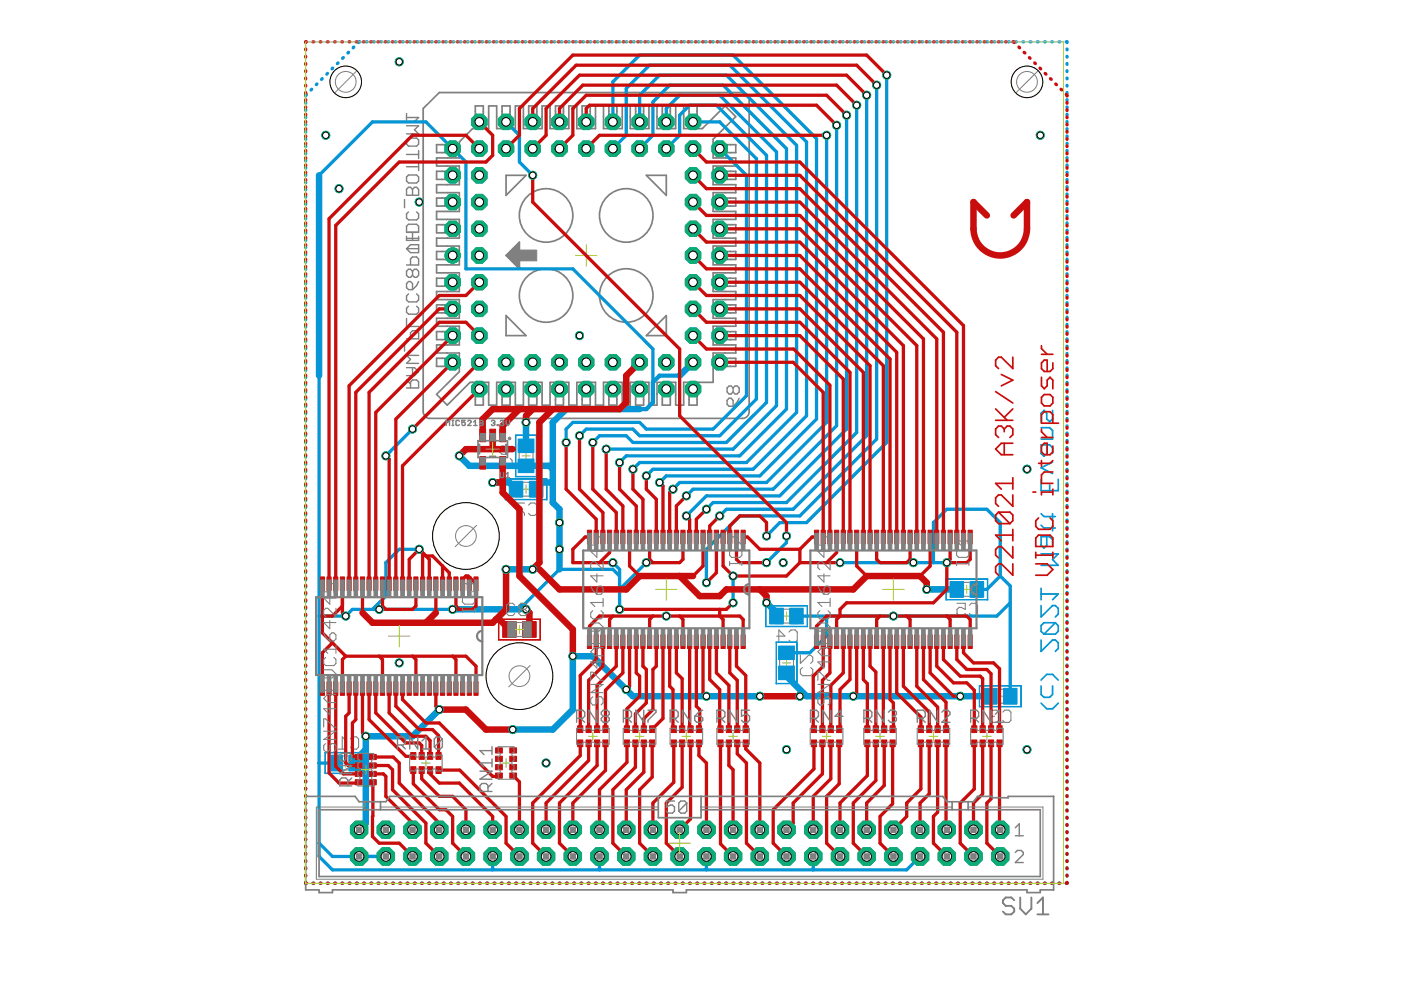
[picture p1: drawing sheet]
<svg xmlns="http://www.w3.org/2000/svg" width="297mm" height="210mm" viewBox="0 0 297 210" stroke-linecap="round" stroke-linejoin="round" font-family="sans-serif">
<g fill="none" stroke="#afd134" stroke-width=".21">
<path d="M122 54.2h4.6M124.3 51.9v4.5M110.7 96.6h1.7M111.5 95.8v1.7M110.7 103.7h1.7M111.5 102.8v1.8M165.9 130.6h1.7M166.8 129.7v1.8M166.8 139.7v1.7M204.1 125h1.8M205 124.1v1.8M165.9 140.5h1.7"/>
<path d="M211.2 147.6h1.8M212.1 146.7v1.8M72.4 161.8h1.8M73.3 160.9v1.8"/>
</g>
<g fill="none" stroke="#808080" stroke-width=".3">
<path d="M86.2 29.7l.4-.4h1.7l.5 .4v.9l-.5 .4h-1.7l-.4-.4zM86.2 37.5l.4-.4h1.7l.5 .4v.9l-.5 .4h-1.7l-.4-.4zM86.2 24.1v1.7M86.2 35.3h2.6M86.2 32.7h2.6M86.2 26.7h2.6l-.9 .8 .9 .9h-2.6M86.2 24.9h2.6l-.9 .9M86.6 39.7h.4l.5 .4 .4-.4h.4l.5 .4v1.3h-2.6v-1.3zM88.8 31.9v1.7M88.8 34.5v1.7M85.8 42.3v1.7M86.2 48l.4-.5h1.7l.5 .5v1.2h-2.6z"/>
<path d="M86.2 50.1v.9h2.6v-.9M86.2 52.7l.8-.8h1.8v1.7h-1.8zM86.2 56.2h2.6v-1.3l-.5-.4h-.8l-.5 .4v1.3M86.2 52.7h2.6M86.2 49.3h2.6M86.2 50.5h2.6M86.6 44.9l-.4 .5v.8l.4 .4h1.7l.5-.4v-.8l-.5-.5M86.6 59.7h.4l.5 .4v1.3h-.9l-.4-.4v-.9zM87.5 57.5l.4-.4h.4l.5 .4v.9l-.5 .4h-.4l-.4-.4M87.5 40.1v1.3M87.5 49.3v1.7M87.5 57.5v.9"/>
<path d="M87.5 57.5l-.5-.4h-.4l-.4 .4v.9l.4 .4h.4l.5-.4M88.8 59.7l-.5 .9-.8 .8M85.8 72.7v1.7M86.2 71.8h2.6v-1.3l-.5-.4h-.8l-.5 .4v1.3M86.2 78h1.7l.9 .8-.9 .9h-1.7M86.2 67.5v1.7h2.6M86.6 62.3l-.4 .4v.9l.4 .4h1.7l.5-.4v-.9l-.5-.4M86.6 64.9l-.4 .4v.9l.4 .4h1.7l.5-.4v-.9l-.5-.4M87.5 78v1.7M88.8 75.4h-2.6l.8 .8-.8 .8h2.6M86.2 82.3h2.6v-1.3l-.5-.4h-.8l-.5 .4v1.3M86.2 80.6l.8 .8"/>
<path d="M154.6 84.4h.4l.4 .5v1.2h-.8l-.4-.4v-.8zM155.4 82.3l-.4-.5h-.4l-.4 .5v.8l.4 .4h.4l.4-.4M155.4 82.3v.8M155.4 82.3l.5-.5h.4l.4 .5v.8l-.4 .4h-.4l-.5-.4M156.7 84.4l-.4 .9-.9 .8"/>
</g>
<g fill="none" stroke="#808080" stroke-width=".23">
<path d="M106 95l.4-.4h.4l.5 .4v1.3h-.9l-.4-.4zM106.4 97.2l-.4 .4v.9l.4 .4h1.8l.4-.4v-.9l-.4-.4M108.6 94.6l-.4 .8-.9 .9M110.1 95.8v1.7M113 95.8v1.7M110.7 105.2h1.7M110.7 102.3h1.7M111.2 106.7h-1.7v.4l1.7 1.7v.5M112.1 107.1l.4-.4h.9l.4 .4v1.7l-.4 .5h-.9l-.4-.5M164.7 134.9h1.7l-1.3-1.3v2.6M165.3 139.7v1.6M165.9 132.1h1.7"/>
<path d="M166 129.2h1.6M167.3 134l.4-.4h.9l.4 .4v1.7l-.4 .5h-.9l-.4-.5M168.2 139.7v1.7M169.7 138.9v1.8l1.7-1.8h.5l.4 .4v.9l-.4 .5M202.9 127.9h1.8v1.3l-.9-.4h-.5l-.4 .4v.9l.4 .4h.9l.5-.4M204.1 126.4h1.7M204.2 123.5h1.6M205.5 128.3l.5-.4h.8l.5 .4v1.8l-.5 .4h-.8l-.5-.4M71.7 158.8h1.7M73.4 157.1l-.8-.9v2.6M74.3 156.7l.4-.5h.9l.4 .5v1.7l-.4 .4h-.9l-.4-.4M170.1 141.5l-.4 .4v.9l.4 .5h1.8l.4-.5v-.9l-.4-.4"/>
<path d="M210.4 151.9l-.4 .4v.4l.4 .5h.9l.4-.5M210.4 151.9h.5M211.2 149.1h1.7M211.3 146.1h1.6M211.7 151l-.4-.4h-.9l-.4 .4v.4l.4 .5M212.6 151l.4-.4h.9l.4 .4v1.7l-.4 .5h-.9l-.4-.5M72.5 160.3h1.6M72.5 163.2h1.6"/>
</g>
<g fill="#808080" stroke="#808080" stroke-width=".21">
<path d="M74.1 160.2h1.7v3.2h-1.7z"/>
<path d="M70.8 160.2h1.7v3.2h-1.7z"/>
<path d="M165.1 141.3h3.3v1.7h-3.3z"/>
<path d="M165.1 138.1h3.3v1.7h-3.3z"/>
<path d="M209.6 146h1.7v3.2h-1.7z"/>
<path d="M212.9 146h1.6v3.2h-1.6z"/>
<path d="M164.3 129h1.7v3.2h-1.7z"/>
<path d="M167.5 129h1.7v3.2h-1.7z"/>
<path d="M202.5 123.4h1.7v3.2h-1.7z"/>
<path d="M205.8 123.4h1.7v3.2h-1.7z"/>
<path d="M109.9 94.2h3.2v1.7h-3.2z"/>
<path d="M109.9 97.4h3.2v1.7h-3.2z"/>
<path d="M109.1 102.1h1.7v3.2h-1.7z"/>
<path d="M112.3 102.1h1.7v3.2h-1.7z"/>
<path d="M109.6 53h4.2v2.3h-4.2z"/>
<path d="M109.3 52.2h.8v4h-.8z"/>
<path d="M108.7 52.7h.6v2.9h-.6z"/>
<path d="M108.1 53.3h.6v1.7h-.6z"/>
<path d="M107.6 53.9h.5v.5h-.5z"/>
<path d="M109.8 51.6h.3v.6h-.3z"/>
<path d="M109.6 51.9h.3v.3h-.3z"/>
<path d="M109 52.5h.3v.3h-.3z"/>
<path d="M108.4 53h.3v.3h-.3z"/>
<path d="M107.8 53.6h.3v.3h-.3z"/>
<path d="M107.8 54.4h.3v.3h-.3z"/>
<path d="M108.4 55h.3v.3h-.3z"/>
<path d="M109 55.6h.3v.3h-.3z"/>
<path d="M109.8 56.2h.3v.5h-.3z"/>
<path d="M109.6 56.1h.3v.3h-.3z"/>
</g>
<g fill="none" stroke="#808080" stroke-width=".36">
<path d="M89.7 23l3.4-3.4h64.3l.9 .3 .4 .5 .1 .6v66.3l-.1 .6-.4 .5-.9 .3h-66.3l-.8-.3-.4-.5-.2-.6zM92.6 30.7h4.8v-.6l2.8-2.8h.6v-4.8h1.7v4.8h1.1v-4.8h1.7v4.8h1.1v-4.8h1.7v4.8h1.2v-4.8h1.7v4.8h1.1v-4.8h1.7v4.8h1.1v-4.8h1.7v4.8h1.2v-4.8h1.7v4.8h1.1v-4.8h1.7v4.8h1.1v-4.8h1.7v4.8h1.2v-4.8h1.7v4.8h1.1v-4.8h1.7v4.8h1.1v-4.8h1.7v4.8h1.2v-4.8h1.7v4.8h1.1v-4.8h1.7v4.8h1.1v-4.8h1.7v4.8h1.2v-4.8h1.6v4.8h1.2v-4.8h1.7v4.8h1.1l4.8-4.8 2.3 2.2-4.8 4.8v1.2h4.8v1.7h-4.8v1.1h4.8v1.7h-4.8v1.1h4.8v1.7h-4.8v1.2h4.8v1.7h-4.8v1.1h4.8v1.7h-4.8v1.1h4.8v1.7h-4.8v1.1h4.8v1.8h-4.8v1.1h4.8v1.7h-4.8v1.1h4.8v1.7h-4.8v1.2h4.8v1.6h-4.8v1.2h4.8v1.7h-4.8v1.1h4.8v1.7h-4.8v1.1h4.8v1.7h-4.8v1.2h4.8v1.7h-4.8v1.1h4.8v1.7h-4.8v1.1h4.8v1.7h-4.8v1.2h4.8v1.7h-4.8v3.4h-3.4v4.8h-1.7v-4.8h-1.2v4.8h-1.6v-4.8h-1.2v4.8h-1.7v-4.8h-1.1v4.8h-1.7v-4.8h-1.1v4.8h-1.7v-4.8h-1.2v4.8h-1.7v-4.8h-1.1v4.8h-1.7v-4.8h-1.1v4.8h-1.7v-4.8h-1.2v4.8h-1.7v-4.8h-1.1v4.8h-1.7v-4.8h-1.1v4.8h-1.7v-4.8h-1.2v4.8h-1.7v-4.8h-1.1v4.8h-1.7v-4.8h-1.1v4.8h-1.7v-4.8h-1.2v4.8h-1.7v-4.8h-1.1v4.8h-1.7v-4.8h-1.1v4.8h-1.7v-4.8h-1.1l-4.9 4.8-2.2-2.3 4.8-4.8v-1.1h-4.8v-1.7h4.8v-1.2h-4.8v-1.7h4.8v-1.1h-4.8v-1.7h4.8v-1.1h-4.8v-1.7h4.8v-1.2h-4.8v-1.7h4.8v-1.1h-4.8v-1.7h4.8v-1.1h-4.8v-1.7h4.8v-1.2h-4.8v-1.6h4.8v-1.2h-4.8v-1.7h4.8v-1.1h-4.8v-1.7h4.8v-1.1h-4.8v-1.8h4.8v-1.1h-4.8v-1.7h4.8v-1.1h-4.8v-1.7h4.8v-1.1h-4.8v-1.7h4.8v-1.2h-4.8v-1.7h4.8v-1.1h-4.8v-1.7h4.8v-1.1h-4.8zM107.3 37.2h4.2l-4.2 4.2zM137 37.2h4.3v4.2zM107.3 54.2l2.8-2.9v5.7zM107.3 66.9l4.2 4.3h-4.2zM141.3 66.9v4.3h-4.3z"/>
<circle cx="115.8" cy="45.7" r="5.7"/>
<circle cx="132.8" cy="45.7" r="5.7"/>
<circle cx="115.8" cy="62.7" r="5.7"/>
<circle cx="132.8" cy="62.7" r="5.7"/>
</g>
<g fill="#0696d7" stroke="#0696d7" stroke-width=".21">
<path d="M68.9 159.6h8.9z"/>
<path d="M68.9 163.9l8.9 .1z"/>
<path d="M77.7 159.6v4.4z"/>
<path d="M68.9 159.6l.1 4.4z"/>
<path d="M168.9 136.1l.1 8.9z"/>
<path d="M164.5 136.1l.1 8.9z"/>
<path d="M164.5 144.9l4.5 .1z"/>
<path d="M164.5 136.1l4.5 .1z"/>
<path d="M207.6 149.8l8.9 .1z"/>
<path d="M207.6 145.4l8.9 .1z"/>
<path d="M207.6 145.4l.1 4.5z"/>
<path d="M216.4 145.4l.1 4.5z"/>
<path d="M162.3 132.8l8.9 .1z"/>
<path d="M162.3 128.4l8.9 .1z"/>
<path d="M162.3 128.4l.1 4.5z"/>
<path d="M171.1 128.4l.1 4.5z"/>
<path d="M200.6 127.1l8.8 .1z"/>
<path d="M200.6 122.7l8.8 .1z"/>
<path d="M200.6 122.7v4.5z"/>
<path d="M209.3 122.7l.1 4.5z"/>
<path d="M109.3 92.2l.1 8.9z"/>
<path d="M113.7 92.2l.1 8.9z"/>
<path d="M109.3 92.2l4.5 .1z"/>
<path d="M109.3 101l4.5 .1z"/>
<path d="M107.1 105.9l8.9 .1z"/>
<path d="M107.1 101.5l8.9 .1z"/>
<path d="M107.1 101.5l.1 4.5z"/>
<path d="M115.9 101.5l.1 4.5z"/>
<path d="M74 160.1h2.9v3.3h-2.9z"/>
<path d="M69.7 160.1h2.9v3.3h-2.9z"/>
<path d="M165.1 141.2h3.3v2.9h-3.3z"/>
<path d="M165.1 137h3.3v2.8h-3.3z"/>
<path d="M208.5 145.9h2.9v3.4h-2.9z"/>
<path d="M212.7 145.9h2.9v3.4h-2.9z"/>
<path d="M163.2 128.9h2.9v3.4h-2.9z"/>
<path d="M167.4 128.9h2.9v3.4h-2.9z"/>
<path d="M201.4 123.3h2.9v3.3h-2.9z"/>
<path d="M205.7 123.3h2.9v3.3h-2.9z"/>
<path d="M109.9 93.1h3.3v2.9h-3.3z"/>
<path d="M109.9 97.3h3.3v2.9h-3.3z"/>
<path d="M108 102h2.8v3.4h-2.8z"/>
<path d="M112.2 102h2.9v3.4h-2.9z"/>
</g>
<g fill="none" stroke="#0696d7" stroke-width=".36">
<path d="M220.7 90.7h1.8l.7 .6v1.8h-2.5M221.9 94.3v1.8l-.6 .6-.6-.6v-1.8h1.8l.7 .6v1.2M223.2 87v1.8l-.7 .6-.6-.6v-1.2l-.6-.6-.6 .6v1.8M223.2 98l-2.5 1.2 2.5 1.2M220.7 101.6v2.4h3.7v-2.4M220.7 117.4h3.7l-1.2 1.2 1.2 1.3h-3.7M220.7 111.4l.6 .6h2.5M220.7 108.9l.6 .6h2.5M221.9 113.8v1.8l-.6 .6-.6-.6v-1.8h1.8l.7 .6v1.2M222.5 102.8v1.2M223.2 108.9v1.2M223.2 111.4v1.2"/>
<path d="M220.7 124.7v2.5M220.7 128.4v2.4l2.5-2.4h.6l.6 .6v1.2l-.6 .6M220.7 135.7v2.4l2.5-2.4h.6l.6 .6v1.2l-.6 .6M220.7 125.9h3.7l-1.2 1.3M223.8 132h-2.5l-.6 .7v1.2l.6 .6M223.8 132l.6 .7v1.2l-.6 .6h-2.5M223.8 132l-2.5 2.5M220.7 149.1l1.2 1.2h1.3l1.2-1.2M220.7 145.4v1.8l.6 .6h1.2l.7-.6v-1.8M220.7 144.2l1.2-1.2h1.3l1.2 1.2"/>
</g>
<g fill="none" stroke="#0696d7" stroke-width=".7">
<path d="M66.1 18.9l-.2 .2M67.2 17.8l-.1 .1M68.3 16.7l-.1 .1M69.4 15.6l-.1 .1M70.5 14.4l-.1 .2M71.7 13.3l-.2 .2M72.8 12.2l-.2 .2M73.9 11.1l-.2 .1M75 10l-.1 .1M76.3 8.9l-.3 .1M77.7 8.9h.1M79.2 8.9h.2"/>
<path d="M80.7 8.9h.2M82.3 8.9h.1M83.8 8.9h.2M85.3 8.9h.2M86.8 8.9h.2M88.4 8.9h.1M89.9 8.9h.2M91.4 8.9h.2M93 8.9h.1M94.5 8.9h.2M96 8.9h.2M97.6 8.9h.1"/>
<path d="M99.1 8.9h.2M100.6 8.9h.2M102.2 8.9h.1M103.7 8.9h.1M105.2 8.9h.2M106.7 8.9h.2M108.3 8.9h.1M109.8 8.9h.2M111.3 8.9h.2M112.9 8.9h.1M114.4 8.9h.2M115.9 8.9h.2"/>
<path d="M117.5 8.9h.1M119 8.9h.1M120.5 8.9h.2M122 8.9h.2M123.6 8.9h.1M125.1 8.9h.2M126.6 8.9h.2M128.1 8.9h.2M129.7 8.9h.2M131.2 8.9h.2M132.7 8.9h.2M134.3 8.9h.2"/>
<path d="M135.8 8.9h.2M137.3 8.9h.2M138.9 8.9h.1M140.4 8.9h.2M141.9 8.9h.2M143.4 8.9h.2M145 8.9h.1M146.5 8.9h.2M148 8.9h.2M149.6 8.9h.1M151.1 8.9h.2M152.6 8.9h.2"/>
<path d="M154.2 8.9h.1M155.7 8.9h.2M157.2 8.9h.2M158.7 8.9h.2M160.3 8.9h.1M161.8 8.9h.2M163.3 8.9h.2M164.9 8.9h.1M166.4 8.9h.2M167.9 8.9h.2M169.5 8.9h.1M171 8.9h.2"/>
<path d="M172.5 8.9h.2M174.1 8.9h.1M175.6 8.9h.1M177.1 8.9h.2M178.6 8.9h.2M180.2 8.9h.1M181.7 8.9h.2M183.2 8.9h.2M184.7 8.9h.2M185.9 18.1v75l-16.3 16.3h-12.8l-7 7.1v7M186.3 8.9h.2M187.8 8.9h.2"/>
<path d="M188 15.9v77.9l-17 17h-5.7l-2.8 2.8M189.3 8.9h.2M190.9 8.9h.2M192.4 8.9h.2M193.9 8.9h.2M195.5 8.9h.1M197 8.9h.2M198.5 8.9h.2M200 8.9h.2M201.6 8.9h.2M203.1 8.9h.2M204.6 8.9h.2"/>
<path d="M206.2 8.9h.1M207.7 8.9h.2M209.2 8.9h.2M210.8 8.9h.1M212.3 8.9h.1M213.8 8.9h.2M215.3 8.9h.2M216.9 8.9h.1M218.4 8.9h.2M219.9 8.9h.2M221.5 8.9h.1M223 8.9h.2"/>
<path d="M224.5 8.9h.2M226.1 8.9h.1v.1M226.2 10.4v.2M226.2 11.9v.2M226.2 13.5v.2M226.2 15v.2M226.2 16.6v.1M226.2 18.1v.1M226.2 19.6v.2M64.8 21.7v.2M64.8 23.2v.2M64.8 24.8v.2"/>
<path d="M64.8 26.3v.2M64.8 27.8v.2M64.8 29.4v.1M64.8 30.9v.2M64.8 32.4v.2M64.8 34v.1M64.8 35.5v.2M64.8 37v.2M64.8 38.6v.1M65 20l-.2 .4M67.6 37.2l11.4-11.4h11.3l8.5 8.6v22.6h22.7l16.9 17v7.1M107.3 25.8l2.8 2.9v5.7l2.8 2.8"/>
<path d="M129.9 25.8v-8.4l5.7-5.7h19.8l17.7 17.7v59.5l-12 12h-19.8l-1.5 1.4M129.9 31.5l2.9-2.8v-9.9l4.9-5h17l16.3 16.3v58.1l-11.3 11.3h-21.3l-1.4 1.4M135.6 25.8v-5.6l4.2-4.3h14.2l14.9 14.9v56.6l-10.6 10.7h-22.7l-1.4 1.4M135.6 31.5l2.8-2.8v-7.1l3.6-3.5h11.3l13.5 13.4v55.2l-10 9.9h-24l-1.4 1.5M141.3 25.8v-2.8l2.8-2.8h8.5l12 12v53.8l-9.2 9.2h-26.9M141.3 31.5l2.8-2.8v-4.3l2.1-2.1h5.7l10.6 10.6v52.4l-8.5 8.5h-19.8l-1.4-1.4h-5.7l-1.4 1.4M146.9 25.8h5.7l7.8 7.8v51l-7.8 7.8h-17l-1.4-1.4h-9.9l-1.4 1.4M152.6 31.5l5.7 5.7v46.7l-7.1 7.1h-14.2l-1.4-1.4h-14.1l-1.5 1.4v2.8M175.3 28.7v60.9l-12.8 12.7h-18.4l-1.4 1.4M177.4 26.6v63.7l-13.5 13.4h-17l-1.4 1.4M179.5 24.4v66.6l-14.2 14.1h-15.5l-4.3 4.3M181.6 22.3v69.4l-14.8 14.9h-15.6l-1.4 1.4"/>
<path d="M183.7 20.2v72.2l-15.5 15.6h-14.2l-1.4 1.4M226.2 21.1v.2M226.2 22.7v.2M226.2 24.2v.2M226.2 25.8v.1M226.2 27.3v.2M226.2 28.8v.2M226.2 30.4v.1M226.2 31.9v.2M226.2 33.4v.2M226.2 35v.2M226.2 36.5v.2"/>
<path d="M226.2 38.1v.1M226.2 39.6v.2M64.8 40.1v.2M64.8 41.6v.2M64.8 43.2v.1M64.8 44.7v.2M64.8 46.2v.2M64.8 47.8v.1M64.8 49.3v.1M64.8 50.8v.2M64.8 52.3v.2M64.8 53.9v.1"/>
<path d="M64.8 55.4v.2M64.8 56.9v.2M64.8 58.5v.1M226.2 41.1v.2M226.2 42.7v.1M226.2 44.2v.2M226.2 45.7v.2M226.2 47.3v.2M226.2 48.8v.2M226.2 50.3v.2M226.2 51.9v.1M226.2 53.4v.2"/>
<path d="M226.2 54.9v.2M226.2 56.5v.2M226.2 58v.2M226.2 59.6v.1M64.8 60v.2M64.8 61.5v.2M64.8 63.1v.1M64.8 64.6v.2M64.8 66.1v.2M64.8 67.6v.2M64.8 69.2v.2M64.8 70.7v.2"/>
<path d="M64.8 72.2v.2M64.8 73.8v.2M64.8 75.3v.2M64.8 76.8v.2M64.8 78.4v.1M64.8 79.9v.2M67.6 79.7v101.9l2.9 2.8h121.7l2.9-2.8M226.2 61.1v.2M226.2 62.6v.2M226.2 64.2v.1M226.2 65.7v.2M226.2 67.2v.2"/>
<path d="M226.2 68.8v.2M226.2 70.3v.2M226.2 71.9v.1M226.2 73.4v.2M226.2 74.9v.2M226.2 76.5v.1M226.2 78v.2M226.2 79.5v.2M64.8 81.4v.2M64.8 83v.1M64.8 84.5v.2M64.8 86v.2"/>
<path d="M64.8 87.6v.1M64.8 89.1v.2M64.8 90.6v.2M64.8 92.2v.1M64.8 93.7v.2M64.8 95.2v.2M64.8 96.8v.1M64.8 98.3v.1M64.8 99.8v.2M87.5 91l-5.7 5.6M226.2 81.1v.2M226.2 82.6v.2"/>
<path d="M226.2 84.1v.2M226.2 85.7v.2M226.2 87.2v.2M226.2 88.8v.1M226.2 90.3v.2M226.2 91.8v.2M226.2 93.4v.1M226.2 94.9v.2M226.2 96.4v.2M226.2 98v.1M226.2 99.5v.2M64.8 101.3v.2"/>
<path d="M64.8 102.9v.1M64.8 104.4v.2M64.8 105.9v.2M64.8 107.5v.1M64.8 109v.2M64.8 110.5v.2M64.8 112.1v.1M64.8 113.6v.2M64.8 115.1v.2M64.8 116.6v.2M64.8 118.2v.2M64.8 119.7v.2"/>
<path d="M88.9 116.5h-4.3l-2.8 2.8v7.1l-2.8 2.8M129.9 119.3l1.5 1.4v8.5M137 119.3l-5.6 5.7M166.8 113.6v1.4l-4.3 4.3M178.1 119.3h22.6M197.9 119.3v-8.5l2.8-2.8h8.5l2.9 2.8v11.3M226.2 101v.2M226.2 102.6v.2M226.2 104.1v.2M226.2 105.7v.1M226.2 107.2v.2M226.2 108.7v.2"/>
<path d="M226.2 110.3v.1M226.2 111.8v.2M226.2 113.3v.2M226.2 114.9v.1M226.2 116.4v.2M226.2 117.9v.2M226.2 119.5v.2M64.8 121.2v.2M64.8 122.8v.2M64.8 124.3v.2M64.8 125.8v.2M64.8 127.4v.2"/>
<path d="M64.8 128.9v.2M64.8 130.4v.2M64.8 132v.1M64.8 133.5v.2M64.8 135v.2M64.8 136.6v.1M64.8 138.1v.2M64.8 139.6v.2M96 129.2h-21.3l-1.4 1.4h-5.7M131.4 122.1l-1.5-1.4h-11.3l-7.8 7.8M155.4 122.1v5.7M164.6 129.9v.7"/>
<path d="M175.3 130.6v4.3l-3.6 3.5h-4.9M212.1 122.1l2.1 2.1v23.4h.7M212.1 122.1l-2.9 2.9h-2.1M214.2 127.8l-2.9 2.8h-42.4M226.2 121v.2M226.2 122.6v.1M226.2 124.1v.2M226.2 125.6v.2M226.2 127.2v.1M226.2 128.7v.2M226.2 130.2v.2M226.2 131.8v.2"/>
<path d="M226.2 133.3v.2M226.2 134.9v.1M226.2 136.4v.2M226.2 137.9v.2M226.2 139.4v.2M64.8 141.2v.1M64.8 142.7v.2M64.8 144.2v.2M64.8 145.8v.1M64.8 147.3v.1M64.8 148.8v.2M64.8 150.3v.2"/>
<path d="M64.8 151.9v.1M64.8 153.4v.2M64.8 154.9v.2M64.8 156.5v.1M64.8 158v.2M64.8 159.5v.2M166.1 142.7h.7M169.6 147.6h1.4M226.2 141v.2M226.2 142.5v.2M226.2 144.1v.2M226.2 145.6v.2"/>
<path d="M226.2 147.1v.2M226.2 148.7v.1M226.2 150.2v.2M226.2 151.7v.2M226.2 153.3v.2M226.2 154.8v.2M226.2 156.4v.1M226.2 157.9v.2M226.2 159.4v.2M64.8 161.1v.1M64.8 162.6v.2M64.8 164.1v.2"/>
<path d="M64.8 165.7v.1M64.8 167.2v.2M64.8 168.7v.2M64.8 170.2v.2M64.8 171.8v.2M64.8 173.3v.2M64.8 174.8v.2M64.8 176.4v.2M64.8 177.9v.2M64.8 179.4v.2M67.6 178.8l2.9 2.8h11.3M67.6 161.8h3.6"/>
<path d="M75.4 161.1v.7M226.2 161v.1M226.2 162.5v.2M226.2 164v.2M226.2 165.6v.2M226.2 167.1v.2M226.2 168.7v.1M226.2 170.2v.2M226.2 171.7v.2M226.2 173.2v.2M226.2 174.8v.2M226.2 176.3v.2"/>
<path d="M226.2 177.9v.1M226.2 179.4v.2M64.8 187.1v.2h.2M64.8 181v.1M64.8 182.5v.2M64.8 184v.2M64.8 185.6v.1M66.4 187.3h.1M67.9 187.3h.2M69.4 187.3h.2M71 187.3h.1M72.5 187.3h.2"/>
<path d="M74 187.3h.2M75.6 187.3h.1M77.1 187.3h.2M78.6 187.3h.2M80.2 187.3h.1M81.7 187.3h.2M83.2 187.3h.2M84.8 187.3h.1M86.3 187.3h.2M87.8 187.3h.2M89.4 187.3h.2M90.9 187.3h.2"/>
<path d="M92.5 187.3h.1M94 187.3h.2M95.5 187.3h.2M97.1 187.3h.1M98.6 187.3h.2M100.1 187.3h.2M101.7 187.3h.1M103.2 187.3h.2M104.5 181.6v2.8M104.7 187.3h.2M106.3 187.3h.1M107.8 187.3h.2"/>
<path d="M109.3 187.3h.2M110.9 187.3h.2M112.4 187.3h.2M114 187.3h.1M115.5 187.3h.2M117 187.3h.2M118.6 187.3h.1M120.1 187.3h.2M121.6 187.3h.2M123.2 187.3h.1M124.7 187.3h.2M126.2 187.3h.2"/>
<path d="M127.1 181.6v2.8M127.8 187.3h.2M129.3 187.3h.2M130.9 187.3h.1M132.4 187.3h.1M133.9 187.3h.2M135.4 187.3h.2M137 187.3h.2M138.5 187.3h.2M140.1 187.3h.1M141.6 187.3h.2M143.1 187.3h.2"/>
<path d="M144.7 187.3h.1M146.2 187.3h.2M147.7 187.3h.2M149.3 187.3h.1M149.8 181.6v2.8M150.8 187.3h.2M152.3 187.3h.2M153.9 187.3h.2M155.4 187.3h.2M157 187.3h.1M158.5 187.3h.2M160 187.3h.2"/>
<path d="M161.6 187.3h.1M163.1 187.3h.2M164.6 187.3h.2M166.2 187.3h.1M167.7 187.3h.2M169.2 187.3h.2M170.8 187.3h.1M172.3 187.3h.2M172.4 181.6v2.8M173.8 187.3h.2M175.4 187.3h.2M176.9 187.3h.2"/>
<path d="M178.5 187.3h.1M180 187.3h.1M181.5 187.3h.2M183 187.3h.2M184.6 187.3h.2M186.1 187.3h.2M187.7 187.3h.1M189.2 187.3h.2M190.7 187.3h.2M192.3 187.3h.1M193.8 187.3h.2M195.3 187.3h.2"/>
<path d="M196.9 187.3h.1M198.4 187.3h.2M199.9 187.3h.2M201.5 187.3h.2M203 187.3h.2M204.6 187.3h.1M206.1 187.3h.2M207.6 187.3h.2M209.2 187.3h.1M210.7 187.3h.2M212.2 187.3h.2M213.8 187.3h.2"/>
<path d="M215.3 187.3h.2M216.8 187.3h.2M218.4 187.3h.1M219.9 187.3h.2M221.4 187.3h.2M223 187.3h.2M224.5 187.3h.2M226.2 180.9v.2M226.2 182.5v.1M226.2 184v.2M226.2 185.5v.2M226.2 187.1v.2h-.1"/>
</g>
<g fill="none" stroke="#0696d7" stroke-width="1.4">
<path d="M67.6 37.2v42.5M146.9 76.8l-2.8 2.9M97.4 96.6l2.1 2.2h17l.7 .7M111.5 89.6v4.9M135.6 86.7h-15.6l-2.8 2.9v17l1.4 1.4v12.7M104.5 102.3h3.5l1.4 1.4M117.2 102.3h-2.1l-1.4 1.4M96 129.2h14.1l.7-.7 .7 .7M107.3 120.7h5.6M162.5 127.8l2.1 2.1M196.5 125h6.4M77.6 158.9l-2.2 2.2"/>
<path d="M93.1 150.5l-5.6 5.6h-9.9v18.4l-1.5 1.4M161.1 147.6h-26.9l-8.5-8.5h-4.2v11.4l-4.3 4.2h-8.5M166.1 142.7l4.9 4.9h39"/>
</g>
<path d="M144.1 79.7h-4.3l-1.4 1.4v4.2l-1.4 1.4h-1.4" fill="none" stroke="#0696d7" stroke-width=".91"/>
<circle cx="212.1" cy="175.9" r="1.99" fill="#0dab76" stroke="#0dab76" stroke-width=".21"/>
<circle cx="212.1" cy="175.9" r="1.02" fill="#fff" stroke="#000" stroke-width=".21"/>
<circle cx="212.1" cy="181.6" r="1.99" fill="#0dab76" stroke="#0dab76" stroke-width=".21"/>
<circle cx="212.1" cy="181.6" r="1.02" fill="#fff" stroke="#000" stroke-width=".21"/>
<circle cx="206.4" cy="175.9" r="1.99" fill="#0dab76" stroke="#0dab76" stroke-width=".21"/>
<circle cx="206.4" cy="175.9" r="1.02" fill="#fff" stroke="#000" stroke-width=".21"/>
<circle cx="206.4" cy="181.6" r="1.99" fill="#0dab76" stroke="#0dab76" stroke-width=".21"/>
<circle cx="206.4" cy="181.6" r="1.02" fill="#fff" stroke="#000" stroke-width=".21"/>
<circle cx="200.7" cy="175.9" r="1.99" fill="#0dab76" stroke="#0dab76" stroke-width=".21"/>
<circle cx="200.7" cy="175.9" r="1.02" fill="#fff" stroke="#000" stroke-width=".21"/>
<circle cx="200.7" cy="181.6" r="1.99" fill="#0dab76" stroke="#0dab76" stroke-width=".21"/>
<circle cx="200.7" cy="181.6" r="1.02" fill="#fff" stroke="#000" stroke-width=".21"/>
<circle cx="195.1" cy="175.9" r="1.99" fill="#0dab76" stroke="#0dab76" stroke-width=".21"/>
<circle cx="195.1" cy="175.9" r="1.02" fill="#fff" stroke="#000" stroke-width=".21"/>
<circle cx="195.1" cy="181.6" r="1.99" fill="#0dab76" stroke="#0dab76" stroke-width=".21"/>
<circle cx="195.1" cy="181.6" r="1.02" fill="#fff" stroke="#000" stroke-width=".21"/>
<circle cx="189.4" cy="175.9" r="1.99" fill="#0dab76" stroke="#0dab76" stroke-width=".21"/>
<circle cx="189.4" cy="175.9" r="1.02" fill="#fff" stroke="#000" stroke-width=".21"/>
<circle cx="189.4" cy="181.6" r="1.99" fill="#0dab76" stroke="#0dab76" stroke-width=".21"/>
<circle cx="189.4" cy="181.6" r="1.02" fill="#fff" stroke="#000" stroke-width=".21"/>
<circle cx="183.7" cy="175.9" r="1.99" fill="#0dab76" stroke="#0dab76" stroke-width=".21"/>
<circle cx="183.7" cy="175.9" r="1.02" fill="#fff" stroke="#000" stroke-width=".21"/>
<circle cx="183.7" cy="181.6" r="1.99" fill="#0dab76" stroke="#0dab76" stroke-width=".21"/>
<circle cx="183.7" cy="181.6" r="1.02" fill="#fff" stroke="#000" stroke-width=".21"/>
<circle cx="178.1" cy="175.9" r="1.99" fill="#0dab76" stroke="#0dab76" stroke-width=".21"/>
<circle cx="178.1" cy="175.9" r="1.02" fill="#fff" stroke="#000" stroke-width=".21"/>
<circle cx="178.1" cy="181.6" r="1.99" fill="#0dab76" stroke="#0dab76" stroke-width=".21"/>
<circle cx="178.1" cy="181.6" r="1.02" fill="#fff" stroke="#000" stroke-width=".21"/>
<circle cx="172.4" cy="175.9" r="1.99" fill="#0dab76" stroke="#0dab76" stroke-width=".21"/>
<circle cx="172.4" cy="175.9" r="1.02" fill="#fff" stroke="#000" stroke-width=".21"/>
<circle cx="172.4" cy="181.6" r="1.99" fill="#0dab76" stroke="#0dab76" stroke-width=".21"/>
<circle cx="172.4" cy="181.6" r="1.02" fill="#fff" stroke="#000" stroke-width=".21"/>
<circle cx="166.8" cy="175.9" r="1.99" fill="#0dab76" stroke="#0dab76" stroke-width=".21"/>
<circle cx="166.8" cy="175.9" r="1.02" fill="#fff" stroke="#000" stroke-width=".21"/>
<circle cx="166.8" cy="181.6" r="1.99" fill="#0dab76" stroke="#0dab76" stroke-width=".21"/>
<circle cx="166.8" cy="181.6" r="1.02" fill="#fff" stroke="#000" stroke-width=".21"/>
<circle cx="161.1" cy="175.9" r="1.99" fill="#0dab76" stroke="#0dab76" stroke-width=".21"/>
<circle cx="161.1" cy="175.9" r="1.02" fill="#fff" stroke="#000" stroke-width=".21"/>
<circle cx="161.1" cy="181.6" r="1.99" fill="#0dab76" stroke="#0dab76" stroke-width=".21"/>
<circle cx="161.1" cy="181.6" r="1.02" fill="#fff" stroke="#000" stroke-width=".21"/>
<circle cx="155.4" cy="175.9" r="1.99" fill="#0dab76" stroke="#0dab76" stroke-width=".21"/>
<circle cx="155.4" cy="175.9" r="1.02" fill="#fff" stroke="#000" stroke-width=".21"/>
<circle cx="155.4" cy="181.6" r="1.99" fill="#0dab76" stroke="#0dab76" stroke-width=".21"/>
<circle cx="155.4" cy="181.6" r="1.02" fill="#fff" stroke="#000" stroke-width=".21"/>
<circle cx="149.8" cy="175.9" r="1.99" fill="#0dab76" stroke="#0dab76" stroke-width=".21"/>
<circle cx="149.8" cy="175.9" r="1.02" fill="#fff" stroke="#000" stroke-width=".21"/>
<circle cx="149.8" cy="181.6" r="1.99" fill="#0dab76" stroke="#0dab76" stroke-width=".21"/>
<circle cx="149.8" cy="181.6" r="1.02" fill="#fff" stroke="#000" stroke-width=".21"/>
<circle cx="144.1" cy="175.9" r="1.99" fill="#0dab76" stroke="#0dab76" stroke-width=".21"/>
<circle cx="144.1" cy="175.9" r="1.02" fill="#fff" stroke="#000" stroke-width=".21"/>
<circle cx="144.1" cy="181.6" r="1.99" fill="#0dab76" stroke="#0dab76" stroke-width=".21"/>
<circle cx="144.1" cy="181.6" r="1.02" fill="#fff" stroke="#000" stroke-width=".21"/>
<circle cx="138.4" cy="175.9" r="1.99" fill="#0dab76" stroke="#0dab76" stroke-width=".21"/>
<circle cx="138.4" cy="175.9" r="1.02" fill="#fff" stroke="#000" stroke-width=".21"/>
<circle cx="138.4" cy="181.6" r="1.99" fill="#0dab76" stroke="#0dab76" stroke-width=".21"/>
<circle cx="138.4" cy="181.6" r="1.02" fill="#fff" stroke="#000" stroke-width=".21"/>
<circle cx="132.8" cy="181.6" r="1.99" fill="#0dab76" stroke="#0dab76" stroke-width=".21"/>
<circle cx="132.8" cy="181.6" r="1.02" fill="#fff" stroke="#000" stroke-width=".21"/>
<circle cx="132.8" cy="175.9" r="1.99" fill="#0dab76" stroke="#0dab76" stroke-width=".21"/>
<circle cx="132.8" cy="175.9" r="1.02" fill="#fff" stroke="#000" stroke-width=".21"/>
<circle cx="127.1" cy="175.9" r="1.99" fill="#0dab76" stroke="#0dab76" stroke-width=".21"/>
<circle cx="127.1" cy="175.9" r="1.02" fill="#fff" stroke="#000" stroke-width=".21"/>
<circle cx="127.1" cy="181.6" r="1.99" fill="#0dab76" stroke="#0dab76" stroke-width=".21"/>
<circle cx="127.1" cy="181.6" r="1.02" fill="#fff" stroke="#000" stroke-width=".21"/>
<circle cx="121.5" cy="181.6" r="1.99" fill="#0dab76" stroke="#0dab76" stroke-width=".21"/>
<circle cx="121.5" cy="181.6" r="1.02" fill="#fff" stroke="#000" stroke-width=".21"/>
<circle cx="121.5" cy="175.9" r="1.99" fill="#0dab76" stroke="#0dab76" stroke-width=".21"/>
<circle cx="121.5" cy="175.9" r="1.02" fill="#fff" stroke="#000" stroke-width=".21"/>
<circle cx="115.8" cy="175.9" r="1.99" fill="#0dab76" stroke="#0dab76" stroke-width=".21"/>
<circle cx="115.8" cy="175.9" r="1.02" fill="#fff" stroke="#000" stroke-width=".21"/>
<circle cx="115.8" cy="181.6" r="1.99" fill="#0dab76" stroke="#0dab76" stroke-width=".21"/>
<circle cx="115.8" cy="181.6" r="1.02" fill="#fff" stroke="#000" stroke-width=".21"/>
<circle cx="110.1" cy="181.6" r="1.99" fill="#0dab76" stroke="#0dab76" stroke-width=".21"/>
<circle cx="110.1" cy="181.6" r="1.02" fill="#fff" stroke="#000" stroke-width=".21"/>
<circle cx="110.1" cy="175.9" r="1.99" fill="#0dab76" stroke="#0dab76" stroke-width=".21"/>
<circle cx="110.1" cy="175.9" r="1.02" fill="#fff" stroke="#000" stroke-width=".21"/>
<circle cx="104.5" cy="175.9" r="1.99" fill="#0dab76" stroke="#0dab76" stroke-width=".21"/>
<circle cx="104.5" cy="175.9" r="1.02" fill="#fff" stroke="#000" stroke-width=".21"/>
<circle cx="104.5" cy="181.6" r="1.99" fill="#0dab76" stroke="#0dab76" stroke-width=".21"/>
<circle cx="104.5" cy="181.6" r="1.02" fill="#fff" stroke="#000" stroke-width=".21"/>
<circle cx="98.8" cy="175.9" r="1.99" fill="#0dab76" stroke="#0dab76" stroke-width=".21"/>
<circle cx="98.8" cy="175.9" r="1.02" fill="#fff" stroke="#000" stroke-width=".21"/>
<circle cx="98.8" cy="181.6" r="1.99" fill="#0dab76" stroke="#0dab76" stroke-width=".21"/>
<circle cx="98.8" cy="181.6" r="1.02" fill="#fff" stroke="#000" stroke-width=".21"/>
<circle cx="93.1" cy="175.9" r="1.99" fill="#0dab76" stroke="#0dab76" stroke-width=".21"/>
<circle cx="93.1" cy="175.9" r="1.02" fill="#fff" stroke="#000" stroke-width=".21"/>
<circle cx="93.1" cy="181.6" r="1.99" fill="#0dab76" stroke="#0dab76" stroke-width=".21"/>
<circle cx="93.1" cy="181.6" r="1.02" fill="#fff" stroke="#000" stroke-width=".21"/>
<circle cx="87.5" cy="175.9" r="1.99" fill="#0dab76" stroke="#0dab76" stroke-width=".21"/>
<circle cx="87.5" cy="175.9" r="1.02" fill="#fff" stroke="#000" stroke-width=".21"/>
<circle cx="87.5" cy="181.6" r="1.99" fill="#0dab76" stroke="#0dab76" stroke-width=".21"/>
<circle cx="87.5" cy="181.6" r="1.02" fill="#fff" stroke="#000" stroke-width=".21"/>
<circle cx="81.8" cy="175.9" r="1.99" fill="#0dab76" stroke="#0dab76" stroke-width=".21"/>
<circle cx="81.8" cy="175.9" r="1.02" fill="#fff" stroke="#000" stroke-width=".21"/>
<circle cx="81.8" cy="181.6" r="1.99" fill="#0dab76" stroke="#0dab76" stroke-width=".21"/>
<circle cx="81.8" cy="181.6" r="1.02" fill="#fff" stroke="#000" stroke-width=".21"/>
<circle cx="76.1" cy="175.9" r="1.99" fill="#0dab76" stroke="#0dab76" stroke-width=".21"/>
<circle cx="76.1" cy="175.9" r="1.02" fill="#fff" stroke="#000" stroke-width=".21"/>
<circle cx="76.1" cy="181.6" r="1.99" fill="#0dab76" stroke="#0dab76" stroke-width=".21"/>
<circle cx="76.1" cy="181.6" r="1.02" fill="#fff" stroke="#000" stroke-width=".21"/>
<circle cx="96" cy="54.2" r="1.63" fill="#0dab76" stroke="#0dab76" stroke-width=".21"/>
<circle cx="96" cy="54.2" r=".91" fill="#fff" stroke="#000" stroke-width=".21"/>
<circle cx="101.6" cy="54.2" r="1.76" fill="#0dab76" stroke="#0dab76" stroke-width=".21"/>
<circle cx="101.6" cy="54.2" r=".91" fill="#fff" stroke="#000" stroke-width=".21"/>
<circle cx="96" cy="48.5" r="1.76" fill="#0dab76" stroke="#0dab76" stroke-width=".21"/>
<circle cx="96" cy="48.5" r=".91" fill="#fff" stroke="#000" stroke-width=".21"/>
<circle cx="101.6" cy="48.5" r="1.76" fill="#0dab76" stroke="#0dab76" stroke-width=".21"/>
<circle cx="101.6" cy="48.5" r=".91" fill="#fff" stroke="#000" stroke-width=".21"/>
<circle cx="96" cy="42.8" r="1.76" fill="#0dab76" stroke="#0dab76" stroke-width=".21"/>
<circle cx="96" cy="42.8" r=".91" fill="#fff" stroke="#000" stroke-width=".21"/>
<circle cx="101.6" cy="42.8" r="1.76" fill="#0dab76" stroke="#0dab76" stroke-width=".21"/>
<circle cx="101.6" cy="42.8" r=".91" fill="#fff" stroke="#000" stroke-width=".21"/>
<circle cx="96" cy="37.2" r="1.76" fill="#0dab76" stroke="#0dab76" stroke-width=".21"/>
<circle cx="96" cy="37.2" r=".91" fill="#fff" stroke="#000" stroke-width=".21"/>
<circle cx="101.6" cy="37.2" r="1.76" fill="#0dab76" stroke="#0dab76" stroke-width=".21"/>
<circle cx="101.6" cy="37.2" r=".91" fill="#fff" stroke="#000" stroke-width=".21"/>
<circle cx="96" cy="31.5" r="1.76" fill="#0dab76" stroke="#0dab76" stroke-width=".21"/>
<circle cx="96" cy="31.5" r=".91" fill="#fff" stroke="#000" stroke-width=".21"/>
<circle cx="101.6" cy="25.8" r="1.76" fill="#0dab76" stroke="#0dab76" stroke-width=".21"/>
<circle cx="101.6" cy="25.8" r=".91" fill="#fff" stroke="#000" stroke-width=".21"/>
<circle cx="101.6" cy="31.5" r="1.76" fill="#0dab76" stroke="#0dab76" stroke-width=".21"/>
<circle cx="101.6" cy="31.5" r=".91" fill="#fff" stroke="#000" stroke-width=".21"/>
<circle cx="107.3" cy="25.8" r="1.76" fill="#0dab76" stroke="#0dab76" stroke-width=".21"/>
<circle cx="107.3" cy="25.8" r=".91" fill="#fff" stroke="#000" stroke-width=".21"/>
<circle cx="107.3" cy="31.5" r="1.76" fill="#0dab76" stroke="#0dab76" stroke-width=".21"/>
<circle cx="107.3" cy="31.5" r=".91" fill="#fff" stroke="#000" stroke-width=".21"/>
<circle cx="112.9" cy="25.8" r="1.76" fill="#0dab76" stroke="#0dab76" stroke-width=".21"/>
<circle cx="112.9" cy="25.8" r=".91" fill="#fff" stroke="#000" stroke-width=".21"/>
<circle cx="112.9" cy="31.5" r="1.76" fill="#0dab76" stroke="#0dab76" stroke-width=".21"/>
<circle cx="112.9" cy="31.5" r=".91" fill="#fff" stroke="#000" stroke-width=".21"/>
<circle cx="118.6" cy="25.8" r="1.76" fill="#0dab76" stroke="#0dab76" stroke-width=".21"/>
<circle cx="118.6" cy="25.8" r=".91" fill="#fff" stroke="#000" stroke-width=".21"/>
<circle cx="118.6" cy="31.5" r="1.76" fill="#0dab76" stroke="#0dab76" stroke-width=".21"/>
<circle cx="118.6" cy="31.5" r=".91" fill="#fff" stroke="#000" stroke-width=".21"/>
<circle cx="124.3" cy="25.8" r="1.76" fill="#0dab76" stroke="#0dab76" stroke-width=".21"/>
<circle cx="124.3" cy="25.8" r=".91" fill="#fff" stroke="#000" stroke-width=".21"/>
<circle cx="124.3" cy="31.5" r="1.76" fill="#0dab76" stroke="#0dab76" stroke-width=".21"/>
<circle cx="124.3" cy="31.5" r=".91" fill="#fff" stroke="#000" stroke-width=".21"/>
<circle cx="129.9" cy="25.8" r="1.76" fill="#0dab76" stroke="#0dab76" stroke-width=".21"/>
<circle cx="129.9" cy="25.8" r=".91" fill="#fff" stroke="#000" stroke-width=".21"/>
<circle cx="129.9" cy="31.5" r="1.76" fill="#0dab76" stroke="#0dab76" stroke-width=".21"/>
<circle cx="129.9" cy="31.5" r=".91" fill="#fff" stroke="#000" stroke-width=".21"/>
<circle cx="135.6" cy="25.8" r="1.76" fill="#0dab76" stroke="#0dab76" stroke-width=".21"/>
<circle cx="135.6" cy="25.8" r=".91" fill="#fff" stroke="#000" stroke-width=".21"/>
<circle cx="135.6" cy="31.5" r="1.76" fill="#0dab76" stroke="#0dab76" stroke-width=".21"/>
<circle cx="135.6" cy="31.5" r=".91" fill="#fff" stroke="#000" stroke-width=".21"/>
<circle cx="141.3" cy="25.8" r="1.76" fill="#0dab76" stroke="#0dab76" stroke-width=".21"/>
<circle cx="141.3" cy="25.8" r=".91" fill="#fff" stroke="#000" stroke-width=".21"/>
<circle cx="141.3" cy="31.5" r="1.76" fill="#0dab76" stroke="#0dab76" stroke-width=".21"/>
<circle cx="141.3" cy="31.5" r=".91" fill="#fff" stroke="#000" stroke-width=".21"/>
<circle cx="146.9" cy="25.8" r="1.76" fill="#0dab76" stroke="#0dab76" stroke-width=".21"/>
<circle cx="146.9" cy="25.8" r=".91" fill="#fff" stroke="#000" stroke-width=".21"/>
<circle cx="152.6" cy="31.5" r="1.76" fill="#0dab76" stroke="#0dab76" stroke-width=".21"/>
<circle cx="152.6" cy="31.5" r=".91" fill="#fff" stroke="#000" stroke-width=".21"/>
<circle cx="146.9" cy="31.5" r="1.76" fill="#0dab76" stroke="#0dab76" stroke-width=".21"/>
<circle cx="146.9" cy="31.5" r=".91" fill="#fff" stroke="#000" stroke-width=".21"/>
<circle cx="152.6" cy="37.2" r="1.76" fill="#0dab76" stroke="#0dab76" stroke-width=".21"/>
<circle cx="152.6" cy="37.2" r=".91" fill="#fff" stroke="#000" stroke-width=".21"/>
<circle cx="146.9" cy="37.2" r="1.76" fill="#0dab76" stroke="#0dab76" stroke-width=".21"/>
<circle cx="146.9" cy="37.2" r=".91" fill="#fff" stroke="#000" stroke-width=".21"/>
<circle cx="152.6" cy="42.8" r="1.76" fill="#0dab76" stroke="#0dab76" stroke-width=".21"/>
<circle cx="152.6" cy="42.8" r=".91" fill="#fff" stroke="#000" stroke-width=".21"/>
<circle cx="146.9" cy="42.8" r="1.76" fill="#0dab76" stroke="#0dab76" stroke-width=".21"/>
<circle cx="146.9" cy="42.8" r=".91" fill="#fff" stroke="#000" stroke-width=".21"/>
<circle cx="152.6" cy="48.5" r="1.76" fill="#0dab76" stroke="#0dab76" stroke-width=".21"/>
<circle cx="152.6" cy="48.5" r=".91" fill="#fff" stroke="#000" stroke-width=".21"/>
<circle cx="146.9" cy="48.5" r="1.76" fill="#0dab76" stroke="#0dab76" stroke-width=".21"/>
<circle cx="146.9" cy="48.5" r=".91" fill="#fff" stroke="#000" stroke-width=".21"/>
<circle cx="152.6" cy="54.2" r="1.76" fill="#0dab76" stroke="#0dab76" stroke-width=".21"/>
<circle cx="152.6" cy="54.2" r=".91" fill="#fff" stroke="#000" stroke-width=".21"/>
<circle cx="146.9" cy="54.2" r="1.76" fill="#0dab76" stroke="#0dab76" stroke-width=".21"/>
<circle cx="146.9" cy="54.2" r=".91" fill="#fff" stroke="#000" stroke-width=".21"/>
<circle cx="152.6" cy="59.8" r="1.76" fill="#0dab76" stroke="#0dab76" stroke-width=".21"/>
<circle cx="152.6" cy="59.8" r=".91" fill="#fff" stroke="#000" stroke-width=".21"/>
<circle cx="146.9" cy="59.8" r="1.76" fill="#0dab76" stroke="#0dab76" stroke-width=".21"/>
<circle cx="146.9" cy="59.8" r=".91" fill="#fff" stroke="#000" stroke-width=".21"/>
<circle cx="152.6" cy="65.5" r="1.76" fill="#0dab76" stroke="#0dab76" stroke-width=".21"/>
<circle cx="152.6" cy="65.5" r=".91" fill="#fff" stroke="#000" stroke-width=".21"/>
<circle cx="146.9" cy="65.5" r="1.76" fill="#0dab76" stroke="#0dab76" stroke-width=".21"/>
<circle cx="146.9" cy="65.5" r=".91" fill="#fff" stroke="#000" stroke-width=".21"/>
<circle cx="152.6" cy="71.2" r="1.76" fill="#0dab76" stroke="#0dab76" stroke-width=".21"/>
<circle cx="152.6" cy="71.2" r=".91" fill="#fff" stroke="#000" stroke-width=".21"/>
<circle cx="146.9" cy="71.2" r="1.76" fill="#0dab76" stroke="#0dab76" stroke-width=".21"/>
<circle cx="146.9" cy="71.2" r=".91" fill="#fff" stroke="#000" stroke-width=".21"/>
<circle cx="152.6" cy="76.8" r="1.76" fill="#0dab76" stroke="#0dab76" stroke-width=".21"/>
<circle cx="152.6" cy="76.8" r=".91" fill="#fff" stroke="#000" stroke-width=".21"/>
<circle cx="146.9" cy="82.5" r="1.76" fill="#0dab76" stroke="#0dab76" stroke-width=".21"/>
<circle cx="146.9" cy="82.5" r=".91" fill="#fff" stroke="#000" stroke-width=".21"/>
<circle cx="146.9" cy="76.8" r="1.76" fill="#0dab76" stroke="#0dab76" stroke-width=".21"/>
<circle cx="146.9" cy="76.8" r=".91" fill="#fff" stroke="#000" stroke-width=".21"/>
<circle cx="141.3" cy="82.5" r="1.76" fill="#0dab76" stroke="#0dab76" stroke-width=".21"/>
<circle cx="141.3" cy="82.5" r=".91" fill="#fff" stroke="#000" stroke-width=".21"/>
<circle cx="141.3" cy="76.8" r="1.76" fill="#0dab76" stroke="#0dab76" stroke-width=".21"/>
<circle cx="141.3" cy="76.8" r=".91" fill="#fff" stroke="#000" stroke-width=".21"/>
<circle cx="135.6" cy="82.5" r="1.76" fill="#0dab76" stroke="#0dab76" stroke-width=".21"/>
<circle cx="135.6" cy="82.5" r=".91" fill="#fff" stroke="#000" stroke-width=".21"/>
<circle cx="135.6" cy="76.8" r="1.76" fill="#0dab76" stroke="#0dab76" stroke-width=".21"/>
<circle cx="135.6" cy="76.8" r=".91" fill="#fff" stroke="#000" stroke-width=".21"/>
<circle cx="129.9" cy="82.5" r="1.76" fill="#0dab76" stroke="#0dab76" stroke-width=".21"/>
<circle cx="129.9" cy="82.5" r=".91" fill="#fff" stroke="#000" stroke-width=".21"/>
<circle cx="129.9" cy="76.8" r="1.76" fill="#0dab76" stroke="#0dab76" stroke-width=".21"/>
<circle cx="129.9" cy="76.8" r=".91" fill="#fff" stroke="#000" stroke-width=".21"/>
<circle cx="124.3" cy="82.5" r="1.76" fill="#0dab76" stroke="#0dab76" stroke-width=".21"/>
<circle cx="124.3" cy="82.5" r=".91" fill="#fff" stroke="#000" stroke-width=".21"/>
<circle cx="124.3" cy="76.8" r="1.76" fill="#0dab76" stroke="#0dab76" stroke-width=".21"/>
<circle cx="124.3" cy="76.8" r=".91" fill="#fff" stroke="#000" stroke-width=".21"/>
<circle cx="118.6" cy="82.5" r="1.76" fill="#0dab76" stroke="#0dab76" stroke-width=".21"/>
<circle cx="118.6" cy="82.5" r=".91" fill="#fff" stroke="#000" stroke-width=".21"/>
<circle cx="118.6" cy="76.8" r="1.76" fill="#0dab76" stroke="#0dab76" stroke-width=".21"/>
<circle cx="118.6" cy="76.8" r=".91" fill="#fff" stroke="#000" stroke-width=".21"/>
<circle cx="112.9" cy="82.5" r="1.76" fill="#0dab76" stroke="#0dab76" stroke-width=".21"/>
<circle cx="112.9" cy="82.5" r=".91" fill="#fff" stroke="#000" stroke-width=".21"/>
<circle cx="112.9" cy="76.8" r="1.76" fill="#0dab76" stroke="#0dab76" stroke-width=".21"/>
<circle cx="112.9" cy="76.8" r=".91" fill="#fff" stroke="#000" stroke-width=".21"/>
<circle cx="107.3" cy="82.5" r="1.76" fill="#0dab76" stroke="#0dab76" stroke-width=".21"/>
<circle cx="107.3" cy="82.5" r=".91" fill="#fff" stroke="#000" stroke-width=".21"/>
<circle cx="107.3" cy="76.8" r="1.76" fill="#0dab76" stroke="#0dab76" stroke-width=".21"/>
<circle cx="107.3" cy="76.8" r=".91" fill="#fff" stroke="#000" stroke-width=".21"/>
<circle cx="101.6" cy="82.5" r="1.76" fill="#0dab76" stroke="#0dab76" stroke-width=".21"/>
<circle cx="101.6" cy="82.5" r=".91" fill="#fff" stroke="#000" stroke-width=".21"/>
<circle cx="96" cy="76.8" r="1.76" fill="#0dab76" stroke="#0dab76" stroke-width=".21"/>
<circle cx="96" cy="76.8" r=".91" fill="#fff" stroke="#000" stroke-width=".21"/>
<circle cx="101.6" cy="76.8" r="1.76" fill="#0dab76" stroke="#0dab76" stroke-width=".21"/>
<circle cx="101.6" cy="76.8" r=".91" fill="#fff" stroke="#000" stroke-width=".21"/>
<circle cx="96" cy="71.2" r="1.76" fill="#0dab76" stroke="#0dab76" stroke-width=".21"/>
<circle cx="96" cy="71.2" r=".91" fill="#fff" stroke="#000" stroke-width=".21"/>
<circle cx="101.6" cy="71.2" r="1.76" fill="#0dab76" stroke="#0dab76" stroke-width=".21"/>
<circle cx="101.6" cy="71.2" r=".91" fill="#fff" stroke="#000" stroke-width=".21"/>
<circle cx="96" cy="65.5" r="1.76" fill="#0dab76" stroke="#0dab76" stroke-width=".21"/>
<circle cx="96" cy="65.5" r=".91" fill="#fff" stroke="#000" stroke-width=".21"/>
<circle cx="101.6" cy="65.5" r="1.76" fill="#0dab76" stroke="#0dab76" stroke-width=".21"/>
<circle cx="101.6" cy="65.5" r=".91" fill="#fff" stroke="#000" stroke-width=".21"/>
<circle cx="96" cy="59.8" r="1.76" fill="#0dab76" stroke="#0dab76" stroke-width=".21"/>
<circle cx="96" cy="59.8" r=".91" fill="#fff" stroke="#000" stroke-width=".21"/>
<circle cx="101.6" cy="59.8" r="1.76" fill="#0dab76" stroke="#0dab76" stroke-width=".21"/>
<circle cx="101.6" cy="59.8" r=".91" fill="#fff" stroke="#000" stroke-width=".21"/>
<circle cx="139.8" cy="102.3" r=".85" fill="#0dab76" stroke="#0dab76" stroke-width=".21"/>
<circle cx="139.8" cy="102.3" r=".68" fill="#fff" stroke="#000" stroke-width=".21"/>
<circle cx="134.2" cy="99.5" r=".85" fill="#0dab76" stroke="#0dab76" stroke-width=".21"/>
<circle cx="134.2" cy="99.5" r=".68" fill="#fff" stroke="#000" stroke-width=".21"/>
<circle cx="128.5" cy="95.2" r=".85" fill="#0dab76" stroke="#0dab76" stroke-width=".21"/>
<circle cx="128.5" cy="95.2" r=".68" fill="#fff" stroke="#000" stroke-width=".21"/>
<circle cx="125.7" cy="93.8" r=".85" fill="#0dab76" stroke="#0dab76" stroke-width=".21"/>
<circle cx="125.7" cy="93.8" r=".68" fill="#fff" stroke="#000" stroke-width=".21"/>
<circle cx="122.9" cy="92.4" r=".85" fill="#0dab76" stroke="#0dab76" stroke-width=".21"/>
<circle cx="122.9" cy="92.4" r=".68" fill="#fff" stroke="#000" stroke-width=".21"/>
<circle cx="81.8" cy="96.6" r=".85" fill="#0dab76" stroke="#0dab76" stroke-width=".21"/>
<circle cx="81.8" cy="96.6" r=".68" fill="#fff" stroke="#000" stroke-width=".21"/>
<circle cx="87.5" cy="91" r=".85" fill="#0dab76" stroke="#0dab76" stroke-width=".21"/>
<circle cx="87.5" cy="91" r=".68" fill="#fff" stroke="#000" stroke-width=".21"/>
<circle cx="120" cy="93.8" r=".85" fill="#0dab76" stroke="#0dab76" stroke-width=".21"/>
<circle cx="120" cy="93.8" r=".68" fill="#fff" stroke="#000" stroke-width=".21"/>
<circle cx="142.7" cy="103.7" r=".85" fill="#0dab76" stroke="#0dab76" stroke-width=".21"/>
<circle cx="142.7" cy="103.7" r=".68" fill="#fff" stroke="#000" stroke-width=".21"/>
<circle cx="175.3" cy="28.7" r=".85" fill="#0dab76" stroke="#0dab76" stroke-width=".21"/>
<circle cx="175.3" cy="28.7" r=".68" fill="#fff" stroke="#000" stroke-width=".21"/>
<circle cx="137" cy="100.9" r=".85" fill="#0dab76" stroke="#0dab76" stroke-width=".21"/>
<circle cx="137" cy="100.9" r=".68" fill="#fff" stroke="#000" stroke-width=".21"/>
<circle cx="131.4" cy="98.1" r=".85" fill="#0dab76" stroke="#0dab76" stroke-width=".21"/>
<circle cx="131.4" cy="98.1" r=".68" fill="#fff" stroke="#000" stroke-width=".21"/>
<circle cx="145.5" cy="105.1" r=".85" fill="#0dab76" stroke="#0dab76" stroke-width=".21"/>
<circle cx="145.5" cy="105.1" r=".68" fill="#fff" stroke="#000" stroke-width=".21"/>
<circle cx="177.4" cy="26.6" r=".85" fill="#0dab76" stroke="#0dab76" stroke-width=".21"/>
<circle cx="177.4" cy="26.6" r=".68" fill="#fff" stroke="#000" stroke-width=".21"/>
<circle cx="149.8" cy="108" r=".85" fill="#0dab76" stroke="#0dab76" stroke-width=".21"/>
<circle cx="149.8" cy="108" r=".68" fill="#fff" stroke="#000" stroke-width=".21"/>
<circle cx="181.6" cy="22.3" r=".85" fill="#0dab76" stroke="#0dab76" stroke-width=".21"/>
<circle cx="181.6" cy="22.3" r=".68" fill="#fff" stroke="#000" stroke-width=".21"/>
<circle cx="162.5" cy="119.3" r=".85" fill="#0dab76" stroke="#0dab76" stroke-width=".21"/>
<circle cx="162.5" cy="119.3" r=".68" fill="#fff" stroke="#000" stroke-width=".21"/>
<circle cx="112.9" cy="37.2" r=".85" fill="#0dab76" stroke="#0dab76" stroke-width=".21"/>
<circle cx="112.9" cy="37.2" r=".68" fill="#fff" stroke="#000" stroke-width=".21"/>
<circle cx="166.8" cy="113.6" r=".85" fill="#0dab76" stroke="#0dab76" stroke-width=".21"/>
<circle cx="166.8" cy="113.6" r=".68" fill="#fff" stroke="#000" stroke-width=".21"/>
<circle cx="149.8" cy="123.5" r=".85" fill="#0dab76" stroke="#0dab76" stroke-width=".21"/>
<circle cx="149.8" cy="123.5" r=".68" fill="#fff" stroke="#000" stroke-width=".21"/>
<circle cx="185.9" cy="18.1" r=".85" fill="#0dab76" stroke="#0dab76" stroke-width=".21"/>
<circle cx="185.9" cy="18.1" r=".68" fill="#fff" stroke="#000" stroke-width=".21"/>
<circle cx="162.5" cy="113.6" r=".85" fill="#0dab76" stroke="#0dab76" stroke-width=".21"/>
<circle cx="162.5" cy="113.6" r=".68" fill="#fff" stroke="#000" stroke-width=".21"/>
<circle cx="188" cy="15.9" r=".85" fill="#0dab76" stroke="#0dab76" stroke-width=".21"/>
<circle cx="188" cy="15.9" r=".68" fill="#fff" stroke="#000" stroke-width=".21"/>
<circle cx="152.6" cy="109.4" r=".85" fill="#0dab76" stroke="#0dab76" stroke-width=".21"/>
<circle cx="152.6" cy="109.4" r=".68" fill="#fff" stroke="#000" stroke-width=".21"/>
<circle cx="183.7" cy="20.2" r=".85" fill="#0dab76" stroke="#0dab76" stroke-width=".21"/>
<circle cx="183.7" cy="20.2" r=".68" fill="#fff" stroke="#000" stroke-width=".21"/>
<circle cx="145.5" cy="109.4" r=".85" fill="#0dab76" stroke="#0dab76" stroke-width=".21"/>
<circle cx="145.5" cy="109.4" r=".68" fill="#fff" stroke="#000" stroke-width=".21"/>
<circle cx="179.5" cy="24.4" r=".85" fill="#0dab76" stroke="#0dab76" stroke-width=".21"/>
<circle cx="179.5" cy="24.4" r=".68" fill="#fff" stroke="#000" stroke-width=".21"/>
<circle cx="193.7" cy="119.3" r=".85" fill="#0dab76" stroke="#0dab76" stroke-width=".21"/>
<circle cx="193.7" cy="119.3" r=".68" fill="#fff" stroke="#000" stroke-width=".21"/>
<circle cx="200.7" cy="119.3" r=".85" fill="#0dab76" stroke="#0dab76" stroke-width=".21"/>
<circle cx="200.7" cy="119.3" r=".68" fill="#fff" stroke="#000" stroke-width=".21"/>
<circle cx="178.1" cy="119.3" r=".85" fill="#0dab76" stroke="#0dab76" stroke-width=".21"/>
<circle cx="178.1" cy="119.3" r=".68" fill="#fff" stroke="#000" stroke-width=".21"/>
<circle cx="131.4" cy="129.2" r=".85" fill="#0dab76" stroke="#0dab76" stroke-width=".21"/>
<circle cx="131.4" cy="129.2" r=".68" fill="#fff" stroke="#000" stroke-width=".21"/>
<circle cx="137" cy="119.3" r=".85" fill="#0dab76" stroke="#0dab76" stroke-width=".21"/>
<circle cx="137" cy="119.3" r=".68" fill="#fff" stroke="#000" stroke-width=".21"/>
<circle cx="129.9" cy="119.3" r=".85" fill="#0dab76" stroke="#0dab76" stroke-width=".21"/>
<circle cx="129.9" cy="119.3" r=".68" fill="#fff" stroke="#000" stroke-width=".21"/>
<circle cx="155.4" cy="122.1" r=".85" fill="#0dab76" stroke="#0dab76" stroke-width=".21"/>
<circle cx="155.4" cy="122.1" r=".68" fill="#fff" stroke="#000" stroke-width=".21"/>
<circle cx="155.4" cy="127.8" r=".85" fill="#0dab76" stroke="#0dab76" stroke-width=".21"/>
<circle cx="155.4" cy="127.8" r=".68" fill="#fff" stroke="#000" stroke-width=".21"/>
<circle cx="73.3" cy="130.6" r=".85" fill="#0dab76" stroke="#0dab76" stroke-width=".21"/>
<circle cx="73.3" cy="130.6" r=".68" fill="#fff" stroke="#000" stroke-width=".21"/>
<circle cx="80.4" cy="129.2" r=".85" fill="#0dab76" stroke="#0dab76" stroke-width=".21"/>
<circle cx="80.4" cy="129.2" r=".68" fill="#fff" stroke="#000" stroke-width=".21"/>
<circle cx="88.9" cy="116.5" r=".85" fill="#0dab76" stroke="#0dab76" stroke-width=".21"/>
<circle cx="88.9" cy="116.5" r=".68" fill="#fff" stroke="#000" stroke-width=".21"/>
<circle cx="96" cy="129.2" r=".85" fill="#0dab76" stroke="#0dab76" stroke-width=".21"/>
<circle cx="96" cy="129.2" r=".68" fill="#fff" stroke="#000" stroke-width=".21"/>
<circle cx="166.8" cy="158.9" r=".85" fill="#0dab76" stroke="#0dab76" stroke-width=".21"/>
<circle cx="166.8" cy="158.9" r=".68" fill="#fff" stroke="#000" stroke-width=".21"/>
<circle cx="217.7" cy="158.9" r=".85" fill="#0dab76" stroke="#0dab76" stroke-width=".21"/>
<circle cx="217.7" cy="158.9" r=".68" fill="#fff" stroke="#000" stroke-width=".21"/>
<circle cx="115.8" cy="161.8" r=".85" fill="#0dab76" stroke="#0dab76" stroke-width=".21"/>
<circle cx="115.8" cy="161.8" r=".68" fill="#fff" stroke="#000" stroke-width=".21"/>
<circle cx="217.7" cy="99.5" r=".85" fill="#0dab76" stroke="#0dab76" stroke-width=".21"/>
<circle cx="217.7" cy="99.5" r=".68" fill="#fff" stroke="#000" stroke-width=".21"/>
<circle cx="189.4" cy="130.6" r=".85" fill="#0dab76" stroke="#0dab76" stroke-width=".21"/>
<circle cx="189.4" cy="130.6" r=".68" fill="#fff" stroke="#000" stroke-width=".21"/>
<circle cx="141.3" cy="130.6" r=".85" fill="#0dab76" stroke="#0dab76" stroke-width=".21"/>
<circle cx="141.3" cy="130.6" r=".68" fill="#fff" stroke="#000" stroke-width=".21"/>
<circle cx="84.6" cy="140.5" r=".85" fill="#0dab76" stroke="#0dab76" stroke-width=".21"/>
<circle cx="84.6" cy="140.5" r=".68" fill="#fff" stroke="#000" stroke-width=".21"/>
<circle cx="69.1" cy="28.7" r=".85" fill="#0dab76" stroke="#0dab76" stroke-width=".21"/>
<circle cx="69.1" cy="28.7" r=".68" fill="#fff" stroke="#000" stroke-width=".21"/>
<circle cx="71.9" cy="40" r=".85" fill="#0dab76" stroke="#0dab76" stroke-width=".21"/>
<circle cx="71.9" cy="40" r=".68" fill="#fff" stroke="#000" stroke-width=".21"/>
<circle cx="88.9" cy="42.8" r=".85" fill="#0dab76" stroke="#0dab76" stroke-width=".21"/>
<circle cx="88.9" cy="42.8" r=".68" fill="#fff" stroke="#000" stroke-width=".21"/>
<circle cx="118.6" cy="116.5" r=".85" fill="#0dab76" stroke="#0dab76" stroke-width=".21"/>
<circle cx="118.6" cy="116.5" r=".68" fill="#fff" stroke="#000" stroke-width=".21"/>
<circle cx="118.6" cy="110.8" r=".85" fill="#0dab76" stroke="#0dab76" stroke-width=".21"/>
<circle cx="118.6" cy="110.8" r=".68" fill="#fff" stroke="#000" stroke-width=".21"/>
<circle cx="84.6" cy="13.1" r=".85" fill="#0dab76" stroke="#0dab76" stroke-width=".21"/>
<circle cx="84.6" cy="13.1" r=".68" fill="#fff" stroke="#000" stroke-width=".21"/>
<circle cx="220.6" cy="28.7" r=".85" fill="#0dab76" stroke="#0dab76" stroke-width=".21"/>
<circle cx="220.6" cy="28.7" r=".68" fill="#fff" stroke="#000" stroke-width=".21"/>
<circle cx="111.5" cy="129.2" r=".85" fill="#0dab76" stroke="#0dab76" stroke-width=".21"/>
<circle cx="111.5" cy="129.2" r=".68" fill="#fff" stroke="#000" stroke-width=".21"/>
<circle cx="97.4" cy="96.6" r=".85" fill="#0dab76" stroke="#0dab76" stroke-width=".21"/>
<circle cx="97.4" cy="96.6" r=".68" fill="#fff" stroke="#000" stroke-width=".21"/>
<circle cx="166.1" cy="119.3" r=".85" fill="#0dab76" stroke="#0dab76" stroke-width=".21"/>
<circle cx="166.1" cy="119.3" r=".68" fill="#fff" stroke="#000" stroke-width=".21"/>
<circle cx="122.9" cy="71.2" r=".85" fill="#0dab76" stroke="#0dab76" stroke-width=".21"/>
<circle cx="122.9" cy="71.2" r=".68" fill="#fff" stroke="#000" stroke-width=".21"/>
<circle cx="196.5" cy="125" r=".85" fill="#0dab76" stroke="#0dab76" stroke-width=".21"/>
<circle cx="196.5" cy="125" r=".68" fill="#fff" stroke="#000" stroke-width=".21"/>
<circle cx="162.5" cy="127.8" r=".85" fill="#0dab76" stroke="#0dab76" stroke-width=".21"/>
<circle cx="162.5" cy="127.8" r=".68" fill="#fff" stroke="#000" stroke-width=".21"/>
<circle cx="112.9" cy="120.7" r=".85" fill="#0dab76" stroke="#0dab76" stroke-width=".21"/>
<circle cx="112.9" cy="120.7" r=".68" fill="#fff" stroke="#000" stroke-width=".21"/>
<circle cx="107.3" cy="120.7" r=".85" fill="#0dab76" stroke="#0dab76" stroke-width=".21"/>
<circle cx="107.3" cy="120.7" r=".68" fill="#fff" stroke="#000" stroke-width=".21"/>
<circle cx="111.5" cy="89.6" r=".85" fill="#0dab76" stroke="#0dab76" stroke-width=".21"/>
<circle cx="111.5" cy="89.6" r=".68" fill="#fff" stroke="#000" stroke-width=".21"/>
<circle cx="180.9" cy="147.6" r=".85" fill="#0dab76" stroke="#0dab76" stroke-width=".21"/>
<circle cx="180.9" cy="147.6" r=".68" fill="#fff" stroke="#000" stroke-width=".21"/>
<circle cx="203.6" cy="147.6" r=".85" fill="#0dab76" stroke="#0dab76" stroke-width=".21"/>
<circle cx="203.6" cy="147.6" r=".68" fill="#fff" stroke="#000" stroke-width=".21"/>
<circle cx="132.8" cy="146.2" r=".85" fill="#0dab76" stroke="#0dab76" stroke-width=".21"/>
<circle cx="132.8" cy="146.2" r=".68" fill="#fff" stroke="#000" stroke-width=".21"/>
<circle cx="149.8" cy="147.6" r=".85" fill="#0dab76" stroke="#0dab76" stroke-width=".21"/>
<circle cx="149.8" cy="147.6" r=".68" fill="#fff" stroke="#000" stroke-width=".21"/>
<circle cx="161.1" cy="147.6" r=".85" fill="#0dab76" stroke="#0dab76" stroke-width=".21"/>
<circle cx="161.1" cy="147.6" r=".68" fill="#fff" stroke="#000" stroke-width=".21"/>
<circle cx="169.6" cy="147.6" r=".85" fill="#0dab76" stroke="#0dab76" stroke-width=".21"/>
<circle cx="169.6" cy="147.6" r=".68" fill="#fff" stroke="#000" stroke-width=".21"/>
<circle cx="121.5" cy="139.1" r=".85" fill="#0dab76" stroke="#0dab76" stroke-width=".21"/>
<circle cx="121.5" cy="139.1" r=".68" fill="#fff" stroke="#000" stroke-width=".21"/>
<circle cx="77.6" cy="156.1" r=".85" fill="#0dab76" stroke="#0dab76" stroke-width=".21"/>
<circle cx="77.6" cy="156.1" r=".68" fill="#fff" stroke="#000" stroke-width=".21"/>
<circle cx="93.1" cy="150.5" r=".85" fill="#0dab76" stroke="#0dab76" stroke-width=".21"/>
<circle cx="93.1" cy="150.5" r=".68" fill="#fff" stroke="#000" stroke-width=".21"/>
<circle cx="108.7" cy="154.7" r=".85" fill="#0dab76" stroke="#0dab76" stroke-width=".21"/>
<circle cx="108.7" cy="154.7" r=".68" fill="#fff" stroke="#000" stroke-width=".21"/>
<circle cx="104.5" cy="102.3" r=".85" fill="#0dab76" stroke="#0dab76" stroke-width=".21"/>
<circle cx="104.5" cy="102.3" r=".68" fill="#fff" stroke="#000" stroke-width=".21"/>
<g fill="none" stroke="#c90d0c" stroke-width=".36">
<path d="M212.3 79.4l2.4 1.2-2.4 1.2M214.7 75.7v2.4l-2.4-2.4h-.6l-.6 .6v1.3l.6 .5M220.8 80v1.8l.6 .6 .6-.6v-1.2l.6-.6 .6 .6v1.8M220.8 73.3v.6l1.2 1.2M220.8 75.1h2.4M223.2 76.9v1.3l-.6 .6h-1.2l-.6-.6v-1.3l.6-.6h.6v2.5M211.1 89.1h3.6M211.1 86.7l2.4 2.4M211.1 83l3.6 2.4M212.9 91l.6-.7h.6l.6 .7v1.2l-.6 .6M212.9 91l-.6-.7h-.6l-.6 .7v1.2l.6 .6M212.9 91v.5"/>
<path d="M212.9 94v2.4M214.7 94h-2.4l-1.2 1.2 1.2 1.2h2.4M214.7 86.7l-1.8 1.8M220.8 91v.5l1.2 1.3M220.8 97.6v1.2M220.8 92.8h2.4M221.4 83.7h1.2l.6 .5v1.2l-.6 .7h-1.2l-.6-.7v-1.2zM223.2 89.7v-1.8l-.6-.6h-1.2l-.6 .6v1.8h3.6M223.2 94.6v1.2l-.6 .6h-1.2l-.6-.6v-1.2l.6-.6h.6v2.4M223.2 97.6l-.6 .6h-2.4M211.7 108.6h2.4l.6 .6v1.2l-.6 .6M211.7 108.6l-.6 .6v1.2l.6 .6h2.4"/>
<path d="M211.7 108.6l2.4 2.4M214.7 119.5v2.5l-2.4-2.5h-.6l-.6 .6v1.2l.6 .7M214.7 115.9v2.4l-2.4-2.4h-.6l-.6 .6v1.2l.6 .6M214.7 113.5h-3.6l1.2 1.2M214.7 102.5h-3.6l1.2 1.2M214.7 101.3v2.4M214.7 104.9v2.5l-2.4-2.5h-.6l-.6 .6v1.3l.6 .6M214.7 112.2v2.5M219 104.3h.6M219.6 119.5h2.4l1.2 1.3-1.2 1.2h-2.4M219.6 117.7h3.6M219.6 117.1v1.2"/>
<path d="M220.2 109.8l-.6 .6v1.2l.6 .6h2.4l.6-.6v-1.2l-.6-.6M220.2 113.5h2.4l.6 .6v1.8h-3.6v-1.8zM223.2 103.7v1.2M223.2 117.1v1.2M223.2 100.1h-1.8l-.6 .6v1.8h2.4M223.2 104.3h-2.4v.6"/>
</g>
<g fill="#c90d0c" stroke="#c90d0c" stroke-width=".21">
<path d="M205.3 112.4h.8v2.9h-.8z"/>
<path d="M203.8 112.4h.9v2.9h-.9z"/>
<path d="M202.4 112.4h.9v2.9h-.9z"/>
<path d="M201 112.4h.9v2.9h-.9z"/>
<path d="M199.6 112.4h.9v2.9h-.9z"/>
<path d="M198.2 112.4h.9v2.9h-.9z"/>
<path d="M196.8 112.4h.9v2.9h-.9z"/>
<path d="M195.3 112.4h.9v2.9h-.9z"/>
<path d="M193.9 112.4h.9v2.9h-.9z"/>
<path d="M192.5 112.4h.9v2.9h-.9z"/>
<path d="M191.1 112.4h.9v2.9h-.9z"/>
<path d="M189.7 112.4h.9v2.9h-.9z"/>
<path d="M188.3 112.4h.8v2.9h-.8z"/>
<path d="M186.8 112.4h.9v2.9h-.9z"/>
<path d="M185.4 112.4h.9v2.9h-.9z"/>
<path d="M184 112.4h.9v2.9h-.9z"/>
<path d="M182.6 112.4h.9v2.9h-.9z"/>
<path d="M181.2 112.4h.9v2.9h-.9z"/>
<path d="M179.8 112.4h.9v2.9h-.9z"/>
<path d="M178.4 112.4h.8v2.9h-.8z"/>
<path d="M176.9 112.4h.9v2.9h-.9z"/>
<path d="M175.5 112.4h.9v2.9h-.9z"/>
<path d="M174.1 112.4h.9v2.9h-.9z"/>
<path d="M172.7 112.4h.9v2.9h-.9z"/>
<path d="M172.7 134.6h.9v2.9h-.9z"/>
<path d="M174.1 134.6h.9v2.9h-.9z"/>
<path d="M175.5 134.6h.9v2.9h-.9z"/>
<path d="M176.9 134.6h.9v2.9h-.9z"/>
<path d="M178.4 134.6h.8v2.9h-.8z"/>
<path d="M179.8 134.6h.9v2.9h-.9z"/>
<path d="M181.2 134.6h.9v2.9h-.9z"/>
<path d="M182.6 134.6h.9v2.9h-.9z"/>
<path d="M184 134.6h.9v2.9h-.9z"/>
<path d="M185.4 134.6h.9v2.9h-.9z"/>
<path d="M186.8 134.6h.9v2.9h-.9z"/>
<path d="M188.3 134.6h.8v2.9h-.8z"/>
<path d="M189.7 134.6h.9v2.9h-.9z"/>
<path d="M191.1 134.6h.9v2.9h-.9z"/>
<path d="M192.5 134.6h.9v2.9h-.9z"/>
<path d="M193.9 134.6h.9v2.9h-.9z"/>
<path d="M195.3 134.6h.9v2.9h-.9z"/>
<path d="M196.8 134.6h.9v2.9h-.9z"/>
<path d="M198.2 134.6h.9v2.9h-.9z"/>
<path d="M199.6 134.6h.9v2.9h-.9z"/>
<path d="M201 134.6h.9v2.9h-.9z"/>
<path d="M202.4 134.6h.9v2.9h-.9z"/>
<path d="M203.8 134.6h.9v2.9h-.9z"/>
<path d="M205.3 134.6h.8v2.9h-.8z"/>
<path d="M157.1 112.4h.9v2.9h-.9z"/>
<path d="M155.7 112.4h.9v2.9h-.9z"/>
<path d="M154.3 112.4h.9v2.9h-.9z"/>
<path d="M152.9 112.4h.9v2.9h-.9z"/>
<path d="M151.4 112.4h.9v2.9h-.9z"/>
<path d="M150 112.4h.9v2.9h-.9z"/>
<path d="M148.6 112.4h.9v2.9h-.9z"/>
<path d="M147.2 112.4h.9v2.9h-.9z"/>
<path d="M145.8 112.4h.9v2.9h-.9z"/>
<path d="M144.4 112.4h.8v2.9h-.8z"/>
<path d="M143 112.4h.8v2.9h-.8z"/>
<path d="M141.5 112.4h.9v2.9h-.9z"/>
<path d="M140.1 112.4h.9v2.9h-.9z"/>
<path d="M138.7 112.4h.9v2.9h-.9z"/>
<path d="M137.3 112.4h.9v2.9h-.9z"/>
<path d="M135.9 112.4h.9v2.9h-.9z"/>
<path d="M134.5 112.4h.8v2.9h-.8z"/>
<path d="M133 112.4h.9v2.9h-.9z"/>
<path d="M131.6 112.4h.9v2.9h-.9z"/>
<path d="M130.2 112.4h.9v2.9h-.9z"/>
<path d="M128.8 112.4h.9v2.9h-.9z"/>
<path d="M127.4 112.4h.9v2.9h-.9z"/>
<path d="M126 112.4h.9v2.9h-.9z"/>
<path d="M124.5 112.4h.9v2.9h-.9z"/>
<path d="M124.5 134.6h.9v2.9h-.9z"/>
<path d="M126 134.6h.9v2.9h-.9z"/>
<path d="M127.4 134.6h.9v2.9h-.9z"/>
<path d="M128.8 134.6h.9v2.9h-.9z"/>
<path d="M130.2 134.6h.9v2.9h-.9z"/>
<path d="M131.6 134.6h.9v2.9h-.9z"/>
<path d="M133 134.6h.9v2.9h-.9z"/>
<path d="M134.5 134.6h.8v2.9h-.8z"/>
<path d="M135.9 134.6h.9v2.9h-.9z"/>
<path d="M137.3 134.6h.9v2.9h-.9z"/>
<path d="M138.7 134.6h.9v2.9h-.9z"/>
<path d="M140.1 134.6h.9v2.9h-.9z"/>
<path d="M141.5 134.6h.9v2.9h-.9z"/>
<path d="M143 134.6h.8v2.9h-.8z"/>
<path d="M144.4 134.6h.8v2.9h-.8z"/>
<path d="M145.8 134.6h.9v2.9h-.9z"/>
<path d="M147.2 134.6h.9v2.9h-.9z"/>
<path d="M148.6 134.6h.9v2.9h-.9z"/>
<path d="M150 134.6h.9v2.9h-.9z"/>
<path d="M151.4 134.6h.9v2.9h-.9z"/>
<path d="M152.9 134.6h.9v2.9h-.9z"/>
<path d="M154.3 134.6h.9v2.9h-.9z"/>
<path d="M155.7 134.6h.9v2.9h-.9z"/>
<path d="M157.1 134.6h.9v2.9h-.9z"/>
<path d="M100.5 122.3h.9v2.9h-.9z"/>
<path d="M99.1 122.3h.8v2.9h-.8z"/>
<path d="M97.6 122.3h.9v2.9h-.9z"/>
<path d="M96.2 122.3h.9v2.9h-.9z"/>
<path d="M94.8 122.3h.9v2.9h-.9z"/>
<path d="M93.4 122.3h.9v2.9h-.9z"/>
<path d="M92 122.3h.9v2.9h-.9z"/>
<path d="M90.6 122.3h.9v2.9h-.9z"/>
<path d="M89.2 122.3h.8v2.9h-.8z"/>
<path d="M87.7 122.3h.9v2.9h-.9z"/>
<path d="M86.3 122.3h.9v2.9h-.9z"/>
<path d="M84.9 122.3h.9v2.9h-.9z"/>
<path d="M83.5 122.3h.9v2.9h-.9z"/>
<path d="M82.1 122.3h.9v2.9h-.9z"/>
<path d="M80.6 122.3h.9v2.9h-.9z"/>
<path d="M79.2 122.3h.9v2.9h-.9z"/>
<path d="M77.8 122.3h.9v2.9h-.9z"/>
<path d="M76.4 122.3h.9v2.9h-.9z"/>
<path d="M75 122.3h.9v2.9h-.9z"/>
<path d="M73.6 122.3h.9v2.9h-.9z"/>
<path d="M72.2 122.3h.8v2.9h-.8z"/>
<path d="M70.7 122.3h.9v2.9h-.9z"/>
<path d="M69.3 122.3h.9v2.9h-.9z"/>
<path d="M67.9 122.3h.9v2.9h-.9z"/>
<path d="M67.9 144.5h.9v2.9h-.9z"/>
<path d="M69.3 144.5h.9v2.9h-.9z"/>
<path d="M70.7 144.5h.9v2.9h-.9z"/>
<path d="M72.2 144.5h.8v2.9h-.8z"/>
<path d="M73.6 144.5h.9v2.9h-.9z"/>
<path d="M75 144.5h.9v2.9h-.9z"/>
<path d="M76.4 144.5h.9v2.9h-.9z"/>
<path d="M77.8 144.5h.9v2.9h-.9z"/>
<path d="M79.2 144.5h.9v2.9h-.9z"/>
<path d="M80.6 144.5h.9v2.9h-.9z"/>
<path d="M82.1 144.5h.9v2.9h-.9z"/>
<path d="M83.5 144.5h.9v2.9h-.9z"/>
<path d="M84.9 144.5h.9v2.9h-.9z"/>
<path d="M86.3 144.5h.9v2.9h-.9z"/>
<path d="M87.7 144.5h.9v2.9h-.9z"/>
<path d="M89.2 144.5h.8v2.9h-.8z"/>
<path d="M90.6 144.5h.9v2.9h-.9z"/>
<path d="M92 144.5h.9v2.9h-.9z"/>
<path d="M93.4 144.5h.9v2.9h-.9z"/>
<path d="M94.8 144.5h.9v2.9h-.9z"/>
<path d="M96.2 144.5h.9v2.9h-.9z"/>
<path d="M97.6 144.5h.9v2.9h-.9z"/>
<path d="M99.1 144.5h.8v2.9h-.8z"/>
<path d="M100.5 144.5h.9v2.9h-.9z"/>
<path d="M211.4 153.9h1.1v1.4h-1.1z"/>
<path d="M209.6 153.9h1.1v1.4h-1.1z"/>
<path d="M207.8 153.9h1.1v1.4h-1.1z"/>
<path d="M206 153.9h1.1v1.4h-1.1z"/>
<path d="M206 156.9h1.1v1.4h-1.1z"/>
<path d="M207.8 156.9h1.1v1.4h-1.1z"/>
<path d="M209.6 156.9h1.1v1.4h-1.1z"/>
<path d="M211.4 156.9h1.1v1.4h-1.1z"/>
<path d="M200 153.9h1.1v1.4h-1.1z"/>
<path d="M198.2 153.9h1.1v1.4h-1.1z"/>
<path d="M196.5 153.9h1.1v1.4h-1.1z"/>
<path d="M194.7 153.9h1.1v1.4h-1.1z"/>
<path d="M194.7 156.9h1.1v1.4h-1.1z"/>
<path d="M196.5 156.9h1.1v1.4h-1.1z"/>
<path d="M198.2 156.9h1.1v1.4h-1.1z"/>
<path d="M200 156.9h1.1v1.4h-1.1z"/>
<path d="M188.7 153.9h1.1v1.4h-1.1z"/>
<path d="M186.9 153.9h1.1v1.4h-1.1z"/>
<path d="M185.1 153.9h1.1v1.4h-1.1z"/>
<path d="M183.3 153.9h1.1v1.4h-1.1z"/>
<path d="M183.3 156.9h1.1v1.4h-1.1z"/>
<path d="M185.1 156.9h1.1v1.4h-1.1z"/>
<path d="M186.9 156.9h1.1v1.4h-1.1z"/>
<path d="M188.7 156.9h1.1v1.4h-1.1z"/>
<path d="M177.4 153.9h1.1v1.4h-1.1z"/>
<path d="M175.6 153.9h1.1v1.4h-1.1z"/>
<path d="M173.8 153.9h1.1v1.4h-1.1z"/>
<path d="M172 153.9h1.1v1.4h-1.1z"/>
<path d="M172 156.9h1.1v1.4h-1.1z"/>
<path d="M173.8 156.9h1.1v1.4h-1.1z"/>
<path d="M175.6 156.9h1.1v1.4h-1.1z"/>
<path d="M177.4 156.9h1.1v1.4h-1.1z"/>
<path d="M157.6 153.9h1.1v1.4h-1.1z"/>
<path d="M155.8 153.9h1.1v1.4h-1.1z"/>
<path d="M154 153.9h1.1v1.4h-1.1z"/>
<path d="M152.2 153.9h1.1v1.4h-1.1z"/>
<path d="M152.2 156.9h1.1v1.4h-1.1z"/>
<path d="M154 156.9h1.1v1.4h-1.1z"/>
<path d="M155.8 156.9h1.1v1.4h-1.1z"/>
<path d="M157.6 156.9h1.1v1.4h-1.1z"/>
<path d="M147.6 153.9h1.1v1.4h-1.1z"/>
<path d="M145.9 153.9h1.1v1.4h-1.1z"/>
<path d="M144.1 153.9h1.1v1.4h-1.1z"/>
<path d="M142.3 153.9h1.1v1.4h-1.1z"/>
<path d="M142.3 156.9h1.1v1.4h-1.1z"/>
<path d="M144.1 156.9h1.1v1.4h-1.1z"/>
<path d="M145.9 156.9h1.1v1.4h-1.1z"/>
<path d="M147.6 156.9h1.1v1.4h-1.1z"/>
<path d="M137.7 153.9h1.1v1.4h-1.1z"/>
<path d="M136 153.9h1.1v1.4h-1.1z"/>
<path d="M134.2 153.9h1.1v1.4h-1.1z"/>
<path d="M132.4 153.9h1.1v1.4h-1.1z"/>
<path d="M132.4 156.9h1.1v1.4h-1.1z"/>
<path d="M134.2 156.9h1.1v1.4h-1.1z"/>
<path d="M136 156.9h1.1v1.4h-1.1z"/>
<path d="M137.7 156.9h1.1v1.4h-1.1z"/>
<path d="M127.8 153.9h1.1v1.4h-1.1z"/>
<path d="M126 153.9h1.1v1.4h-1.1z"/>
<path d="M124.2 153.9h1.1v1.4h-1.1z"/>
<path d="M122.5 153.9h1.1v1.4h-1.1z"/>
<path d="M122.5 156.9h1.1v1.4h-1.1z"/>
<path d="M124.2 156.9h1.1v1.4h-1.1z"/>
<path d="M126 156.9h1.1v1.4h-1.1z"/>
<path d="M127.8 156.9h1.1v1.4h-1.1z"/>
<path d="M75.3 160h1.5v1.1h-1.5z"/>
<path d="M75.3 161.8h1.5v1.1h-1.5z"/>
<path d="M75.3 163.5h1.5v1.1h-1.5z"/>
<path d="M75.3 165.3h1.5v1.1h-1.5z"/>
<path d="M78.3 165.3h1.5v1.1h-1.5z"/>
<path d="M78.3 163.5h1.5v1.1h-1.5z"/>
<path d="M78.3 161.8h1.5v1.1h-1.5z"/>
<path d="M78.3 160h1.5v1.1h-1.5z"/>
<path d="M92.4 159.6h1.1v1.4h-1.1z"/>
<path d="M90.6 159.6h1.1v1.4h-1.1z"/>
<path d="M88.9 159.6h1.1v1.4h-1.1z"/>
<path d="M87.1 159.6h1.1v1.4h-1.1z"/>
<path d="M87.1 162.6h1.1v1.4h-1.1z"/>
<path d="M88.9 162.6h1.1v1.4h-1.1z"/>
<path d="M90.6 162.6h1.1v1.4h-1.1z"/>
<path d="M92.4 162.6h1.1v1.4h-1.1z"/>
<path d="M105.1 158.6h1.4v1.1h-1.4z"/>
<path d="M105.1 160.3h1.4v1.1h-1.4z"/>
<path d="M105.1 162.1h1.4v1.1h-1.4z"/>
<path d="M105.1 163.9h1.4v1.1h-1.4z"/>
<path d="M108.1 163.9h1.4v1.1h-1.4z"/>
<path d="M108.1 162.1h1.4v1.1h-1.4z"/>
<path d="M108.1 160.3h1.4v1.1h-1.4z"/>
<path d="M108.1 158.6h1.4v1.1h-1.4z"/>
<path d="M106 91h1.2v2.7h-1.2z"/>
<path d="M103.8 91h1.3v2.7h-1.3z"/>
<path d="M101.7 91h1.3v2.7h-1.3z"/>
<path d="M101.7 96.8h1.3v2.7h-1.3z"/>
<path d="M106 96.8h1.2v2.7h-1.2z"/>
<path d="M106.6 131.8h2.9v3.3h-2.9z"/>
<path d="M110.8 131.8h2.9v3.3h-2.9z"/>
</g>
<g fill="none" stroke="#c90d0c" stroke-width=".7">
<path d="M64.8 10.4v.2M64.8 11.9v.2M64.8 13.5v.2M64.8 15v.2M64.8 16.6v.1M64.8 18.1v.1M64.8 19.6v.2M65 8.9h-.2v.1M66.3 8.9h.2M67.9 8.9h.2M69.4 8.9h.2M70.9 8.9h.2"/>
<path d="M72.5 8.9h.1M74 8.9h.2M75.5 8.9h.2M77 8.9h.2M78.6 8.9h.2M80.1 8.9h.2M81.6 8.9h.2M83.2 8.9h.1M84.7 8.9h.2M86.2 8.9h.2M87.8 8.9h.1M89.3 8.9h.2"/>
<path d="M90.8 8.9h.2M92.4 8.9h.1M93.9 8.9h.1M95.4 8.9h.2M96.9 8.9h.2M98.5 8.9h.1M100 8.9h.2M101.5 8.9h.2M103.1 8.9h.1M104.6 8.9h.2M106.1 8.9h.2M107.7 8.9h.1"/>
<path d="M109.2 8.9h.1M110.7 8.9h.2M112.2 8.9h.2M113.8 8.9h.1M115.3 8.9h.2M116.8 8.9h.2M118.4 8.9h.1M119.9 8.9h.2M121.4 8.9h.2M122.9 8.9h.2M124.5 8.9h.2M126 8.9h.2"/>
<path d="M127.5 8.9h.2M129.1 8.9h.1M130.6 8.9h.2M132.1 8.9h.2M133.6 8.9h.2M135.2 8.9h.2M136.7 8.9h.2M138.2 8.9h.2M139.8 8.9h.1M141.3 8.9h.2M142.8 8.9h.2M144.4 8.9h.1"/>
<path d="M145.9 8.9h.1M147.4 8.9h.2M148.9 8.9h.2M150.5 8.9h.1M152 8.9h.2M153.5 8.9h.2M155.1 8.9h.1M156.6 8.9h.2M158.1 8.9h.2M159.7 8.9h.1M161.2 8.9h.2M162.7 8.9h.2"/>
<path d="M164.3 8.9h.1M165.8 8.9h.1M167.3 8.9h.2M168.8 8.9h.2M170.4 8.9h.1M171.9 8.9h.2M173.4 8.9h.2M175 8.9h.1M176.5 8.9h.2M178 8.9h.2M179.5 8.9h.2M181.1 8.9h.2"/>
<path d="M182.6 8.9h.2M184.1 8.9h.2M185.7 8.9h.1M185.9 18.1l-4.3-4.3h-59.4l-9.3 9.2v2.8M187.2 8.9h.2M188 15.9l-4.3-4.2h-62.2l-11.4 11.3v5.7l-2.8 2.8M188.7 8.9h.2M190.2 8.9h.2M191.8 8.9h.2M193.3 8.9h.2M194.8 8.9h.2M196.4 8.9h.1"/>
<path d="M197.9 8.9h.2M199.4 8.9h.2M201 8.9h.1M202.5 8.9h.2M204 8.9h.2M205.5 8.9h.2M207.1 8.9h.1M208.6 8.9h.2M210.1 8.9h.2M211.7 8.9h.1M213.2 8.9h.2M214.7 8.9l.4 .1"/>
<path d="M216 10l.2 .1M217.1 11.1l.2 .1M218.2 12.2l.2 .2M219.4 13.3l.1 .2M220.5 14.4l.1 .2M221.6 15.6l.2 .1M222.7 16.7l.2 .1M223.8 17.8l.2 .1M225 18.9l.1 .2M64.8 21.1v.2M64.8 22.7v.2M64.8 24.2v.2"/>
<path d="M64.8 25.8v.1M64.8 27.3v.2M64.8 28.8v.2M64.8 30.4v.1M64.8 31.9v.2M64.8 33.4v.2M64.8 35v.2M64.8 36.5v.2M64.8 38.1v.1M64.8 39.6v.2M101.6 25.8l2.9 2.9v4.2l-1.5 1.5h-18.4l-13.4 13.4v76M101.6 31.5l-2.8-2.8h-11.3l-17.7 17.7v77.4"/>
<path d="M112.9 37.2v5.6l31.2 31.2v14.2l22.7 22.6v2.8M124.3 25.8v-2.8l.7-.7h48.1l4.3 4.3M146.9 31.5l2.9 2.9h19.8l34.7 34.6v44.9M146.9 37.2l2.9 2.8h19.8l30.4 30.4v43.5M152.6 37.2h17l33.3 33.2v43.5M175.3 28.7h-48.2l-2.8 2.8M179.5 24.4l-4.2-4.2h-51l-2.8 2.8v5.7l-2.9 2.8M181.6 22.3l-4.2-4.2h-53.8l-5 4.9v2.8M183.7 20.2l-4.2-4.3h-56.6l-7.1 7.1v5.7l-2.9 2.8M226.1 20l.1 .4M226.2 21.7v.2M226.2 23.2v.2"/>
<path d="M226.2 24.8v.2M226.2 26.3v.2M226.2 27.8v.2M226.2 29.4v.1M226.2 30.9v.2M226.2 32.4v.2M226.2 34v.1M226.2 35.5v.2M226.2 37v.2M226.2 38.6v.1M64.8 41.1v.2M64.8 42.7v.1"/>
<path d="M64.8 44.2v.2M64.8 45.7v.2M64.8 47.3v.2M64.8 48.8v.2M64.8 50.3v.2M64.8 51.9v.1M64.8 53.4v.2M64.8 54.9v.2M64.8 56.5v.2M64.8 58v.2M64.8 59.6v.1M101.6 59.8l-2.8 2.9h-5.7l-19.1 19.1v42"/>
<path d="M146.9 42.8l2.9 2.9h19.8l26.2 26.2v42M146.9 48.5l2.9 2.8h19.8l21.9 22v40.6M146.9 54.2l2.9 2.8h19.8l19.1 19.1v37.8M146.9 59.8l2.9 2.9h19.8l14.9 14.8v36.4M152.6 42.8h17l29 29.1v42M152.6 48.5h17l24.8 24.8v40.6M152.6 54.2h17l20.5 20.5v39.2M152.6 59.8h17l17.7 17.7v36.4M226.2 40.1v.2M226.2 41.6v.2M226.2 43.2v.1M226.2 44.7v.2"/>
<path d="M226.2 46.2v.2M226.2 47.8v.1M226.2 49.3v.1M226.2 50.8v.2M226.2 52.3v.2M226.2 53.9v.1M226.2 55.4v.2M226.2 56.9v.2M226.2 58.5v.1M64.8 61.1v.2M64.8 62.6v.2M64.8 64.2v.1"/>
<path d="M64.8 65.7v.2M64.8 67.2v.2M64.8 68.8v.2M64.8 70.3v.2M64.8 71.9v.1M64.8 73.4v.2M64.8 74.9v.2M64.8 76.5v.1M64.8 78v.2M64.8 79.5v.2M96 65.5h-2.9l-17.7 17.7v40.6M96 76.8l-12.1 12.1v34.9"/>
<path d="M96 71.2l-16.3 16.2v36.4M101.6 71.2l-2.8-2.9h-5.7l-14.8 14.9v40.6M101.6 76.8l-14.1 14.2M146.9 65.5l2.9 2.8h19.8l10.6 10.7v34.9M146.9 71.2l2.9 2.8h18.5l7.7 7.7v32.2M152.6 65.5h17l13.4 13.5v34.9M152.6 71.2h17l9.2 9.2v33.5M152.6 76.8h15.6l6.3 6.4v30.7M226.2 60v.2M226.2 61.5v.2M226.2 63.1v.1M226.2 64.6v.2"/>
<path d="M226.2 66.1v.2M226.2 67.6v.2M226.2 69.2v.2M226.2 70.7v.2M226.2 72.2v.2M226.2 73.8v.2M226.2 75.3v.2M226.2 76.8v.2M226.2 78.4v.1M226.2 79.9v.2M64.8 81.1v.2M64.8 82.6v.2"/>
<path d="M64.8 84.1v.2M64.8 85.7v.2M64.8 87.2v.2M64.8 88.8v.1M64.8 90.3v.2M64.8 91.8v.2M64.8 93.4v.1M64.8 94.9v.2M64.8 96.4v.2M64.8 98v.1M64.8 99.5v.2M81.8 96.6l.7 .7v26.5"/>
<path d="M101.6 82.5l-16.3 16.3v25M120 93.8v9.9l6.4 6.4v3.8M122.9 92.4v11.3l4.9 5v5.2M125.7 93.8v9.9l5 5v5.2M128.5 95.2v8.5l3.6 3.6v6.6M131.4 98.1v5.6l3.5 3.6v6.6M134.2 99.5v4.2l2.1 2.2v8M226.2 81.4v.2M226.2 83v.1M226.2 84.5v.2M226.2 86v.2M226.2 87.6v.1"/>
<path d="M226.2 89.1v.2M226.2 90.6v.2M226.2 92.2v.1M226.2 93.7v.2M226.2 95.2v.2M226.2 96.8v.1M226.2 98.3v.1M226.2 99.8v.2M64.8 101v.2M64.8 102.6v.2M64.8 104.1v.2M64.8 105.7v.1"/>
<path d="M64.8 107.2v.2M64.8 108.7v.2M64.8 110.3v.1M64.8 111.8v.2M64.8 113.3v.2M64.8 114.9v.1M64.8 116.4v.2M64.8 117.9v.2M64.8 119.5v.2M89.6 117.2v6.6M90.3 117.9h1.4l2.1 2.1M125 113.9h-.9l-2.6 2.6v2.8h8.4"/>
<path d="M129.2 113.9v3.3l-2.1 2.1M133.5 113.9v6.1l2.1 2.1M137 100.9v2.8l2.1 2.2v8M137.7 113.9v4.7l.7 .7M139.8 102.3l.8 .7v10.9M142.7 103.7l-.7 .7v9.5M144.8 113.9v4.7l-.7 .7h-7.1M145.5 105.1l-2.1 2.2v6.6M145.5 109.4l.7 .7v3.8M149.1 113.9v6.1l-2.2 2.1M149.8 108l-2.2 2.1v3.8M151.9 113.9v7.5l-2.1 2.1"/>
<path d="M152.6 109.4l-2.1 2.1v2.4M153.3 113.9v6.1l2.1 2.1h11.4l2.8-2.8M156.1 113.9v4.7l.7 .7h5.7M157.6 113.9h.9l2.6 2.6h8.5M162.5 113.6v-2.8l-1.4-1.4h-4.3l-2.1 2.1v2.4M169.6 119.3h8.5M169.6 116.5v2.8M173.1 113.9h-.9l-2.6 2.6M177.4 113.9v3.3l-2.1 2.1M181.6 113.9v6.1l2.1 2.1M185.9 113.9v4.7l.7 .7h5.6l.8-.7M193 113.9v4.7"/>
<path d="M193 118.6l.7 .7M197.2 113.9v6.1l-2.1 2.1M200.7 119.3v5.7l-2.8 2.8h-18.4l-1.4 1.4v1.4l-.7 .7v4.8M201.4 113.9v4.7l-.7 .7M205.7 113.9v4.7l-.7 .7h-4.3M226.2 101.3v.2M226.2 102.9v.1M226.2 104.4v.2M226.2 105.9v.2M226.2 107.5v.1M226.2 109v.2M226.2 110.5v.2"/>
<path d="M226.2 112.1v.1M226.2 113.6v.2M226.2 115.1v.2M226.2 116.6v.2M226.2 118.2v.2M226.2 119.7v.2M64.8 121v.2M64.8 122.6v.1M64.8 124.1v.2M64.8 125.6v.2M64.8 127.2v.1M64.8 128.7v.2"/>
<path d="M64.8 130.2v.2M64.8 131.8v.2M64.8 133.3v.2M64.8 134.9v.1M64.8 136.4v.2M64.8 137.9v.2M64.8 139.4v.2M68.3 123.8v10.4l2.2 2.1M70.5 136.3l-2.2 2.1v7.6M70.5 136.3l2.8 2.8M72.6 128.5l-2.1 2.1h-2.2M72.6 123.8v6.1l.7 .7"/>
<path d="M73.3 139.1h25.5l2.1 2.1v4.8M73.3 139.1l-.7 .7v6.2M76.9 123.8v6.1M80.4 139.1l.7 .7v6.2M81.1 123.8v4.7M81.1 128.5l-.7 .7M86.8 123.8v-5.2l2.1-2.1 2.1 2.1v5.2M87.5 139.1l.7 .7v6.2M88.2 123.8v4.7l-.7 .7h-5.7l-.7-.7M92.4 123.8v6.1M93.8 120l1.4 1.4v2.4M93.8 120v3.8"/>
<path d="M96 139.1l.7 .7v6.2M96.7 123.8v4.7M96.7 128.5l.7 .7M98.8 122.1h.5l1.6 1.7v4.7l-.7 .7h-4.2l.7-.7M98.8 122.1l-.7 .7v1M98.8 122.1l.7 .7v1M112.9 120.7h1.5M125 136.1v-3.3l2.1-2.2h29.7l.8 .7v4.8M126.4 136.1v3.7l-3.4 3.4v11.4M127.8 136.1v5.1l-3 3.1v10.3M129.9 130.6l-.7 .7v4.8M130.7 136.1v5.1l-4.1 4.1v9.3"/>
<path d="M132.1 136.1v6.6l-3.7 3.6v8.3M133.5 136.1v9.4l-.7 .7M134.9 136.1v6.6l.7 .7v4.2l-2.7 2.7v4.3M136.3 136.1v5.1l.7 .7v7.1l-2.3 2.3v3.3M138.4 130.6l-.7 .7v4.8M139.1 136.1v5.1l-.7 .7v8.6l-1.9 1.9v2.2M140.6 136.1v16.2l-2.3 2.3M142 136.1v9.4l.7 .7v8.3l.2 .1M143.4 136.1v6.6l1.2 1.2v10.7M144.1 130.6l.7 .7v4.8M146.2 136.1v18.3l.2 .2M147.6 136.1v13.6l.8 .8v4l-.2 .1"/>
<path d="M149.1 136.1v10.8l.7 .7M150.5 136.1v8l2.1 2.1v8.3l.2 .1M151.9 136.1v6.6l2.6 2.6v9.3M152.6 129.2v1.4l.7 .7v4.8M154.7 136.1v6.6l1.6 1.6v10.3M155.4 127.8l-1.4 1.4h-22.6M156.1 136.1v5.1l2 2v11.4M173.1 136.1v-3.3l2.2-2.2h29.7l.7 .7v4.8M174.5 136.1v5.1l-2.1 2.2v11.1l.2 .1M176 136.1v6.6l-1.6 1.6v10.3M178.8 136.1v6.6l-2.7 2.6v9.3M180.2 136.1v8l-2.1 2.1v8.3l-.2 .1"/>
<path d="M181.6 136.1v10.8l-.7 .7M183 136.1v8l.9 .8v9.7M184.5 136.1v5.1l1.2 1.3v12.1M186.6 130.6l-.7 .7v4.8M187.3 136.1v18.3l.2 .2M188.7 136.1v12.2l.7 .7v5.5l-.1 .1M190.1 136.1v10.8l5.1 5.1v2.6M191.5 136.1v9.4l5.5 5.5v3.6M192.2 130.6l.8 .7v4.8M194.4 136.1v9.4l4.4 4.4v4.7M195.8 136.1v8l4.8 4.8v5.7M197.2 136.1v6.6l5 4.9h1.4"/>
<path d="M198.6 136.1v5.1l3.6 3.6h2.8l1.6 1.5v8.3M200 136.1v3.7l3.6 3.6h4.2l.5 .5v10.7M200.7 130.6l.7 .7v4.8M202.9 136.1v3.7l2.1 2.1h4.2l.9 1v11.7M204.3 136.1v2.3l2.1 2.1h4.3l1.2 1.3v12.8M226.2 121.2v.2M226.2 122.8v.2M226.2 124.3v.2M226.2 125.8v.2M226.2 127.4v.2M226.2 128.9v.2M226.2 130.4v.2"/>
<path d="M226.2 132v.1M226.2 133.5v.2M226.2 135v.2M226.2 136.6v.1M226.2 138.1v.2M226.2 139.6v.2M64.8 141v.2M64.8 142.5v.2M64.8 144.1v.2M64.8 145.6v.2M64.8 147.1v.2M64.8 148.7v.1"/>
<path d="M64.8 150.2v.2M64.8 151.7v.2M64.8 153.3v.2M64.8 154.8v.2M64.8 156.4v.1M64.8 157.9v.2M64.8 159.4v.2M69.8 146v17.9l2.1 2.1h4l.2-.1M71.2 146v16.5l1.6 1.6h3.3M74 146v5.2l-.7 .7v9.9l.5 .5h2.3M75.4 146v6.6l-.7 .7v7.1h1.2l.2 .1M76.9 146v9.4l.7 .7"/>
<path d="M78.3 146v6.6l7.7 7.8 1.6-.1M79.7 146v5.2l6.3 6.3h2.9l.5 .6v2.2M82.5 146v5.2l5 4.9h2.8l.9 .9v3.3M83.9 146v3.7l5 5h2.8l1.3 1.3v4.3M85.3 146v2.3l5 5h2.8l11.4 11.3h1.1l.2-.2M92.4 146v3.7l.7 .8M123 157.6v2.6l-10.1 10.1v8.5l2.9 2.8M124.8 157.6v3.6l-9 9.1v5.6M126.6 157.6v4.7l-8 8v8.5l2.9 2.8M128.4 157.6v5.7l-6.9 7v5.6M132.9 157.6v4l-5.8 5.8v8.5M134.7 157.6v5.1l-4.8 4.7v11.4l2.9 2.8"/>
<path d="M136.5 157.6v6.1l-3.7 3.7v8.5M138.3 157.6v7.2l-2.7 2.6v11.4l2.8 2.8M142.9 157.6v8.3l-4.5 4.4v5.6M144.6 157.6v9.3l-3.3 3.4v8.5l2.8 2.8M146.4 157.6v16l-2.3 2.3M148.2 157.6v2.6l1.6 1.6v14.1M152.8 157.6v21.3l2.6 2.7M154.5 157.6v4.7l.9 .9v12.7M156.3 157.6v2.2l2 2v17l2.8 2.8M158.1 157.6v1.2l3 3v14.1M172.6 157.6v5.4l-8.7 8.7v7.1l2.9 2.8M174.4 157.6v6.5l-6.2 6.2v4.2l-1.4 1.4"/>
<path d="M176.1 157.6v7.5l-3.7 3.7v7.1M177.9 157.6v8.6l-2.6 2.6v10l2.8 2.8M183.9 157.6v6.8l-5.8 5.9v5.6M185.7 157.6v7.9l-4.8 4.8v8.5l2.8 2.8M187.5 157.6v8.9l-3.8 3.8v5.6M189.3 157.6v12.8l-2.7 2.7v5.7l2.8 2.8M195.2 157.6v9.7l-3 3v2.8l-2.8 2.8M197 157.6v10.7l-1.9 2v5.6M198.8 157.6v14.6l-.9 .9v5.7l2.8 2.8M200.6 157.6v18.2l.1 .1M206.6 157.6v9.7l-3 3v8.5l2.8 2.8M208.3 157.6v10.7l-1.9 2v5.6"/>
<path d="M210.1 157.6v11.8l-.9 .9v8.5l2.9 2.8M211.9 157.6v18.2l.2 .1M226.2 141.2v.1M226.2 142.7v.2M226.2 144.2v.2M226.2 145.8v.1M226.2 147.3v.1M226.2 148.8v.2M226.2 150.3v.2M226.2 151.9v.1M226.2 153.4v.2M226.2 154.9v.2"/>
<path d="M226.2 156.5v.1M226.2 158v.2M226.2 159.5v.2M64.8 161v.1M64.8 162.5v.2M64.8 164v.2M64.8 165.6v.2M64.8 167.1v.2M64.8 168.7v.1M64.8 170.2v.2M64.8 171.7v.2M64.8 173.2v.2"/>
<path d="M64.8 174.8v.2M64.8 176.3v.2M64.8 177.9v.1M64.8 179.4v.2M79.1 160.5h4.3l1.2 1.3v4.2l8.5 8.5v1.4M79.1 162.3h3.2l.9 .9v4.2l7.1 7.1v4.3l2.8 2.8M79.1 164.1h2.2l.5 .5v4.2l5.7 5.7v1.4M79.1 165.9l-.1 11.5 1.4 1.4h4.2l2.9 2.8M87.6 163.3v2.9l5.5 5.5h1.5l1.4 1.4v5.7l2.8 2.8M89.4 163.3v1.8l3.7 3.7h2.9l2.8 2.9v4.2M91.2 163.3v.8l1.9 1.9h4.3l7.1 7.1v2.8M93 163.3h4.5l9.8 9.8v5.7l2.8 2.8"/>
<path d="M108.8 164.4l1.3 1.4v10.1M226.2 161.1v.1M226.2 162.6v.2M226.2 164.1v.2M226.2 165.7v.1M226.2 167.2v.2M226.2 168.7v.2M226.2 170.2v.2M226.2 171.8v.2M226.2 173.3v.2M226.2 174.8v.2M226.2 176.4v.2"/>
<path d="M226.2 177.9v.2M226.2 179.4v.2M64.8 187.1v.2h.2M64.8 180.9v.2M64.8 182.5v.1M64.8 184v.2M64.8 185.5v.2M66.4 187.3h.1M67.9 187.3h.2M69.4 187.3h.2M71 187.3h.1M72.5 187.3h.2"/>
<path d="M74 187.3h.2M75.6 187.3h.1M77.1 187.3h.2M78.6 187.3h.2M80.2 187.3h.1M81.7 187.3h.2M83.2 187.3h.2M84.8 187.3h.1M86.3 187.3h.2M87.8 187.3h.2M89.4 187.3h.2M90.9 187.3h.2"/>
<path d="M92.5 187.3h.1M94 187.3h.2M95.5 187.3h.2M97.1 187.3h.1M98.6 187.3h.2M100.1 187.3h.2M101.7 187.3h.1M103.2 187.3h.2M104.7 187.3h.2M106.3 187.3h.1M107.8 187.3h.2M109.3 187.3h.2"/>
<path d="M110.9 187.3h.2M112.4 187.3h.2M114 187.3h.1M115.5 187.3h.2M117 187.3h.2M118.6 187.3h.1M120.1 187.3h.2M121.6 187.3h.2M123.2 187.3h.1M124.7 187.3h.2M126.2 187.3h.2M127.8 187.3h.2"/>
<path d="M129.3 187.3h.2M130.9 187.3h.1M132.4 187.3h.1M133.9 187.3h.2M135.4 187.3h.2M137 187.3h.2M138.5 187.3h.2M140.1 187.3h.1M141.6 187.3h.2M143.1 187.3h.2M144.7 187.3h.1M146.2 187.3h.2"/>
<path d="M147.7 187.3h.2M149.3 187.3h.1M150.8 187.3h.2M152.3 187.3h.2M153.9 187.3h.2M155.4 187.3h.2M157 187.3h.1M158.5 187.3h.2M160 187.3h.2M161.6 187.3h.1M163.1 187.3h.2M164.6 187.3h.2"/>
<path d="M166.2 187.3h.1M167.7 187.3h.2M169.2 187.3h.2M170.8 187.3h.1M172.3 187.3h.2M173.8 187.3h.2M175.4 187.3h.2M176.9 187.3h.2M178.5 187.3h.1M180 187.3h.1M181.5 187.3h.2M183 187.3h.2"/>
<path d="M184.6 187.3h.2M186.1 187.3h.2M187.7 187.3h.1M189.2 187.3h.2M190.7 187.3h.2M192.3 187.3h.1M193.8 187.3h.2M195.3 187.3h.2M196.9 187.3h.1M198.4 187.3h.2M199.9 187.3h.2M201.5 187.3h.2"/>
<path d="M203 187.3h.2M204.6 187.3h.1M206.1 187.3h.2M207.6 187.3h.2M209.2 187.3h.1M210.7 187.3h.2M212.2 187.3h.2M213.8 187.3h.2M215.3 187.3h.2M216.8 187.3h.2M218.4 187.3h.1M219.9 187.3h.2"/>
<path d="M221.4 187.3h.2M223 187.3h.2M224.5 187.3h.2M226.2 181v.1M226.2 182.5v.2M226.2 184v.2M226.2 185.6v.1M226.2 187.1v.2h-.1"/>
</g>
<g fill="none" stroke="#c90d0c" stroke-width="1.4">
<path d="M209.2 45.7l-2.8-2.9v5.7a5.7 5.7 0 0 0 5.7 5.7 5.7 5.7 0 0 0 5.6-5.7v-5.7l-2.8 2.9M135.6 76.8l-2.8 2.9v5.6l-1.4 1.4h-26.9l-2.2 2.2v3.4M104.5 92.3v2.9M106.6 98.1v6.3l3.5 3.6v14.1l11.4 11.4v5.6M108.7 95.2h-9.9l-1.4 1.4M110.1 86.7l-3.5 3.6v2M112.9 86.7l-1.4 1.5v1.4M117.2 86.7l-2.8 2.9v29.7l-1.5 1.4M104.5 102.3h2.1M92.4 129.9l-2.1 2.1M105.2 131.3h.7l2.1 2.2M107.3 120.7v8.5l-2.8 2.8h-25.5l-2.1-2.1"/>
<path d="M111.5 129.2l.7 .7v3.6M114.4 120.7l4.2 4.3h14.2l2.8-2.9h11.3M144.1 122.1l4.3 4.3h4.2l1.4-1.4h26.9l2.8-2.9h11.4l1.4 1.4v1.5M161.1 125l1.4 1.4v1.4M93.1 150.5h5.7l4.2 4.2h5.7M161.1 147.6h8.5"/>
</g>
<circle cx="212.1" cy="175.9" r="1.99" fill="#0dab76" stroke="#0dab76" stroke-width=".21"/>
<circle cx="212.1" cy="175.9" r="1.02" fill="#fff" stroke="#000" stroke-width=".21"/>
<circle cx="212.1" cy="181.6" r="1.99" fill="#0dab76" stroke="#0dab76" stroke-width=".21"/>
<circle cx="212.1" cy="181.6" r="1.02" fill="#fff" stroke="#000" stroke-width=".21"/>
<circle cx="206.4" cy="175.9" r="1.99" fill="#0dab76" stroke="#0dab76" stroke-width=".21"/>
<circle cx="206.4" cy="175.9" r="1.02" fill="#fff" stroke="#000" stroke-width=".21"/>
<circle cx="206.4" cy="181.6" r="1.99" fill="#0dab76" stroke="#0dab76" stroke-width=".21"/>
<circle cx="206.4" cy="181.6" r="1.02" fill="#fff" stroke="#000" stroke-width=".21"/>
<circle cx="200.7" cy="175.9" r="1.99" fill="#0dab76" stroke="#0dab76" stroke-width=".21"/>
<circle cx="200.7" cy="175.9" r="1.02" fill="#fff" stroke="#000" stroke-width=".21"/>
<circle cx="200.7" cy="181.6" r="1.99" fill="#0dab76" stroke="#0dab76" stroke-width=".21"/>
<circle cx="200.7" cy="181.6" r="1.02" fill="#fff" stroke="#000" stroke-width=".21"/>
<circle cx="195.1" cy="175.9" r="1.99" fill="#0dab76" stroke="#0dab76" stroke-width=".21"/>
<circle cx="195.1" cy="175.9" r="1.02" fill="#fff" stroke="#000" stroke-width=".21"/>
<circle cx="195.1" cy="181.6" r="1.99" fill="#0dab76" stroke="#0dab76" stroke-width=".21"/>
<circle cx="195.1" cy="181.6" r="1.02" fill="#fff" stroke="#000" stroke-width=".21"/>
<circle cx="189.4" cy="175.9" r="1.99" fill="#0dab76" stroke="#0dab76" stroke-width=".21"/>
<circle cx="189.4" cy="175.9" r="1.02" fill="#fff" stroke="#000" stroke-width=".21"/>
<circle cx="189.4" cy="181.6" r="1.99" fill="#0dab76" stroke="#0dab76" stroke-width=".21"/>
<circle cx="189.4" cy="181.6" r="1.02" fill="#fff" stroke="#000" stroke-width=".21"/>
<circle cx="183.7" cy="175.9" r="1.99" fill="#0dab76" stroke="#0dab76" stroke-width=".21"/>
<circle cx="183.7" cy="175.9" r="1.02" fill="#fff" stroke="#000" stroke-width=".21"/>
<circle cx="183.7" cy="181.6" r="1.99" fill="#0dab76" stroke="#0dab76" stroke-width=".21"/>
<circle cx="183.7" cy="181.6" r="1.02" fill="#fff" stroke="#000" stroke-width=".21"/>
<circle cx="178.1" cy="175.9" r="1.99" fill="#0dab76" stroke="#0dab76" stroke-width=".21"/>
<circle cx="178.1" cy="175.9" r="1.02" fill="#fff" stroke="#000" stroke-width=".21"/>
<circle cx="178.1" cy="181.6" r="1.99" fill="#0dab76" stroke="#0dab76" stroke-width=".21"/>
<circle cx="178.1" cy="181.6" r="1.02" fill="#fff" stroke="#000" stroke-width=".21"/>
<circle cx="172.4" cy="175.9" r="1.99" fill="#0dab76" stroke="#0dab76" stroke-width=".21"/>
<circle cx="172.4" cy="175.9" r="1.02" fill="#fff" stroke="#000" stroke-width=".21"/>
<circle cx="172.4" cy="181.6" r="1.99" fill="#0dab76" stroke="#0dab76" stroke-width=".21"/>
<circle cx="172.4" cy="181.6" r="1.02" fill="#fff" stroke="#000" stroke-width=".21"/>
<circle cx="166.8" cy="175.9" r="1.99" fill="#0dab76" stroke="#0dab76" stroke-width=".21"/>
<circle cx="166.8" cy="175.9" r="1.02" fill="#fff" stroke="#000" stroke-width=".21"/>
<circle cx="166.8" cy="181.6" r="1.99" fill="#0dab76" stroke="#0dab76" stroke-width=".21"/>
<circle cx="166.8" cy="181.6" r="1.02" fill="#fff" stroke="#000" stroke-width=".21"/>
<circle cx="161.1" cy="175.9" r="1.99" fill="#0dab76" stroke="#0dab76" stroke-width=".21"/>
<circle cx="161.1" cy="175.9" r="1.02" fill="#fff" stroke="#000" stroke-width=".21"/>
<circle cx="161.1" cy="181.6" r="1.99" fill="#0dab76" stroke="#0dab76" stroke-width=".21"/>
<circle cx="161.1" cy="181.6" r="1.02" fill="#fff" stroke="#000" stroke-width=".21"/>
<circle cx="155.4" cy="175.9" r="1.99" fill="#0dab76" stroke="#0dab76" stroke-width=".21"/>
<circle cx="155.4" cy="175.9" r="1.02" fill="#fff" stroke="#000" stroke-width=".21"/>
<circle cx="155.4" cy="181.6" r="1.99" fill="#0dab76" stroke="#0dab76" stroke-width=".21"/>
<circle cx="155.4" cy="181.6" r="1.02" fill="#fff" stroke="#000" stroke-width=".21"/>
<circle cx="149.8" cy="175.9" r="1.99" fill="#0dab76" stroke="#0dab76" stroke-width=".21"/>
<circle cx="149.8" cy="175.9" r="1.02" fill="#fff" stroke="#000" stroke-width=".21"/>
<circle cx="149.8" cy="181.6" r="1.99" fill="#0dab76" stroke="#0dab76" stroke-width=".21"/>
<circle cx="149.8" cy="181.6" r="1.02" fill="#fff" stroke="#000" stroke-width=".21"/>
<circle cx="144.1" cy="175.9" r="1.99" fill="#0dab76" stroke="#0dab76" stroke-width=".21"/>
<circle cx="144.1" cy="175.9" r="1.02" fill="#fff" stroke="#000" stroke-width=".21"/>
<circle cx="144.1" cy="181.6" r="1.99" fill="#0dab76" stroke="#0dab76" stroke-width=".21"/>
<circle cx="144.1" cy="181.6" r="1.02" fill="#fff" stroke="#000" stroke-width=".21"/>
<circle cx="138.4" cy="175.9" r="1.99" fill="#0dab76" stroke="#0dab76" stroke-width=".21"/>
<circle cx="138.4" cy="175.9" r="1.02" fill="#fff" stroke="#000" stroke-width=".21"/>
<circle cx="138.4" cy="181.6" r="1.99" fill="#0dab76" stroke="#0dab76" stroke-width=".21"/>
<circle cx="138.4" cy="181.6" r="1.02" fill="#fff" stroke="#000" stroke-width=".21"/>
<circle cx="132.8" cy="181.6" r="1.99" fill="#0dab76" stroke="#0dab76" stroke-width=".21"/>
<circle cx="132.8" cy="181.6" r="1.02" fill="#fff" stroke="#000" stroke-width=".21"/>
<circle cx="132.8" cy="175.9" r="1.99" fill="#0dab76" stroke="#0dab76" stroke-width=".21"/>
<circle cx="132.8" cy="175.9" r="1.02" fill="#fff" stroke="#000" stroke-width=".21"/>
<circle cx="127.1" cy="175.9" r="1.99" fill="#0dab76" stroke="#0dab76" stroke-width=".21"/>
<circle cx="127.1" cy="175.9" r="1.02" fill="#fff" stroke="#000" stroke-width=".21"/>
<circle cx="127.1" cy="181.6" r="1.99" fill="#0dab76" stroke="#0dab76" stroke-width=".21"/>
<circle cx="127.1" cy="181.6" r="1.02" fill="#fff" stroke="#000" stroke-width=".21"/>
<circle cx="121.5" cy="181.6" r="1.99" fill="#0dab76" stroke="#0dab76" stroke-width=".21"/>
<circle cx="121.5" cy="181.6" r="1.02" fill="#fff" stroke="#000" stroke-width=".21"/>
<circle cx="121.5" cy="175.9" r="1.99" fill="#0dab76" stroke="#0dab76" stroke-width=".21"/>
<circle cx="121.5" cy="175.9" r="1.02" fill="#fff" stroke="#000" stroke-width=".21"/>
<circle cx="115.8" cy="175.9" r="1.99" fill="#0dab76" stroke="#0dab76" stroke-width=".21"/>
<circle cx="115.8" cy="175.9" r="1.02" fill="#fff" stroke="#000" stroke-width=".21"/>
<circle cx="115.8" cy="181.6" r="1.99" fill="#0dab76" stroke="#0dab76" stroke-width=".21"/>
<circle cx="115.8" cy="181.6" r="1.02" fill="#fff" stroke="#000" stroke-width=".21"/>
<circle cx="110.1" cy="181.6" r="1.99" fill="#0dab76" stroke="#0dab76" stroke-width=".21"/>
<circle cx="110.1" cy="181.6" r="1.02" fill="#fff" stroke="#000" stroke-width=".21"/>
<circle cx="110.1" cy="175.9" r="1.99" fill="#0dab76" stroke="#0dab76" stroke-width=".21"/>
<circle cx="110.1" cy="175.9" r="1.02" fill="#fff" stroke="#000" stroke-width=".21"/>
<circle cx="104.5" cy="175.9" r="1.99" fill="#0dab76" stroke="#0dab76" stroke-width=".21"/>
<circle cx="104.5" cy="175.9" r="1.02" fill="#fff" stroke="#000" stroke-width=".21"/>
<circle cx="104.5" cy="181.6" r="1.99" fill="#0dab76" stroke="#0dab76" stroke-width=".21"/>
<circle cx="104.5" cy="181.6" r="1.02" fill="#fff" stroke="#000" stroke-width=".21"/>
<circle cx="98.8" cy="175.9" r="1.99" fill="#0dab76" stroke="#0dab76" stroke-width=".21"/>
<circle cx="98.8" cy="175.9" r="1.02" fill="#fff" stroke="#000" stroke-width=".21"/>
<circle cx="98.8" cy="181.6" r="1.99" fill="#0dab76" stroke="#0dab76" stroke-width=".21"/>
<circle cx="98.8" cy="181.6" r="1.02" fill="#fff" stroke="#000" stroke-width=".21"/>
<circle cx="93.1" cy="175.9" r="1.99" fill="#0dab76" stroke="#0dab76" stroke-width=".21"/>
<circle cx="93.1" cy="175.9" r="1.02" fill="#fff" stroke="#000" stroke-width=".21"/>
<circle cx="93.1" cy="181.6" r="1.99" fill="#0dab76" stroke="#0dab76" stroke-width=".21"/>
<circle cx="93.1" cy="181.6" r="1.02" fill="#fff" stroke="#000" stroke-width=".21"/>
<circle cx="87.5" cy="175.9" r="1.99" fill="#0dab76" stroke="#0dab76" stroke-width=".21"/>
<circle cx="87.5" cy="175.9" r="1.02" fill="#fff" stroke="#000" stroke-width=".21"/>
<circle cx="87.5" cy="181.6" r="1.99" fill="#0dab76" stroke="#0dab76" stroke-width=".21"/>
<circle cx="87.5" cy="181.6" r="1.02" fill="#fff" stroke="#000" stroke-width=".21"/>
<circle cx="81.8" cy="175.9" r="1.99" fill="#0dab76" stroke="#0dab76" stroke-width=".21"/>
<circle cx="81.8" cy="175.9" r="1.02" fill="#fff" stroke="#000" stroke-width=".21"/>
<circle cx="81.8" cy="181.6" r="1.99" fill="#0dab76" stroke="#0dab76" stroke-width=".21"/>
<circle cx="81.8" cy="181.6" r="1.02" fill="#fff" stroke="#000" stroke-width=".21"/>
<circle cx="76.1" cy="175.9" r="1.99" fill="#0dab76" stroke="#0dab76" stroke-width=".21"/>
<circle cx="76.1" cy="175.9" r="1.02" fill="#fff" stroke="#000" stroke-width=".21"/>
<circle cx="76.1" cy="181.6" r="1.99" fill="#0dab76" stroke="#0dab76" stroke-width=".21"/>
<circle cx="76.1" cy="181.6" r="1.02" fill="#fff" stroke="#000" stroke-width=".21"/>
<circle cx="96" cy="54.2" r="1.63" fill="#0dab76" stroke="#0dab76" stroke-width=".21"/>
<circle cx="96" cy="54.2" r=".91" fill="#fff" stroke="#000" stroke-width=".21"/>
<circle cx="101.6" cy="54.2" r="1.76" fill="#0dab76" stroke="#0dab76" stroke-width=".21"/>
<circle cx="101.6" cy="54.2" r=".91" fill="#fff" stroke="#000" stroke-width=".21"/>
<circle cx="96" cy="48.5" r="1.76" fill="#0dab76" stroke="#0dab76" stroke-width=".21"/>
<circle cx="96" cy="48.5" r=".91" fill="#fff" stroke="#000" stroke-width=".21"/>
<circle cx="101.6" cy="48.5" r="1.76" fill="#0dab76" stroke="#0dab76" stroke-width=".21"/>
<circle cx="101.6" cy="48.5" r=".91" fill="#fff" stroke="#000" stroke-width=".21"/>
<circle cx="96" cy="42.8" r="1.76" fill="#0dab76" stroke="#0dab76" stroke-width=".21"/>
<circle cx="96" cy="42.8" r=".91" fill="#fff" stroke="#000" stroke-width=".21"/>
<circle cx="101.6" cy="42.8" r="1.76" fill="#0dab76" stroke="#0dab76" stroke-width=".21"/>
<circle cx="101.6" cy="42.8" r=".91" fill="#fff" stroke="#000" stroke-width=".21"/>
<circle cx="96" cy="37.2" r="1.76" fill="#0dab76" stroke="#0dab76" stroke-width=".21"/>
<circle cx="96" cy="37.2" r=".91" fill="#fff" stroke="#000" stroke-width=".21"/>
<circle cx="101.6" cy="37.2" r="1.76" fill="#0dab76" stroke="#0dab76" stroke-width=".21"/>
<circle cx="101.6" cy="37.2" r=".91" fill="#fff" stroke="#000" stroke-width=".21"/>
<circle cx="96" cy="31.5" r="1.76" fill="#0dab76" stroke="#0dab76" stroke-width=".21"/>
<circle cx="96" cy="31.5" r=".91" fill="#fff" stroke="#000" stroke-width=".21"/>
<circle cx="101.6" cy="25.8" r="1.76" fill="#0dab76" stroke="#0dab76" stroke-width=".21"/>
<circle cx="101.6" cy="25.8" r=".91" fill="#fff" stroke="#000" stroke-width=".21"/>
<circle cx="101.6" cy="31.5" r="1.76" fill="#0dab76" stroke="#0dab76" stroke-width=".21"/>
<circle cx="101.6" cy="31.5" r=".91" fill="#fff" stroke="#000" stroke-width=".21"/>
<circle cx="107.3" cy="25.8" r="1.76" fill="#0dab76" stroke="#0dab76" stroke-width=".21"/>
<circle cx="107.3" cy="25.8" r=".91" fill="#fff" stroke="#000" stroke-width=".21"/>
<circle cx="107.3" cy="31.5" r="1.76" fill="#0dab76" stroke="#0dab76" stroke-width=".21"/>
<circle cx="107.3" cy="31.5" r=".91" fill="#fff" stroke="#000" stroke-width=".21"/>
<circle cx="112.9" cy="25.8" r="1.76" fill="#0dab76" stroke="#0dab76" stroke-width=".21"/>
<circle cx="112.9" cy="25.8" r=".91" fill="#fff" stroke="#000" stroke-width=".21"/>
<circle cx="112.9" cy="31.5" r="1.76" fill="#0dab76" stroke="#0dab76" stroke-width=".21"/>
<circle cx="112.9" cy="31.5" r=".91" fill="#fff" stroke="#000" stroke-width=".21"/>
<circle cx="118.6" cy="25.8" r="1.76" fill="#0dab76" stroke="#0dab76" stroke-width=".21"/>
<circle cx="118.6" cy="25.8" r=".91" fill="#fff" stroke="#000" stroke-width=".21"/>
<circle cx="118.6" cy="31.5" r="1.76" fill="#0dab76" stroke="#0dab76" stroke-width=".21"/>
<circle cx="118.6" cy="31.5" r=".91" fill="#fff" stroke="#000" stroke-width=".21"/>
<circle cx="124.3" cy="25.8" r="1.76" fill="#0dab76" stroke="#0dab76" stroke-width=".21"/>
<circle cx="124.3" cy="25.8" r=".91" fill="#fff" stroke="#000" stroke-width=".21"/>
<circle cx="124.3" cy="31.5" r="1.76" fill="#0dab76" stroke="#0dab76" stroke-width=".21"/>
<circle cx="124.3" cy="31.5" r=".91" fill="#fff" stroke="#000" stroke-width=".21"/>
<circle cx="129.9" cy="25.8" r="1.76" fill="#0dab76" stroke="#0dab76" stroke-width=".21"/>
<circle cx="129.9" cy="25.8" r=".91" fill="#fff" stroke="#000" stroke-width=".21"/>
<circle cx="129.9" cy="31.5" r="1.76" fill="#0dab76" stroke="#0dab76" stroke-width=".21"/>
<circle cx="129.9" cy="31.5" r=".91" fill="#fff" stroke="#000" stroke-width=".21"/>
<circle cx="135.6" cy="25.8" r="1.76" fill="#0dab76" stroke="#0dab76" stroke-width=".21"/>
<circle cx="135.6" cy="25.8" r=".91" fill="#fff" stroke="#000" stroke-width=".21"/>
<circle cx="135.6" cy="31.5" r="1.76" fill="#0dab76" stroke="#0dab76" stroke-width=".21"/>
<circle cx="135.6" cy="31.5" r=".91" fill="#fff" stroke="#000" stroke-width=".21"/>
<circle cx="141.3" cy="25.8" r="1.76" fill="#0dab76" stroke="#0dab76" stroke-width=".21"/>
<circle cx="141.3" cy="25.8" r=".91" fill="#fff" stroke="#000" stroke-width=".21"/>
<circle cx="141.3" cy="31.5" r="1.76" fill="#0dab76" stroke="#0dab76" stroke-width=".21"/>
<circle cx="141.3" cy="31.5" r=".91" fill="#fff" stroke="#000" stroke-width=".21"/>
<circle cx="146.9" cy="25.8" r="1.76" fill="#0dab76" stroke="#0dab76" stroke-width=".21"/>
<circle cx="146.9" cy="25.8" r=".91" fill="#fff" stroke="#000" stroke-width=".21"/>
<circle cx="152.6" cy="31.5" r="1.76" fill="#0dab76" stroke="#0dab76" stroke-width=".21"/>
<circle cx="152.6" cy="31.5" r=".91" fill="#fff" stroke="#000" stroke-width=".21"/>
<circle cx="146.9" cy="31.5" r="1.76" fill="#0dab76" stroke="#0dab76" stroke-width=".21"/>
<circle cx="146.9" cy="31.5" r=".91" fill="#fff" stroke="#000" stroke-width=".21"/>
<circle cx="152.6" cy="37.2" r="1.76" fill="#0dab76" stroke="#0dab76" stroke-width=".21"/>
<circle cx="152.6" cy="37.2" r=".91" fill="#fff" stroke="#000" stroke-width=".21"/>
<circle cx="146.9" cy="37.2" r="1.76" fill="#0dab76" stroke="#0dab76" stroke-width=".21"/>
<circle cx="146.9" cy="37.2" r=".91" fill="#fff" stroke="#000" stroke-width=".21"/>
<circle cx="152.6" cy="42.8" r="1.76" fill="#0dab76" stroke="#0dab76" stroke-width=".21"/>
<circle cx="152.6" cy="42.8" r=".91" fill="#fff" stroke="#000" stroke-width=".21"/>
<circle cx="146.9" cy="42.8" r="1.76" fill="#0dab76" stroke="#0dab76" stroke-width=".21"/>
<circle cx="146.9" cy="42.8" r=".91" fill="#fff" stroke="#000" stroke-width=".21"/>
<circle cx="152.6" cy="48.5" r="1.76" fill="#0dab76" stroke="#0dab76" stroke-width=".21"/>
<circle cx="152.6" cy="48.5" r=".91" fill="#fff" stroke="#000" stroke-width=".21"/>
<circle cx="146.9" cy="48.5" r="1.76" fill="#0dab76" stroke="#0dab76" stroke-width=".21"/>
<circle cx="146.9" cy="48.5" r=".91" fill="#fff" stroke="#000" stroke-width=".21"/>
<circle cx="152.6" cy="54.2" r="1.76" fill="#0dab76" stroke="#0dab76" stroke-width=".21"/>
<circle cx="152.6" cy="54.2" r=".91" fill="#fff" stroke="#000" stroke-width=".21"/>
<circle cx="146.9" cy="54.2" r="1.76" fill="#0dab76" stroke="#0dab76" stroke-width=".21"/>
<circle cx="146.9" cy="54.2" r=".91" fill="#fff" stroke="#000" stroke-width=".21"/>
<circle cx="152.6" cy="59.8" r="1.76" fill="#0dab76" stroke="#0dab76" stroke-width=".21"/>
<circle cx="152.6" cy="59.8" r=".91" fill="#fff" stroke="#000" stroke-width=".21"/>
<circle cx="146.9" cy="59.8" r="1.76" fill="#0dab76" stroke="#0dab76" stroke-width=".21"/>
<circle cx="146.9" cy="59.8" r=".91" fill="#fff" stroke="#000" stroke-width=".21"/>
<circle cx="152.6" cy="65.5" r="1.76" fill="#0dab76" stroke="#0dab76" stroke-width=".21"/>
<circle cx="152.6" cy="65.5" r=".91" fill="#fff" stroke="#000" stroke-width=".21"/>
<circle cx="146.9" cy="65.5" r="1.76" fill="#0dab76" stroke="#0dab76" stroke-width=".21"/>
<circle cx="146.9" cy="65.5" r=".91" fill="#fff" stroke="#000" stroke-width=".21"/>
<circle cx="152.6" cy="71.2" r="1.76" fill="#0dab76" stroke="#0dab76" stroke-width=".21"/>
<circle cx="152.6" cy="71.2" r=".91" fill="#fff" stroke="#000" stroke-width=".21"/>
<circle cx="146.9" cy="71.2" r="1.76" fill="#0dab76" stroke="#0dab76" stroke-width=".21"/>
<circle cx="146.9" cy="71.2" r=".91" fill="#fff" stroke="#000" stroke-width=".21"/>
<circle cx="152.6" cy="76.8" r="1.76" fill="#0dab76" stroke="#0dab76" stroke-width=".21"/>
<circle cx="152.6" cy="76.8" r=".91" fill="#fff" stroke="#000" stroke-width=".21"/>
<circle cx="146.9" cy="82.5" r="1.76" fill="#0dab76" stroke="#0dab76" stroke-width=".21"/>
<circle cx="146.9" cy="82.5" r=".91" fill="#fff" stroke="#000" stroke-width=".21"/>
<circle cx="146.9" cy="76.8" r="1.76" fill="#0dab76" stroke="#0dab76" stroke-width=".21"/>
<circle cx="146.9" cy="76.8" r=".91" fill="#fff" stroke="#000" stroke-width=".21"/>
<circle cx="141.3" cy="82.5" r="1.76" fill="#0dab76" stroke="#0dab76" stroke-width=".21"/>
<circle cx="141.3" cy="82.5" r=".91" fill="#fff" stroke="#000" stroke-width=".21"/>
<circle cx="141.3" cy="76.8" r="1.76" fill="#0dab76" stroke="#0dab76" stroke-width=".21"/>
<circle cx="141.3" cy="76.8" r=".91" fill="#fff" stroke="#000" stroke-width=".21"/>
<circle cx="135.6" cy="82.5" r="1.76" fill="#0dab76" stroke="#0dab76" stroke-width=".21"/>
<circle cx="135.6" cy="82.5" r=".91" fill="#fff" stroke="#000" stroke-width=".21"/>
<circle cx="135.6" cy="76.8" r="1.76" fill="#0dab76" stroke="#0dab76" stroke-width=".21"/>
<circle cx="135.6" cy="76.8" r=".91" fill="#fff" stroke="#000" stroke-width=".21"/>
<circle cx="129.9" cy="82.5" r="1.76" fill="#0dab76" stroke="#0dab76" stroke-width=".21"/>
<circle cx="129.9" cy="82.5" r=".91" fill="#fff" stroke="#000" stroke-width=".21"/>
<circle cx="129.9" cy="76.8" r="1.76" fill="#0dab76" stroke="#0dab76" stroke-width=".21"/>
<circle cx="129.9" cy="76.8" r=".91" fill="#fff" stroke="#000" stroke-width=".21"/>
<circle cx="124.3" cy="82.5" r="1.76" fill="#0dab76" stroke="#0dab76" stroke-width=".21"/>
<circle cx="124.3" cy="82.5" r=".91" fill="#fff" stroke="#000" stroke-width=".21"/>
<circle cx="124.3" cy="76.8" r="1.76" fill="#0dab76" stroke="#0dab76" stroke-width=".21"/>
<circle cx="124.3" cy="76.8" r=".91" fill="#fff" stroke="#000" stroke-width=".21"/>
<circle cx="118.6" cy="82.5" r="1.76" fill="#0dab76" stroke="#0dab76" stroke-width=".21"/>
<circle cx="118.6" cy="82.5" r=".91" fill="#fff" stroke="#000" stroke-width=".21"/>
<circle cx="118.6" cy="76.8" r="1.76" fill="#0dab76" stroke="#0dab76" stroke-width=".21"/>
<circle cx="118.6" cy="76.8" r=".91" fill="#fff" stroke="#000" stroke-width=".21"/>
<circle cx="112.9" cy="82.5" r="1.76" fill="#0dab76" stroke="#0dab76" stroke-width=".21"/>
<circle cx="112.9" cy="82.5" r=".91" fill="#fff" stroke="#000" stroke-width=".21"/>
<circle cx="112.9" cy="76.8" r="1.76" fill="#0dab76" stroke="#0dab76" stroke-width=".21"/>
<circle cx="112.9" cy="76.8" r=".91" fill="#fff" stroke="#000" stroke-width=".21"/>
<circle cx="107.3" cy="82.5" r="1.76" fill="#0dab76" stroke="#0dab76" stroke-width=".21"/>
<circle cx="107.3" cy="82.5" r=".91" fill="#fff" stroke="#000" stroke-width=".21"/>
<circle cx="107.3" cy="76.8" r="1.76" fill="#0dab76" stroke="#0dab76" stroke-width=".21"/>
<circle cx="107.3" cy="76.8" r=".91" fill="#fff" stroke="#000" stroke-width=".21"/>
<circle cx="101.6" cy="82.5" r="1.76" fill="#0dab76" stroke="#0dab76" stroke-width=".21"/>
<circle cx="101.6" cy="82.5" r=".91" fill="#fff" stroke="#000" stroke-width=".21"/>
<circle cx="96" cy="76.8" r="1.76" fill="#0dab76" stroke="#0dab76" stroke-width=".21"/>
<circle cx="96" cy="76.8" r=".91" fill="#fff" stroke="#000" stroke-width=".21"/>
<circle cx="101.6" cy="76.8" r="1.76" fill="#0dab76" stroke="#0dab76" stroke-width=".21"/>
<circle cx="101.6" cy="76.8" r=".91" fill="#fff" stroke="#000" stroke-width=".21"/>
<circle cx="96" cy="71.2" r="1.76" fill="#0dab76" stroke="#0dab76" stroke-width=".21"/>
<circle cx="96" cy="71.2" r=".91" fill="#fff" stroke="#000" stroke-width=".21"/>
<circle cx="101.6" cy="71.2" r="1.76" fill="#0dab76" stroke="#0dab76" stroke-width=".21"/>
<circle cx="101.6" cy="71.2" r=".91" fill="#fff" stroke="#000" stroke-width=".21"/>
<circle cx="96" cy="65.5" r="1.76" fill="#0dab76" stroke="#0dab76" stroke-width=".21"/>
<circle cx="96" cy="65.5" r=".91" fill="#fff" stroke="#000" stroke-width=".21"/>
<circle cx="101.6" cy="65.5" r="1.76" fill="#0dab76" stroke="#0dab76" stroke-width=".21"/>
<circle cx="101.6" cy="65.5" r=".91" fill="#fff" stroke="#000" stroke-width=".21"/>
<circle cx="96" cy="59.8" r="1.76" fill="#0dab76" stroke="#0dab76" stroke-width=".21"/>
<circle cx="96" cy="59.8" r=".91" fill="#fff" stroke="#000" stroke-width=".21"/>
<circle cx="101.6" cy="59.8" r="1.76" fill="#0dab76" stroke="#0dab76" stroke-width=".21"/>
<circle cx="101.6" cy="59.8" r=".91" fill="#fff" stroke="#000" stroke-width=".21"/>
<circle cx="139.8" cy="102.3" r=".85" fill="#0dab76" stroke="#0dab76" stroke-width=".21"/>
<circle cx="139.8" cy="102.3" r=".68" fill="#fff" stroke="#000" stroke-width=".21"/>
<circle cx="134.2" cy="99.5" r=".85" fill="#0dab76" stroke="#0dab76" stroke-width=".21"/>
<circle cx="134.2" cy="99.5" r=".68" fill="#fff" stroke="#000" stroke-width=".21"/>
<circle cx="128.5" cy="95.2" r=".85" fill="#0dab76" stroke="#0dab76" stroke-width=".21"/>
<circle cx="128.5" cy="95.2" r=".68" fill="#fff" stroke="#000" stroke-width=".21"/>
<circle cx="125.7" cy="93.8" r=".85" fill="#0dab76" stroke="#0dab76" stroke-width=".21"/>
<circle cx="125.7" cy="93.8" r=".68" fill="#fff" stroke="#000" stroke-width=".21"/>
<circle cx="122.9" cy="92.4" r=".85" fill="#0dab76" stroke="#0dab76" stroke-width=".21"/>
<circle cx="122.9" cy="92.4" r=".68" fill="#fff" stroke="#000" stroke-width=".21"/>
<circle cx="81.8" cy="96.6" r=".85" fill="#0dab76" stroke="#0dab76" stroke-width=".21"/>
<circle cx="81.8" cy="96.6" r=".68" fill="#fff" stroke="#000" stroke-width=".21"/>
<circle cx="87.5" cy="91" r=".85" fill="#0dab76" stroke="#0dab76" stroke-width=".21"/>
<circle cx="87.5" cy="91" r=".68" fill="#fff" stroke="#000" stroke-width=".21"/>
<circle cx="120" cy="93.8" r=".85" fill="#0dab76" stroke="#0dab76" stroke-width=".21"/>
<circle cx="120" cy="93.8" r=".68" fill="#fff" stroke="#000" stroke-width=".21"/>
<circle cx="142.7" cy="103.7" r=".85" fill="#0dab76" stroke="#0dab76" stroke-width=".21"/>
<circle cx="142.7" cy="103.7" r=".68" fill="#fff" stroke="#000" stroke-width=".21"/>
<circle cx="175.3" cy="28.7" r=".85" fill="#0dab76" stroke="#0dab76" stroke-width=".21"/>
<circle cx="175.3" cy="28.7" r=".68" fill="#fff" stroke="#000" stroke-width=".21"/>
<circle cx="137" cy="100.9" r=".85" fill="#0dab76" stroke="#0dab76" stroke-width=".21"/>
<circle cx="137" cy="100.9" r=".68" fill="#fff" stroke="#000" stroke-width=".21"/>
<circle cx="131.4" cy="98.1" r=".85" fill="#0dab76" stroke="#0dab76" stroke-width=".21"/>
<circle cx="131.4" cy="98.1" r=".68" fill="#fff" stroke="#000" stroke-width=".21"/>
<circle cx="145.5" cy="105.1" r=".85" fill="#0dab76" stroke="#0dab76" stroke-width=".21"/>
<circle cx="145.5" cy="105.1" r=".68" fill="#fff" stroke="#000" stroke-width=".21"/>
<circle cx="177.4" cy="26.6" r=".85" fill="#0dab76" stroke="#0dab76" stroke-width=".21"/>
<circle cx="177.4" cy="26.6" r=".68" fill="#fff" stroke="#000" stroke-width=".21"/>
<circle cx="149.8" cy="108" r=".85" fill="#0dab76" stroke="#0dab76" stroke-width=".21"/>
<circle cx="149.8" cy="108" r=".68" fill="#fff" stroke="#000" stroke-width=".21"/>
<circle cx="181.6" cy="22.3" r=".85" fill="#0dab76" stroke="#0dab76" stroke-width=".21"/>
<circle cx="181.6" cy="22.3" r=".68" fill="#fff" stroke="#000" stroke-width=".21"/>
<circle cx="162.5" cy="119.3" r=".85" fill="#0dab76" stroke="#0dab76" stroke-width=".21"/>
<circle cx="162.5" cy="119.3" r=".68" fill="#fff" stroke="#000" stroke-width=".21"/>
<circle cx="112.9" cy="37.2" r=".85" fill="#0dab76" stroke="#0dab76" stroke-width=".21"/>
<circle cx="112.9" cy="37.2" r=".68" fill="#fff" stroke="#000" stroke-width=".21"/>
<circle cx="166.8" cy="113.6" r=".85" fill="#0dab76" stroke="#0dab76" stroke-width=".21"/>
<circle cx="166.8" cy="113.6" r=".68" fill="#fff" stroke="#000" stroke-width=".21"/>
<circle cx="149.8" cy="123.5" r=".85" fill="#0dab76" stroke="#0dab76" stroke-width=".21"/>
<circle cx="149.8" cy="123.5" r=".68" fill="#fff" stroke="#000" stroke-width=".21"/>
<circle cx="185.9" cy="18.1" r=".85" fill="#0dab76" stroke="#0dab76" stroke-width=".21"/>
<circle cx="185.9" cy="18.1" r=".68" fill="#fff" stroke="#000" stroke-width=".21"/>
<circle cx="162.5" cy="113.6" r=".85" fill="#0dab76" stroke="#0dab76" stroke-width=".21"/>
<circle cx="162.5" cy="113.6" r=".68" fill="#fff" stroke="#000" stroke-width=".21"/>
<circle cx="188" cy="15.9" r=".85" fill="#0dab76" stroke="#0dab76" stroke-width=".21"/>
<circle cx="188" cy="15.9" r=".68" fill="#fff" stroke="#000" stroke-width=".21"/>
<circle cx="152.6" cy="109.4" r=".85" fill="#0dab76" stroke="#0dab76" stroke-width=".21"/>
<circle cx="152.6" cy="109.4" r=".68" fill="#fff" stroke="#000" stroke-width=".21"/>
<circle cx="183.7" cy="20.2" r=".85" fill="#0dab76" stroke="#0dab76" stroke-width=".21"/>
<circle cx="183.7" cy="20.2" r=".68" fill="#fff" stroke="#000" stroke-width=".21"/>
<circle cx="145.5" cy="109.4" r=".85" fill="#0dab76" stroke="#0dab76" stroke-width=".21"/>
<circle cx="145.5" cy="109.4" r=".68" fill="#fff" stroke="#000" stroke-width=".21"/>
<circle cx="179.5" cy="24.4" r=".85" fill="#0dab76" stroke="#0dab76" stroke-width=".21"/>
<circle cx="179.5" cy="24.4" r=".68" fill="#fff" stroke="#000" stroke-width=".21"/>
<circle cx="193.7" cy="119.3" r=".85" fill="#0dab76" stroke="#0dab76" stroke-width=".21"/>
<circle cx="193.7" cy="119.3" r=".68" fill="#fff" stroke="#000" stroke-width=".21"/>
<circle cx="200.7" cy="119.3" r=".85" fill="#0dab76" stroke="#0dab76" stroke-width=".21"/>
<circle cx="200.7" cy="119.3" r=".68" fill="#fff" stroke="#000" stroke-width=".21"/>
<circle cx="178.1" cy="119.3" r=".85" fill="#0dab76" stroke="#0dab76" stroke-width=".21"/>
<circle cx="178.1" cy="119.3" r=".68" fill="#fff" stroke="#000" stroke-width=".21"/>
<circle cx="131.4" cy="129.2" r=".85" fill="#0dab76" stroke="#0dab76" stroke-width=".21"/>
<circle cx="131.4" cy="129.2" r=".68" fill="#fff" stroke="#000" stroke-width=".21"/>
<circle cx="137" cy="119.3" r=".85" fill="#0dab76" stroke="#0dab76" stroke-width=".21"/>
<circle cx="137" cy="119.3" r=".68" fill="#fff" stroke="#000" stroke-width=".21"/>
<circle cx="129.9" cy="119.3" r=".85" fill="#0dab76" stroke="#0dab76" stroke-width=".21"/>
<circle cx="129.9" cy="119.3" r=".68" fill="#fff" stroke="#000" stroke-width=".21"/>
<circle cx="155.4" cy="122.1" r=".85" fill="#0dab76" stroke="#0dab76" stroke-width=".21"/>
<circle cx="155.4" cy="122.1" r=".68" fill="#fff" stroke="#000" stroke-width=".21"/>
<circle cx="155.4" cy="127.8" r=".85" fill="#0dab76" stroke="#0dab76" stroke-width=".21"/>
<circle cx="155.4" cy="127.8" r=".68" fill="#fff" stroke="#000" stroke-width=".21"/>
<circle cx="73.3" cy="130.6" r=".85" fill="#0dab76" stroke="#0dab76" stroke-width=".21"/>
<circle cx="73.3" cy="130.6" r=".68" fill="#fff" stroke="#000" stroke-width=".21"/>
<circle cx="80.4" cy="129.2" r=".85" fill="#0dab76" stroke="#0dab76" stroke-width=".21"/>
<circle cx="80.4" cy="129.2" r=".68" fill="#fff" stroke="#000" stroke-width=".21"/>
<circle cx="88.9" cy="116.5" r=".85" fill="#0dab76" stroke="#0dab76" stroke-width=".21"/>
<circle cx="88.9" cy="116.5" r=".68" fill="#fff" stroke="#000" stroke-width=".21"/>
<circle cx="96" cy="129.2" r=".85" fill="#0dab76" stroke="#0dab76" stroke-width=".21"/>
<circle cx="96" cy="129.2" r=".68" fill="#fff" stroke="#000" stroke-width=".21"/>
<circle cx="166.8" cy="158.9" r=".85" fill="#0dab76" stroke="#0dab76" stroke-width=".21"/>
<circle cx="166.8" cy="158.9" r=".68" fill="#fff" stroke="#000" stroke-width=".21"/>
<circle cx="217.7" cy="158.9" r=".85" fill="#0dab76" stroke="#0dab76" stroke-width=".21"/>
<circle cx="217.7" cy="158.9" r=".68" fill="#fff" stroke="#000" stroke-width=".21"/>
<circle cx="115.8" cy="161.8" r=".85" fill="#0dab76" stroke="#0dab76" stroke-width=".21"/>
<circle cx="115.8" cy="161.8" r=".68" fill="#fff" stroke="#000" stroke-width=".21"/>
<circle cx="217.7" cy="99.5" r=".85" fill="#0dab76" stroke="#0dab76" stroke-width=".21"/>
<circle cx="217.7" cy="99.5" r=".68" fill="#fff" stroke="#000" stroke-width=".21"/>
<circle cx="189.4" cy="130.6" r=".85" fill="#0dab76" stroke="#0dab76" stroke-width=".21"/>
<circle cx="189.4" cy="130.6" r=".68" fill="#fff" stroke="#000" stroke-width=".21"/>
<circle cx="141.3" cy="130.6" r=".85" fill="#0dab76" stroke="#0dab76" stroke-width=".21"/>
<circle cx="141.3" cy="130.6" r=".68" fill="#fff" stroke="#000" stroke-width=".21"/>
<circle cx="84.6" cy="140.5" r=".85" fill="#0dab76" stroke="#0dab76" stroke-width=".21"/>
<circle cx="84.6" cy="140.5" r=".68" fill="#fff" stroke="#000" stroke-width=".21"/>
<circle cx="69.1" cy="28.7" r=".85" fill="#0dab76" stroke="#0dab76" stroke-width=".21"/>
<circle cx="69.1" cy="28.7" r=".68" fill="#fff" stroke="#000" stroke-width=".21"/>
<circle cx="71.9" cy="40" r=".85" fill="#0dab76" stroke="#0dab76" stroke-width=".21"/>
<circle cx="71.9" cy="40" r=".68" fill="#fff" stroke="#000" stroke-width=".21"/>
<circle cx="88.9" cy="42.8" r=".85" fill="#0dab76" stroke="#0dab76" stroke-width=".21"/>
<circle cx="88.9" cy="42.8" r=".68" fill="#fff" stroke="#000" stroke-width=".21"/>
<circle cx="118.6" cy="116.5" r=".85" fill="#0dab76" stroke="#0dab76" stroke-width=".21"/>
<circle cx="118.6" cy="116.5" r=".68" fill="#fff" stroke="#000" stroke-width=".21"/>
<circle cx="118.6" cy="110.8" r=".85" fill="#0dab76" stroke="#0dab76" stroke-width=".21"/>
<circle cx="118.6" cy="110.8" r=".68" fill="#fff" stroke="#000" stroke-width=".21"/>
<circle cx="84.6" cy="13.1" r=".85" fill="#0dab76" stroke="#0dab76" stroke-width=".21"/>
<circle cx="84.6" cy="13.1" r=".68" fill="#fff" stroke="#000" stroke-width=".21"/>
<circle cx="220.6" cy="28.7" r=".85" fill="#0dab76" stroke="#0dab76" stroke-width=".21"/>
<circle cx="220.6" cy="28.7" r=".68" fill="#fff" stroke="#000" stroke-width=".21"/>
<circle cx="111.5" cy="129.2" r=".85" fill="#0dab76" stroke="#0dab76" stroke-width=".21"/>
<circle cx="111.5" cy="129.2" r=".68" fill="#fff" stroke="#000" stroke-width=".21"/>
<circle cx="97.4" cy="96.6" r=".85" fill="#0dab76" stroke="#0dab76" stroke-width=".21"/>
<circle cx="97.4" cy="96.6" r=".68" fill="#fff" stroke="#000" stroke-width=".21"/>
<circle cx="166.1" cy="119.3" r=".85" fill="#0dab76" stroke="#0dab76" stroke-width=".21"/>
<circle cx="166.1" cy="119.3" r=".68" fill="#fff" stroke="#000" stroke-width=".21"/>
<circle cx="122.9" cy="71.2" r=".85" fill="#0dab76" stroke="#0dab76" stroke-width=".21"/>
<circle cx="122.9" cy="71.2" r=".68" fill="#fff" stroke="#000" stroke-width=".21"/>
<circle cx="196.5" cy="125" r=".85" fill="#0dab76" stroke="#0dab76" stroke-width=".21"/>
<circle cx="196.5" cy="125" r=".68" fill="#fff" stroke="#000" stroke-width=".21"/>
<circle cx="162.5" cy="127.8" r=".85" fill="#0dab76" stroke="#0dab76" stroke-width=".21"/>
<circle cx="162.5" cy="127.8" r=".68" fill="#fff" stroke="#000" stroke-width=".21"/>
<circle cx="112.9" cy="120.7" r=".85" fill="#0dab76" stroke="#0dab76" stroke-width=".21"/>
<circle cx="112.9" cy="120.7" r=".68" fill="#fff" stroke="#000" stroke-width=".21"/>
<circle cx="107.3" cy="120.7" r=".85" fill="#0dab76" stroke="#0dab76" stroke-width=".21"/>
<circle cx="107.3" cy="120.7" r=".68" fill="#fff" stroke="#000" stroke-width=".21"/>
<circle cx="111.5" cy="89.6" r=".85" fill="#0dab76" stroke="#0dab76" stroke-width=".21"/>
<circle cx="111.5" cy="89.6" r=".68" fill="#fff" stroke="#000" stroke-width=".21"/>
<circle cx="180.9" cy="147.6" r=".85" fill="#0dab76" stroke="#0dab76" stroke-width=".21"/>
<circle cx="180.9" cy="147.6" r=".68" fill="#fff" stroke="#000" stroke-width=".21"/>
<circle cx="203.6" cy="147.6" r=".85" fill="#0dab76" stroke="#0dab76" stroke-width=".21"/>
<circle cx="203.6" cy="147.6" r=".68" fill="#fff" stroke="#000" stroke-width=".21"/>
<circle cx="132.8" cy="146.2" r=".85" fill="#0dab76" stroke="#0dab76" stroke-width=".21"/>
<circle cx="132.8" cy="146.2" r=".68" fill="#fff" stroke="#000" stroke-width=".21"/>
<circle cx="149.8" cy="147.6" r=".85" fill="#0dab76" stroke="#0dab76" stroke-width=".21"/>
<circle cx="149.8" cy="147.6" r=".68" fill="#fff" stroke="#000" stroke-width=".21"/>
<circle cx="161.1" cy="147.6" r=".85" fill="#0dab76" stroke="#0dab76" stroke-width=".21"/>
<circle cx="161.1" cy="147.6" r=".68" fill="#fff" stroke="#000" stroke-width=".21"/>
<circle cx="169.6" cy="147.6" r=".85" fill="#0dab76" stroke="#0dab76" stroke-width=".21"/>
<circle cx="169.6" cy="147.6" r=".68" fill="#fff" stroke="#000" stroke-width=".21"/>
<circle cx="121.5" cy="139.1" r=".85" fill="#0dab76" stroke="#0dab76" stroke-width=".21"/>
<circle cx="121.5" cy="139.1" r=".68" fill="#fff" stroke="#000" stroke-width=".21"/>
<circle cx="77.6" cy="156.1" r=".85" fill="#0dab76" stroke="#0dab76" stroke-width=".21"/>
<circle cx="77.6" cy="156.1" r=".68" fill="#fff" stroke="#000" stroke-width=".21"/>
<circle cx="93.1" cy="150.5" r=".85" fill="#0dab76" stroke="#0dab76" stroke-width=".21"/>
<circle cx="93.1" cy="150.5" r=".68" fill="#fff" stroke="#000" stroke-width=".21"/>
<circle cx="108.7" cy="154.7" r=".85" fill="#0dab76" stroke="#0dab76" stroke-width=".21"/>
<circle cx="108.7" cy="154.7" r=".68" fill="#fff" stroke="#000" stroke-width=".21"/>
<circle cx="104.5" cy="102.3" r=".85" fill="#0dab76" stroke="#0dab76" stroke-width=".21"/>
<circle cx="104.5" cy="102.3" r=".68" fill="#fff" stroke="#000" stroke-width=".21"/>
<g fill="#c90d0c" stroke="#c90d0c" stroke-width=".21">
<path d="M105.7 131.3h8.9z"/>
<path d="M105.7 135.6l8.9 .1z"/>
<path d="M105.7 131.3l.1 4.4z"/>
<path d="M114.5 131.2l.1 4.5z"/>
</g>
<path d="M101.6 94.3v1.9M103.9 96.8h1.2M107.3 94.3v1.9M123.7 116.7h35.2v16.5h-35.2zM171.8 116.7h35.2v16.5h-35.2zM67 126.6h35.3v16.5h-35.3zM102.3 133.8a1.12 1.12 0 0 0-1.2 1.1 1.12 1.12 0 0 0 1.2 1.1M158.9 123.8a1.11 1.11 0 0 0-1.1 1.2 1.11 1.11 0 0 0 1.1 1.1M207 123.8a1.11 1.11 0 0 0-1.1 1.2 1.11 1.11 0 0 0 1.1 1.1" fill="none" stroke="#808080" stroke-width=".47"/>
<path d="M101.3 93.5h6.3v3.5h-6.3zM64.8 168.8h10.5l.8 1.2h5.7l.9-1.2h117.2l.8 1.2h5.7l.9-1.2h3.1v.3h3.4v-.3h9.6v19.9h-2.8v.6h-2.9v-.6h-72.2v.6h-2.8v-.6h-72.2v.6h-2.9v-.6h-2.8zM77.3 170v1.7M80.7 170v1.7M139.6 171.7h-72v14.1h153v-14.1h-72M139.6 168.8v4.6h9v-4.6M201.9 170v1.7M205.3 170v1.7" fill="none" stroke="#808080" stroke-width=".36"/>
<path d="M77.3 171.1h-10.2v15.3h154v-15.3h-15.8M80.7 171.1h58.9M148.6 171.1h53.3" fill="none" stroke="#808080" stroke-width=".21"/>
<g fill="none" stroke="#808080" stroke-width=".3">
<path d="M94.6 90.2v-1.1l.4 .4 .3-.4v1.1M95.8 90.2h.4M95.8 89.1h.4M96 89.1v1.1M97.4 89.3l-.2-.2h-.3l-.2 .2v.7l.2 .2h.3l.2-.2M98.6 89.1h-.7v.6l.6-.2 .1 .5-.1 .2-.6-.2M99.2 89.3l.2-.2h.3l.2 .2-.7 .9h.7M100.4 90.2h.8M100.4 89.5l.4-.4v1.1M102.4 89.7h-.5l-.2-.2 .2-.4h.3l.2 .2v.7l-.2 .2h-.3l-.2-.2M104.2 89.3l.2-.2h.3l.2 .2-.2 .4M104.5 89.7h.2"/>
<path d="M104.7 89.7l.2 .2-.2 .3-.5-.2M105.4 90h.2v.2h-.2zM106.1 89.3l.1-.2h.4l.2 .2-.2 .4M106.4 89.7h.2M106.6 89.7l.2 .2-.2 .3h-.4l-.1-.2M107.3 89.1v.8l.4 .3 .3-.3v-.8M106.1 100.2v.9l.1 .2h.4l.2-.2v-.9M107.3 101.3h.7M107.3 100.5l.4-.3v1.1M73.3 159.7v1.3l-.4 .4h-.4l-.5-.4v-.9l.5-.4h1.6l.5 .4v.9l-.5 .4M84.3 157.9h1.2l.5-.4v-.8l-.5-.4h-1.2v2.5M85.1 157.9l.9 .9"/>
<path d="M88.6 156.3v2.5l-1.7-2.5v2.5M89.5 157.1l.8-.8v2.5M89.5 158.8h1.7M93.8 156.7l-.4-.4h-.9l-.4 .4v1.7M93.8 156.7v1.7l-.4 .4h-.9l-.4-.4M93.8 156.7l-1.7 1.7M104.3 158.3v1.7M104.3 159.2h-2.5l.8 .8M122.3 152.3h1.2l.5-.4v-.9l-.5-.4h-1.2v2.5M123.1 152.3l.9 .8M126.6 150.6v2.5l-1.7-2.5v2.5M127.9 151.9l-.4-.5v-.4l.4-.4h.9l.4 .4v.4l-.4 .5"/>
<path d="M127.9 151.9l-.4 .4v.4l.4 .4h.9l.4-.4v-.4l-.4-.4M127.9 151.9h.9M132.2 152.3h1.3l.4-.4v-.9l-.4-.4h-1.3v2.5M133 152.3l.9 .8M136.5 150.6v2.5l-1.7-2.5v2.5M137.4 150.6h1.7v.4l-1.7 1.7v.4M142.1 152.3h1.3l.4-.4v-.9l-.4-.4h-1.3v2.5M142.9 152.3l.9 .8M146.4 150.6v2.5l-1.7-2.5v2.5M147.3 151.9h1.3l.4 .4v.4l-.4 .4h-.9l-.4-.4zM149 150.6l-.9 .4-.8 .9M152 152.3h1.3l.4-.4v-.9l-.4-.4h-1.3v2.5"/>
<path d="M152.8 152.3l.9 .8M156.3 150.6v2.5l-1.7-2.5v2.5M158.9 150.6h-1.7v1.3l.9-.5h.4l.4 .5v.8l-.4 .4h-.9l-.4-.4M171.8 152.3h1.3l.4-.4v-.9l-.4-.4h-1.3v2.5M172.7 152.3l.8 .8M176.1 150.6v2.5l-1.7-2.5v2.5M178.7 151.9h-1.7l1.3-1.3v2.5M183.2 152.3h1.2l.4-.4v-.9l-.4-.4h-1.2v2.5M184 152.3l.8 .8M187.5 150.6v2.5l-1.7-2.5v2.5M188.4 151l.4-.4h.8l.5 .4v.4l-.5 .5M189.2 151.9h.4"/>
<path d="M189.6 151.9l.5 .4v.4l-.5 .4h-.8l-.4-.4M194.5 152.3h1.2l.5-.4v-.9l-.5-.4h-1.2v2.5M195.3 152.3l.9 .8M198.8 150.6v2.5l-1.7-2.5v2.5M199.7 151l.4-.4h.9l.4 .4v.4l-1.7 1.7h1.7M205.8 152.3h1.3l.4-.4v-.9l-.4-.4h-1.3v2.5M206.7 152.3l.8 .8M210.1 150.6v2.5l-1.7-2.5v2.5M211 151.4l.9-.8v2.5M211 153.1h1.7M72 162.3h2.6l-2.6 1.7h2.6M73.7 166.6v-1.2l-.4-.5h-.8l-.5 .5v1.2h2.6"/>
<path d="M74.6 164.9l-.9 .9M101.8 163.5h2.5l-2.5 1.7h2.5M103.5 167.8v-1.3l-.5-.4h-.8l-.4 .4v1.3h2.5M104.3 166.1l-.8 .9M104.3 161.8h-2.5l.8 .8M104.3 160.9v1.7M143 169.8h-1.7v1.3l.9-.4h.4l.4 .4v.9l-.4 .4h-.9l-.4-.4M145.6 170.3l-.4-.5h-.9l-.4 .5v1.7M145.6 170.3v1.7l-.4 .4h-.9l-.4-.4M145.6 170.3l-1.7 1.7M215.3 175.5l.8-.8v2.5M215.3 177.2h1.7"/>
<path d="M215.3 180.7l.4-.4h.8l.5 .4v.5l-1.7 1.7h1.7"/>
</g>
<circle cx="108" cy="93" r=".28" fill="#808080" stroke="#808080" stroke-width=".21"/>
<g fill="#808080" stroke="#808080" stroke-width=".21">
<path d="M205.3 113.1h.8v3.4h-.8z"/>
<path d="M203.9 113.1h.8v3.4h-.8z"/>
<path d="M202.5 113.1h.7v3.4h-.7z"/>
<path d="M201.1 113.1h.7v3.4h-.7z"/>
<path d="M199.6 113.1h.8v3.4h-.8z"/>
<path d="M198.2 113.1h.8v3.4h-.8z"/>
<path d="M196.8 113.1h.8v3.4h-.8z"/>
<path d="M195.4 113.1h.8v3.4h-.8z"/>
<path d="M194 113.1h.8v3.4h-.8z"/>
<path d="M192.6 113.1h.7v3.4h-.7z"/>
<path d="M191.2 113.1h.7v3.4h-.7z"/>
<path d="M189.7 113.1h.8v3.4h-.8z"/>
<path d="M188.3 113.1h.8v3.4h-.8z"/>
<path d="M186.9 113.1h.8v3.4h-.8z"/>
<path d="M185.5 113.1h.7v3.4h-.7z"/>
<path d="M184.1 113.1h.7v3.4h-.7z"/>
<path d="M182.7 113.1h.7v3.4h-.7z"/>
<path d="M181.3 113.1h.7v3.4h-.7z"/>
<path d="M179.8 113.1h.8v3.4h-.8z"/>
<path d="M178.4 113.1h.8v3.4h-.8z"/>
<path d="M177 113.1h.8v3.4h-.8z"/>
<path d="M175.6 113.1h.7v3.4h-.7z"/>
<path d="M174.2 113.1h.7v3.4h-.7z"/>
<path d="M172.7 113.1h.8v3.4h-.8z"/>
<path d="M172.7 133.4h.8v3.5h-.8z"/>
<path d="M174.2 133.4h.7v3.5h-.7z"/>
<path d="M175.6 133.4h.7v3.5h-.7z"/>
<path d="M177 133.4h.8v3.5h-.8z"/>
<path d="M178.4 133.4h.8v3.5h-.8z"/>
<path d="M179.8 133.4h.8v3.5h-.8z"/>
<path d="M181.3 133.4h.7v3.5h-.7z"/>
<path d="M182.7 133.4h.7v3.5h-.7z"/>
<path d="M184.1 133.4h.7v3.5h-.7z"/>
<path d="M185.5 133.4h.7v3.5h-.7z"/>
<path d="M186.9 133.4h.8v3.5h-.8z"/>
<path d="M188.3 133.4h.8v3.5h-.8z"/>
<path d="M189.7 133.4h.8v3.5h-.8z"/>
<path d="M191.2 133.4h.7v3.5h-.7z"/>
<path d="M192.6 133.4h.7v3.5h-.7z"/>
<path d="M194 133.4h.8v3.5h-.8z"/>
<path d="M195.4 133.4h.8v3.5h-.8z"/>
<path d="M196.8 133.4h.8v3.5h-.8z"/>
<path d="M198.2 133.4h.8v3.5h-.8z"/>
<path d="M199.6 133.4h.8v3.5h-.8z"/>
<path d="M201.1 133.4h.7v3.5h-.7z"/>
<path d="M202.5 133.4h.7v3.5h-.7z"/>
<path d="M203.9 133.4h.8v3.5h-.8z"/>
<path d="M205.3 133.4h.8v3.5h-.8z"/>
<path d="M157.2 113.1h.7v3.4h-.7z"/>
<path d="M155.8 113.1h.7v3.4h-.7z"/>
<path d="M154.3 113.1h.8v3.4h-.8z"/>
<path d="M152.9 113.1h.8v3.4h-.8z"/>
<path d="M151.5 113.1h.8v3.4h-.8z"/>
<path d="M150.1 113.1h.8v3.4h-.8z"/>
<path d="M148.7 113.1h.7v3.4h-.7z"/>
<path d="M147.3 113.1h.7v3.4h-.7z"/>
<path d="M145.8 113.1h.8v3.4h-.8z"/>
<path d="M144.4 113.1h.8v3.4h-.8z"/>
<path d="M143 113.1h.8v3.4h-.8z"/>
<path d="M141.6 113.1h.8v3.4h-.8z"/>
<path d="M140.2 113.1h.7v3.4h-.7z"/>
<path d="M138.8 113.1h.7v3.4h-.7z"/>
<path d="M137.4 113.1h.7v3.4h-.7z"/>
<path d="M135.9 113.1h.8v3.4h-.8z"/>
<path d="M134.5 113.1h.8v3.4h-.8z"/>
<path d="M133.1 113.1h.8v3.4h-.8z"/>
<path d="M131.7 113.1h.7v3.4h-.7z"/>
<path d="M130.3 113.1h.7v3.4h-.7z"/>
<path d="M128.9 113.1h.7v3.4h-.7z"/>
<path d="M127.4 113.1h.8v3.4h-.8z"/>
<path d="M126 113.1h.8v3.4h-.8z"/>
<path d="M124.6 113.1h.8v3.4h-.8z"/>
<path d="M124.6 133.4h.8v3.5h-.8z"/>
<path d="M126 133.4h.8v3.5h-.8z"/>
<path d="M127.4 133.4h.8v3.5h-.8z"/>
<path d="M128.9 133.4h.7v3.5h-.7z"/>
<path d="M130.3 133.4h.7v3.5h-.7z"/>
<path d="M131.7 133.4h.7v3.5h-.7z"/>
<path d="M133.1 133.4h.8v3.5h-.8z"/>
<path d="M134.5 133.4h.8v3.5h-.8z"/>
<path d="M135.9 133.4h.8v3.5h-.8z"/>
<path d="M137.4 133.4h.7v3.5h-.7z"/>
<path d="M138.8 133.4h.7v3.5h-.7z"/>
<path d="M140.2 133.4h.7v3.5h-.7z"/>
<path d="M141.6 133.4h.8v3.5h-.8z"/>
<path d="M143 133.4h.8v3.5h-.8z"/>
<path d="M144.4 133.4h.8v3.5h-.8z"/>
<path d="M145.8 133.4h.8v3.5h-.8z"/>
<path d="M147.3 133.4h.7v3.5h-.7z"/>
<path d="M148.7 133.4h.7v3.5h-.7z"/>
<path d="M150.1 133.4h.8v3.5h-.8z"/>
<path d="M151.5 133.4h.8v3.5h-.8z"/>
<path d="M152.9 133.4h.8v3.5h-.8z"/>
<path d="M154.3 133.4h.8v3.5h-.8z"/>
<path d="M155.8 133.4h.7v3.5h-.7z"/>
<path d="M157.2 133.4h.7v3.5h-.7z"/>
<path d="M100.5 123h.8v3.4h-.8z"/>
<path d="M99.1 123h.8v3.4h-.8z"/>
<path d="M97.7 123h.8v3.4h-.8z"/>
<path d="M96.3 123h.7v3.4h-.7z"/>
<path d="M94.9 123h.7v3.4h-.7z"/>
<path d="M93.5 123h.7v3.4h-.7z"/>
<path d="M92 123h.8v3.4h-.8z"/>
<path d="M90.6 123h.8v3.4h-.8z"/>
<path d="M89.2 123h.8v3.4h-.8z"/>
<path d="M87.8 123h.8v3.4h-.8z"/>
<path d="M86.4 123h.7v3.4h-.7z"/>
<path d="M85 123h.7v3.4h-.7z"/>
<path d="M83.5 123h.8v3.4h-.8z"/>
<path d="M82.1 123h.8v3.4h-.8z"/>
<path d="M80.7 123h.8v3.4h-.8z"/>
<path d="M79.3 123h.8v3.4h-.8z"/>
<path d="M77.9 123h.7v3.4h-.7z"/>
<path d="M76.5 123h.7v3.4h-.7z"/>
<path d="M75.1 123h.7v3.4h-.7z"/>
<path d="M73.6 123h.8v3.4h-.8z"/>
<path d="M72.2 123h.8v3.4h-.8z"/>
<path d="M70.8 123h.8v3.4h-.8z"/>
<path d="M69.4 123h.7v3.4h-.7z"/>
<path d="M68 123h.7v3.4h-.7z"/>
<path d="M68 143.3h.7v3.5h-.7z"/>
<path d="M69.4 143.3h.7v3.5h-.7z"/>
<path d="M70.8 143.3h.8v3.5h-.8z"/>
<path d="M72.2 143.3h.8v3.5h-.8z"/>
<path d="M73.6 143.3h.8v3.5h-.8z"/>
<path d="M75.1 143.3h.7v3.5h-.7z"/>
<path d="M76.5 143.3h.7v3.5h-.7z"/>
<path d="M77.9 143.3h.7v3.5h-.7z"/>
<path d="M79.3 143.3h.8v3.5h-.8z"/>
<path d="M80.7 143.3h.8v3.5h-.8z"/>
<path d="M82.1 143.3h.8v3.5h-.8z"/>
<path d="M83.5 143.3h.8v3.5h-.8z"/>
<path d="M85 143.3h.7v3.5h-.7z"/>
<path d="M86.4 143.3h.7v3.5h-.7z"/>
<path d="M87.8 143.3h.8v3.5h-.8z"/>
<path d="M89.2 143.3h.8v3.5h-.8z"/>
<path d="M90.6 143.3h.8v3.5h-.8z"/>
<path d="M92 143.3h.8v3.5h-.8z"/>
<path d="M93.5 143.3h.7v3.5h-.7z"/>
<path d="M94.9 143.3h.7v3.5h-.7z"/>
<path d="M96.3 143.3h.7v3.5h-.7z"/>
<path d="M97.7 143.3h.8v3.5h-.8z"/>
<path d="M99.1 143.3h.8v3.5h-.8z"/>
<path d="M100.5 143.3h.8v3.5h-.8z"/>
<path d="M143.5 181h1.2v1.2h-1.2z"/>
<path d="M143.5 175.4h1.2v1.1h-1.2z"/>
<path d="M149.2 181h1.1v1.2h-1.1z"/>
<path d="M171.9 181h1.1v1.2h-1.1z"/>
<path d="M171.9 175.4h1.1v1.1h-1.1z"/>
<path d="M149.2 175.4h1.1v1.1h-1.1z"/>
<path d="M205.8 181h1.2v1.2h-1.2z"/>
<path d="M211.5 181h1.1v1.2h-1.1z"/>
<path d="M200.2 181h1.1v1.2h-1.1z"/>
<path d="M177.5 181h1.2v1.2h-1.2z"/>
<path d="M183.2 181h1.1v1.2h-1.1z"/>
<path d="M205.8 175.4h1.2v1.1h-1.2z"/>
<path d="M211.5 175.4h1.1v1.1h-1.1z"/>
<path d="M200.2 175.4h1.1v1.1h-1.1z"/>
<path d="M177.5 175.4h1.2v1.1h-1.2z"/>
<path d="M183.2 175.4h1.1v1.1h-1.1z"/>
<path d="M194.5 175.4h1.1v1.1h-1.1z"/>
<path d="M194.5 181h1.1v1.2h-1.1z"/>
<path d="M154.9 181h1.1v1.2h-1.1z"/>
<path d="M154.9 175.4h1.1v1.1h-1.1z"/>
<path d="M188.8 181h1.2v1.2h-1.2z"/>
<path d="M188.8 175.4h1.2v1.1h-1.2z"/>
<path d="M166.2 181h1.1v1.2h-1.1z"/>
<path d="M160.5 181h1.2v1.2h-1.2z"/>
<path d="M166.2 175.4h1.1v1.1h-1.1z"/>
<path d="M160.5 175.4h1.2v1.1h-1.2z"/>
<path d="M137.9 181h1.1v1.2h-1.1z"/>
<path d="M132.2 181h1.1v1.2h-1.1z"/>
<path d="M109.6 181h1.1v1.2h-1.1z"/>
<path d="M103.9 181h1.1v1.2h-1.1z"/>
<path d="M137.9 175.4h1.1v1.1h-1.1z"/>
<path d="M132.2 175.4h1.1v1.1h-1.1z"/>
<path d="M109.6 175.4h1.1v1.1h-1.1z"/>
<path d="M103.9 175.4h1.1v1.1h-1.1z"/>
<path d="M126.5 181h1.2v1.2h-1.2z"/>
<path d="M120.9 181h1.1v1.2h-1.1z"/>
<path d="M115.2 181h1.2v1.2h-1.2z"/>
<path d="M126.5 175.4h1.2v1.1h-1.2z"/>
<path d="M120.9 175.4h1.1v1.1h-1.1z"/>
<path d="M115.2 175.4h1.2v1.1h-1.2z"/>
<path d="M98.2 181h1.2v1.2h-1.2z"/>
<path d="M92.6 181h1.1v1.2h-1.1z"/>
<path d="M86.9 181h1.1v1.2h-1.1z"/>
<path d="M81.2 181h1.2v1.2h-1.2z"/>
<path d="M75.6 181h1.1v1.2h-1.1z"/>
<path d="M75.6 175.4h1.1v1.1h-1.1z"/>
<path d="M98.2 175.4h1.2v1.1h-1.2z"/>
<path d="M92.6 175.4h1.1v1.1h-1.1z"/>
<path d="M86.9 175.4h1.1v1.1h-1.1z"/>
<path d="M81.2 175.4h1.2v1.1h-1.2z"/>
<path d="M106 91.9h1.1v1.4h-1.1z"/>
<path d="M103.9 91.9h1.1v1.4h-1.1z"/>
<path d="M101.8 91.9h1.1v1.4h-1.1z"/>
<path d="M101.8 97.1h1.1v1.5h-1.1z"/>
<path d="M106 97.1h1.1v1.5h-1.1z"/>
<path d="M107.7 131.8h1.7v3.3h-1.7z"/>
<path d="M110.9 131.8h1.7v3.3h-1.7z"/>
</g>
<g fill="none" stroke="#808080" stroke-width=".23">
<path d="M125.2 113.8v1.8h1.4l-.5-.9v-.4l.5-.5h.8l.5 .5v.8l-.5 .5M126.6 116.4v1.8l-1.4-1.3h2.7M127.9 119v1.8l-1.8-1.8h-.4l-.5 .5v.9l.5 .4M154.7 119.5h2.6M154.7 119v.9M155.1 116.4l-.4 .5v.9l.4 .4h1.8l.4-.4v-.9l-.4-.5M157.3 113.8v1.8l-1.7-1.8h-.5l-.4 .5v.8l.4 .5M157.3 119v.9M173.4 113.8v1.8h1.3l-.4-.9v-.4l.4-.5h.9l.4 .5v.8l-.4 .5M174.7 116.4v1.8l-1.3-1.3h2.6M176 119v1.8l-1.7-1.8h-.5l-.4 .5v.9l.4 .4M202.8 119.5h2.6"/>
<path d="M202.8 119v.9M203.3 116.4l-.5 .5v.9l.5 .4h1.7l.4-.4v-.9l-.4-.5M205.4 113.8v1.8M205.4 119v.9M205.4 114.7h-2.6l.9 .9M68.6 123.7v1.8h1.3l-.4-.9v-.4l.4-.5h.9l.4 .5v.9l-.4 .4M68.6 134.2l.4 .8 .9 .9M69 139.4l-.4 .4v.9l.4 .4h1.8l.4-.4v-.9l-.4-.4M69.9 131.6v1.7l-1.3-1.3h2.6M69.9 126.3v1.8l-1.3-1.3h2.6M69.9 134.6l.5-.4h.4l.4 .4v.9l-.4 .4h-.9zM71.2 129v1.7l-1.7-1.7h-.5l-.4 .4v.9l.4 .4"/>
<path d="M71.2 136.8v1.7M71.2 137.6h-2.6l.9 .9M98 129.4h2.6M98 129v.8M98.5 126.3l-.5 .5v.9l.5 .4h1.7l.4-.4v-.9l-.4-.5M99.4 124.2l.4-.5h.4l.4 .5v.9l-.4 .4M99.4 124.2l-.5-.5h-.4l-.5 .5v.9l.5 .4M99.4 124.2v.4M100.6 129v.8M109.1 128.3l-.4-.4h-.9l-.4 .4v1.8l.4 .4h.9l.4-.4M109.3 132h1.7M109.3 134.9h1.7"/>
<path d="M110.4 129.2l-.4-.4v-.5l.4-.4h.9l.4 .4v.5l-.4 .4M110.4 129.2l-.4 .4v.5l.4 .4h.9l.4-.4v-.5l-.4-.4M110.4 129.2h.9M125.2 132.1h1.8l.9 .8-.9 .9h-1.8M125.2 124.3l.5 .8 .9 .9M125.7 129.5l-.5 .4v.9l.5 .4h1.7l.5-.4v-.9l-.5-.4M126.6 139.9v1.7l-1.4-1.3h2.7M126.6 124.7l.4-.4h.4l.5 .4v.9l-.5 .4h-.8zM126.6 121.7v1.7l-1.4-1.3h2.7M126.6 137.3v1.7M127.9 137.3h-1.8l-.9 .9 .9 .8h1.8M127.9 134.7v1.7h-2.7"/>
<path d="M127.9 127.7h-2.7l.9 .9M127.9 126.9v1.7M173.4 132.1h1.7l.9 .8-.9 .9h-1.7M173.4 124.3l.4 .8 .9 .9M173.8 129.5l-.4 .4v.9l.4 .4h1.8l.4-.4v-.9l-.4-.4M174.7 121.7v1.7l-1.3-1.3h2.6M174.7 124.7l.4-.4h.5l.4 .4v.9l-.4 .4h-.9zM174.7 137.3v1.7M174.7 139.9v1.7l-1.3-1.3h2.6M176 126.9v1.7M176 134.7v1.7h-2.6M176 137.3h-1.7l-.9 .9 .9 .8h1.7"/>
<path d="M176 127.7h-2.6l.9 .9M68.6 154.2v-1.8h.4l1.8 1.8h.4M68.6 155h2.6l-2.6 1.8h2.6M68.6 142h1.8l.8 .9-.8 .8h-1.8M69 157.6l-.4 .5v.8l.4 .5h.5l.4-.5v-.8l.5-.5h.4l.4 .5v.8l-.4 .5M69.9 147.2v1.7M69.9 149.8v1.8l-1.3-1.3h2.6M71.2 144.6v1.7h-2.6M71.2 147.2h-1.7l-.9 .9 .9 .8h1.7M75.9 159.7h3.3v1.3a.46 .46 0 0 0-.4 .4 .46 .46 0 0 0 .4 .5v.9a.44 .44 0 0 0-.4 .4 .44 .44 0 0 0 .4 .4v.9a.44 .44 0 0 0-.4 .5 .44 .44 0 0 0 .4 .4v1.2h-3.3v-1.2a.44 .44 0 0 0 .4-.4 .44 .44 0 0 0-.4-.5v-.9a.44 .44 0 0 0 .4-.4 .44 .44 0 0 0-.4-.4v-.9a.46 .46 0 0 0 .4-.5 .46 .46 0 0 0-.4-.4zM105.6 158.3h3.4v1.3a.44 .44 0 0 0-.5 .4 .44 .44 0 0 0 .5 .4v.9a.44 .44 0 0 0-.5 .5 .44 .44 0 0 0 .5 .4v.9a.44 .44 0 0 0-.5 .5 .44 .44 0 0 0 .5 .4v1.2h-3.4v-1.2a.44 .44 0 0 0 .5-.4 .44 .44 0 0 0-.5-.5v-.9a.44 .44 0 0 0 .5-.4 .44 .44 0 0 0-.5-.5v-.9a.44 .44 0 0 0 .5-.4 .44 .44 0 0 0-.5-.4zM122.2 154.4h1.3a.44 .44 0 0 0 .4 .5 .44 .44 0 0 0 .5-.5h.8a.46 .46 0 0 0 .5 .5 .46 .46 0 0 0 .5-.5h.8a.44 .44 0 0 0 .5 .5 .44 .44 0 0 0 .4-.5h1.3v3.4h-1.3a.44 .44 0 0 0-.4-.5 .44 .44 0 0 0-.5 .5h-.8a.46 .46 0 0 0-.5-.5 .46 .46 0 0 0-.5 .5h-.8a.44 .44 0 0 0-.5-.5 .44 .44 0 0 0-.4 .5h-1.3z"/>
<path d="M125.2 145.1h2.7l-2.7 1.8h2.7M125.2 144.3v-1.8h.5l1.7 1.8h.5M125.7 147.7l-.5 .5v.8l.5 .5h.4l.5-.5v-.8l.4-.5h.4l.5 .5v.8l-.5 .5M132.1 154.4h1.3a.44 .44 0 0 0 .4 .5 .44 .44 0 0 0 .5-.5h.9a.44 .44 0 0 0 .4 .5 .44 .44 0 0 0 .5-.5h.8a.44 .44 0 0 0 .5 .5 .44 .44 0 0 0 .4-.5h1.3v3.4h-1.3a.44 .44 0 0 0-.4-.5 .44 .44 0 0 0-.5 .5h-.8a.44 .44 0 0 0-.5-.5 .44 .44 0 0 0-.4 .5h-.9a.44 .44 0 0 0-.5-.5 .44 .44 0 0 0-.4 .5h-1.3zM142.1 154.4h1.2a.44 .44 0 0 0 .4 .5 .44 .44 0 0 0 .5-.5h.9a.44 .44 0 0 0 .4 .5 .44 .44 0 0 0 .5-.5h.9a.44 .44 0 0 0 .4 .5 .44 .44 0 0 0 .4-.5h1.3v3.4h-1.3a.44 .44 0 0 0-.4-.5 .44 .44 0 0 0-.4 .5h-.9a.44 .44 0 0 0-.5-.5 .44 .44 0 0 0-.4 .5h-.9a.44 .44 0 0 0-.5-.5 .44 .44 0 0 0-.4 .5h-1.2zM152 154.4h1.2a.44 .44 0 0 0 .4 .5 .44 .44 0 0 0 .5-.5h.9a.44 .44 0 0 0 .4 .5 .44 .44 0 0 0 .5-.5h.9a.46 .46 0 0 0 .4 .5 .46 .46 0 0 0 .5-.5h1.2v3.4h-1.2a.46 .46 0 0 0-.5-.5 .46 .46 0 0 0-.4 .5h-.9a.44 .44 0 0 0-.5-.5 .44 .44 0 0 0-.4 .5h-.9a.44 .44 0 0 0-.5-.5 .44 .44 0 0 0-.4 .5h-1.2zM171.8 154.4h1.2a.46 .46 0 0 0 .5 .5 .46 .46 0 0 0 .4-.5h.9a.44 .44 0 0 0 .5 .5 .44 .44 0 0 0 .4-.5h.9a.44 .44 0 0 0 .4 .5 .44 .44 0 0 0 .5-.5h1.2v3.4h-1.2a.44 .44 0 0 0-.5-.5 .44 .44 0 0 0-.4 .5h-.9a.44 .44 0 0 0-.4-.5 .44 .44 0 0 0-.5 .5h-.9a.46 .46 0 0 0-.4-.5 .46 .46 0 0 0-.5 .5h-1.2zM173.4 144.3v-1.8h.4l1.8 1.8h.4M173.4 145.1h2.6l-2.6 1.8h2.6M173.8 147.7l-.4 .5v.8l.4 .5h.5l.4-.5v-.8l.4-.5h.5l.4 .5v.8l-.4 .5M183.1 154.4h1.3a.44 .44 0 0 0 .4 .5 .44 .44 0 0 0 .5-.5h.8a.44 .44 0 0 0 .5 .5 .44 .44 0 0 0 .4-.5h.9a.44 .44 0 0 0 .5 .5 .44 .44 0 0 0 .4-.5h1.2v3.4h-1.2a.44 .44 0 0 0-.4-.5 .44 .44 0 0 0-.5 .5h-.9a.44 .44 0 0 0-.4-.5 .44 .44 0 0 0-.5 .5h-.8a.44 .44 0 0 0-.5-.5 .44 .44 0 0 0-.4 .5h-1.3zM194.5 154.4h1.2a.44 .44 0 0 0 .4 .5 .44 .44 0 0 0 .5-.5h.9a.44 .44 0 0 0 .4 .5 .44 .44 0 0 0 .5-.5h.8a.44 .44 0 0 0 .5 .5 .44 .44 0 0 0 .4-.5h1.3v3.4h-1.3a.44 .44 0 0 0-.4-.5 .44 .44 0 0 0-.5 .5h-.8a.44 .44 0 0 0-.5-.5 .44 .44 0 0 0-.4 .5h-.9a.44 .44 0 0 0-.5-.5 .44 .44 0 0 0-.4 .5h-1.2z"/>
<path d="M205.8 154.4h1.2a.44 .44 0 0 0 .5 .5 .44 .44 0 0 0 .4-.5h.9a.44 .44 0 0 0 .4 .5 .44 .44 0 0 0 .5-.5h.9a.46 .46 0 0 0 .4 .5 .46 .46 0 0 0 .5-.5h1.2v3.4h-1.2a.46 .46 0 0 0-.5-.5 .46 .46 0 0 0-.4 .5h-.9a.44 .44 0 0 0-.5-.5 .44 .44 0 0 0-.4 .5h-.9a.44 .44 0 0 0-.4-.5 .44 .44 0 0 0-.5 .5h-1.2zM86.8 160.1h1.3a.44 .44 0 0 0 .4 .4 .44 .44 0 0 0 .5-.4h.9a.44 .44 0 0 0 .4 .4 .44 .44 0 0 0 .4-.4h.9a.44 .44 0 0 0 .5 .4 .44 .44 0 0 0 .4-.4h1.2v3.3h-1.2a.44 .44 0 0 0-.4-.4 .44 .44 0 0 0-.5 .4h-.9a.44 .44 0 0 0-.4-.4 .44 .44 0 0 0-.4 .4h-.9a.44 .44 0 0 0-.5-.4 .44 .44 0 0 0-.4 .4h-1.3z"/>
</g>
<path d="M215 190.9l-.6-.6h-1.2l-.6 .6v.6l.6 .6h1.2l.6 .6v.6l-.6 .6h-1.2l-.6-.6M216.3 190.3v2.4l1.2 1.2 1.2-1.2v-2.4M219.9 193.9h2.4M219.9 191.5l1.2-1.2v3.6" fill="none" stroke="#808080" stroke-width=".4"/>
<g fill="none" stroke="#afd134" stroke-width=".21">
<path d="M64.8 8.9h160.7v178.4h-160.7zM103 95.2h2.9M104.5 93.8v2.8M82.4 134.9h4.5M84.6 132.6v4.5M109.2 133.5h1.8M110.1 132.6v1.7M139 125h4.5M141.3 122.7v4.5M187.2 125h4.5M189.4 122.7v4.5M124.8 156.1h1.8"/>
<path d="M125.7 155.2v1.8M134.7 156.1h1.8M135.6 155.2v1.8M144.6 156.1h1.9M145.5 155.2v1.8M154.5 156.1h1.9M155.4 155.2v1.8M174.3 156.1h1.9M175.3 155.2v1.8M185.7 156.1h1.8M186.6 155.2v1.8M197 156.1h1.8"/>
<path d="M197.9 155.2v1.8M208.3 156.1h1.9M209.2 155.2v1.8M76.6 163.2h1.9M77.6 162.3v1.8M89.4 161.8h1.8M90.3 160.8v1.9M106.4 161.8h1.8M107.3 160.8v1.9M141.8 178.8h4.6M144.1 176.5v4.5"/>
<circle cx="98.8" cy="113.6" r="7.1"/>
</g>
<circle cx="98.8" cy="113.6" r="7.1" fill="#fff" stroke="#000" stroke-width=".21"/>
<circle cx="110.1" cy="143.4" r="7.1" fill="none" stroke="#afd134" stroke-width=".21"/>
<circle cx="110.1" cy="143.4" r="7.1" fill="#fff" stroke="#000" stroke-width=".21"/>
<circle cx="73.3" cy="17.4" r="3.3" fill="none" stroke="#afd134" stroke-width=".21"/>
<circle cx="73.3" cy="17.4" r="3.3" fill="#fff" stroke="#000" stroke-width=".21"/>
<circle cx="217.7" cy="17.4" r="3.3" fill="none" stroke="#afd134" stroke-width=".21"/>
<circle cx="217.7" cy="17.4" r="3.3" fill="#fff" stroke="#000" stroke-width=".21"/>
<g fill="none" stroke="#808080" stroke-width=".21">
<path d="M75.6 15.1l-4.6 4.5M220 15.1l-4.5 4.5M101 111.4l-4.5 4.5M112.4 141.1l-4.5 4.5"/>
<circle cx="73.3" cy="17.4" r="2.2"/>
<circle cx="217.7" cy="17.4" r="2.2"/>
<circle cx="98.8" cy="113.6" r="2.2"/>
<circle cx="110.1" cy="143.4" r="2.2"/>
</g>
</svg>
